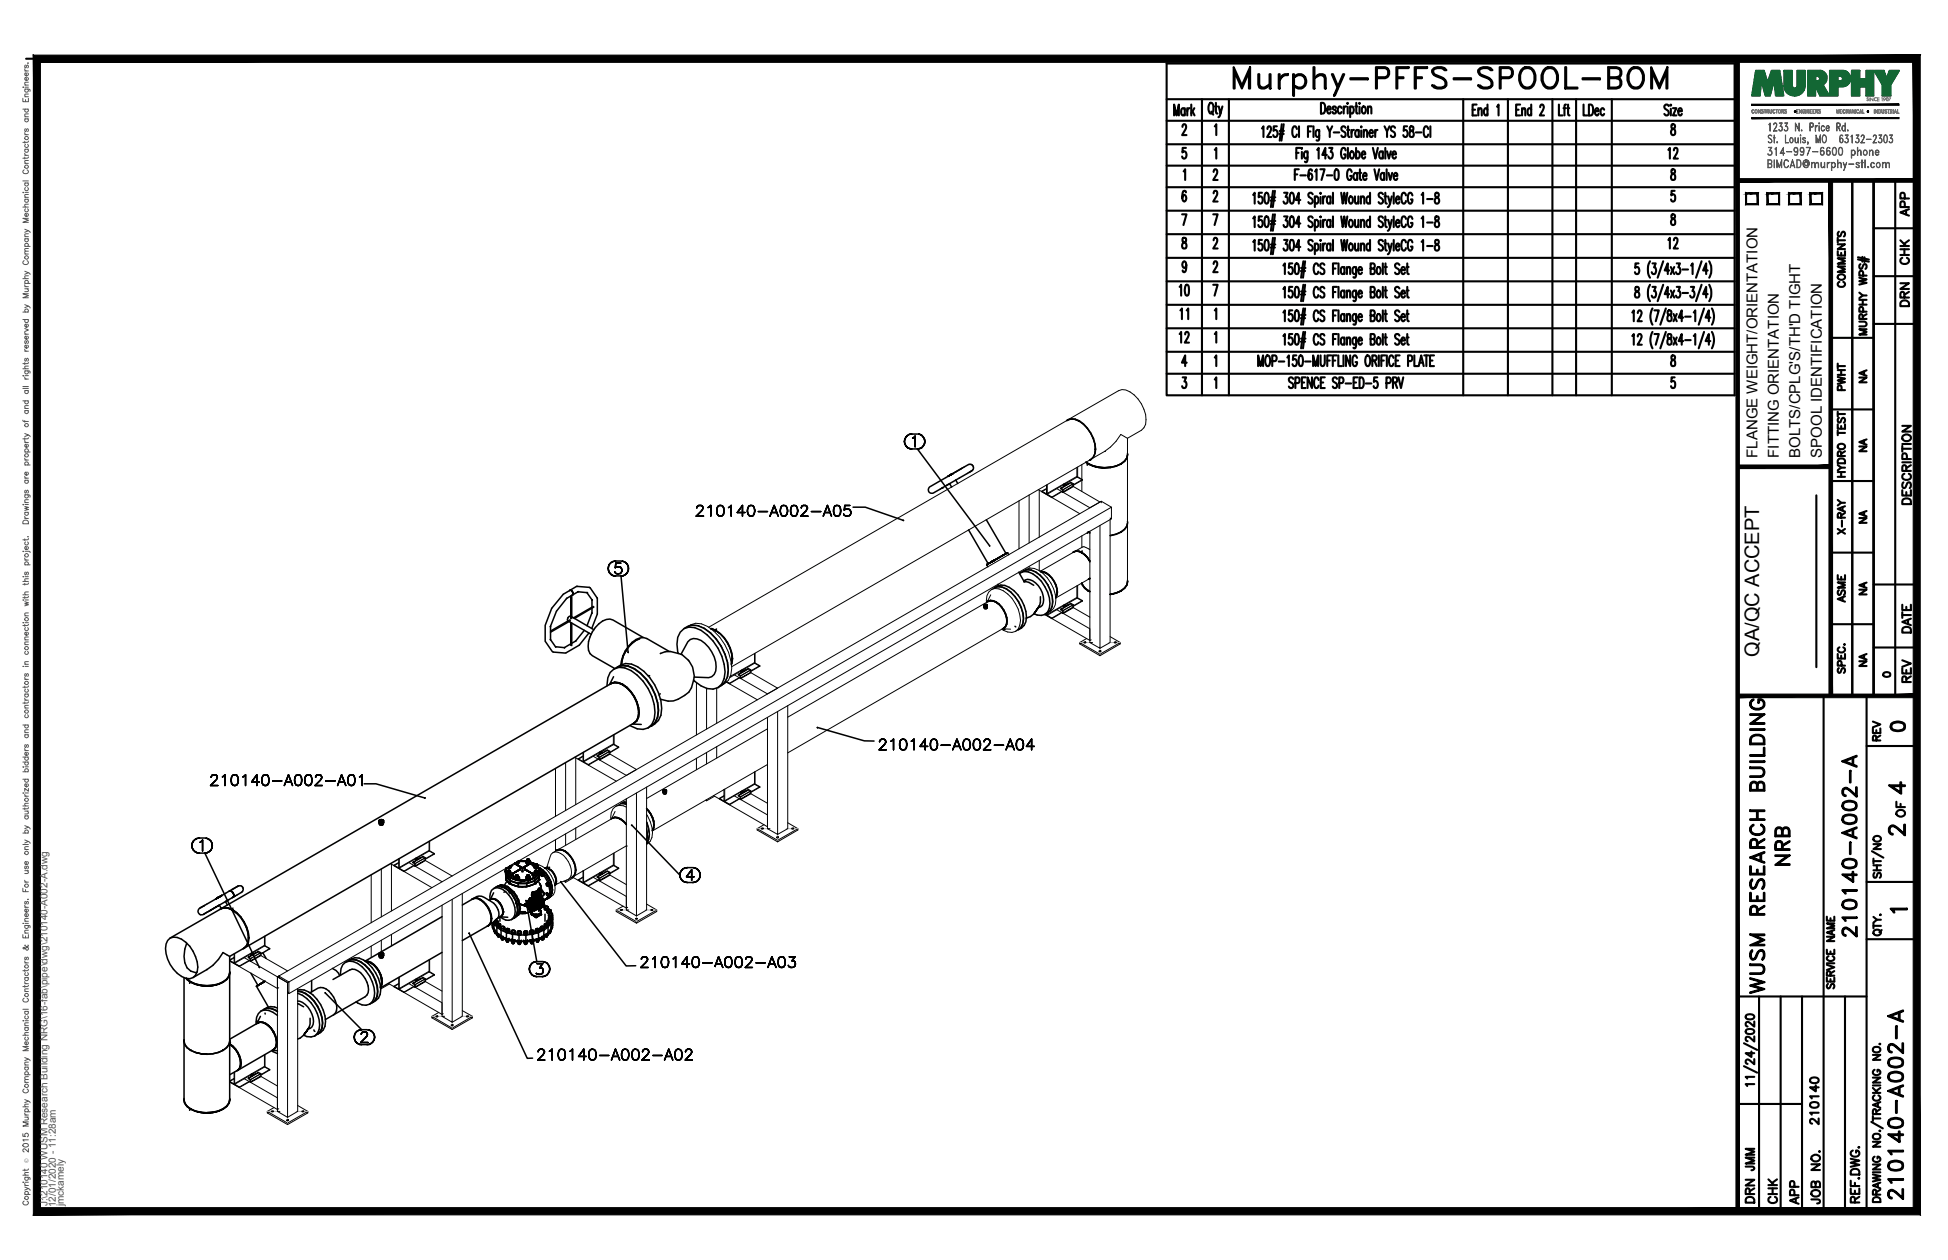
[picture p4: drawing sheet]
<svg xmlns="http://www.w3.org/2000/svg" width="432mm" height="279mm" viewBox="0 0 432 279" stroke-linecap="round" stroke-linejoin="round" font-family="sans-serif">
<defs><g id="words">
<text font-size="10.6" x="272.3" y="22.6">Murphy-PFFS-SPOOL-BOM</text>
<g font-size="6.6">
<text x="397.6" y="193" transform="rotate(-90 397.6 193)">NRB</text>
<text x="412.4" y="208.8" transform="rotate(-90 412.4 208.8)">210140-A002-A</text>
<text x="391.9" y="221.5" transform="rotate(-90 391.9 221.5)">WUSM RESEARCH BUILDING</text>
<text x="422.6" y="267.1" transform="rotate(-90 422.6 267.1)">210140-A002-A</text>
</g>
<g font-size="5.7">
<text x="417.3" y="177.1">4</text>
<text x="417.3" y="186.6">2</text>
</g>
<g font-size="5.3">
<text x="372.9" y="36.3" transform="rotate(-90 372.9 36.3)">12</text>
<text x="372.9" y="56.4" transform="rotate(-90 372.9 56.4)">12</text>
<text x="264.6" y="66.7" transform="rotate(-90 264.6 66.7)">10</text>
<text x="264.6" y="77.3" transform="rotate(-90 264.6 77.3)">12</text>
<text x="417.7" y="163.3">0</text>
<text x="389.8" y="260.7" transform="rotate(-90 389.8 260.7)">JMM</text>
<text x="389.8" y="267.8" transform="rotate(-90 389.8 267.8)">DRN</text>
<text x="399.7" y="268.1" transform="rotate(-90 399.7 268.1)">APP</text>
</g>
<g font-size="4.9">
<text x="424" y="49" transform="rotate(-90 424 49)">APP</text>
<text x="424" y="59.6" transform="rotate(-90 424 59.6)">CHK</text>
<text x="409.9" y="64.9" transform="rotate(-90 409.9 64.9)">COMMENTS</text>
<text x="264.2" y="72" transform="rotate(-90 264.2 72)">11</text>
<text x="424" y="69.1" transform="rotate(-90 424 69.1)">DRN</text>
<text x="409.9" y="87.8" transform="rotate(-90 409.9 87.8)">PWHT</text>
<text x="424.4" y="112.9" transform="rotate(-90 424.4 112.9)">DESCRIPTION</text>
<text x="409.9" y="119.6" transform="rotate(-90 409.9 119.6)">X-RAY</text>
<text x="409.9" y="134.8" transform="rotate(-90 409.9 134.8)">ASME</text>
<text x="424.4" y="141.5" transform="rotate(-90 424.4 141.5)">DATE</text>
<text x="424.4" y="152.4" transform="rotate(-90 424.4 152.4)">REV</text>
<text x="417.7" y="165.5" transform="rotate(-90 417.7 165.5)">REV</text>
<text x="423" y="182.4" transform="rotate(-90 423 182.4)">OF</text>
<text x="403.9" y="250.5" transform="rotate(-90 403.9 250.5)">210140</text>
<text x="394.8" y="268.1" transform="rotate(-90 394.8 268.1)">CHK</text>
<text x="404.3" y="268.1" transform="rotate(-90 404.3 268.1)">JOB NO.</text>
</g>
<g font-size="4.4">
<text x="414.5" y="86.1" transform="rotate(-90 414.5 86.1)">NA</text>
<text x="414.5" y="101.2" transform="rotate(-90 414.5 101.2)">NA</text>
<text x="414.5" y="117.1" transform="rotate(-90 414.5 117.1)">NA</text>
<text x="414.5" y="133" transform="rotate(-90 414.5 133)">NA</text>
<text x="389.9" y="145.7" transform="rotate(-90 389.9 145.7)">QA/QC ACCEPT</text>
<text x="414.5" y="148.9" transform="rotate(-90 414.5 148.9)">NA</text>
</g>
<text font-size="4" x="416.3" y="151.3">0</text>
<text font-size="3.5" x="417.7" y="203.6">1</text>
<g font-size="3.3">
<text x="389.5" y="101.5" transform="rotate(-90 389.5 101.5)">FLANGE WEIGHT/ORIENTATION</text>
<text x="394.3" y="101.5" transform="rotate(-90 394.3 101.5)">FITTING ORIENTATION</text>
<text x="399.1" y="101.5" transform="rotate(-90 399.1 101.5)">BOLTS/CPLG'S/TH'D TIGHT</text>
<text x="403.8" y="101.5" transform="rotate(-90 403.8 101.5)">SPOOL IDENTIFICATION</text>
</g>
<g font-size="2.2" fill="#545454">
<text x="10.5" y="267.5" transform="rotate(-90 10.5 267.5)">J:\210140 WUSM Research Building NRG\16-fab\pipe\dwg\210140-A002-A.dwg</text>
<text x="12.4" y="267.7" transform="rotate(-90 12.4 267.7)">12/01/2020 - 11:28am</text>
<text x="14.1" y="267.4" transform="rotate(-90 14.1 267.4)">jmckamely</text>
</g>
<text font-size="1.3" fill="#545454" x="6.3" y="257.9" transform="rotate(-90 6.3 257.9)">Ó</text>
</g></defs>
<!-- layer: AR-STL -->
<g fill="none" stroke="#000" stroke-width=".34">
<path d="M200.5 97.9l.1 .5-.1-.5M200.6 97.4l-.1 .5 .1-.5M200.6 98.4l.2 .5-.2-.5M200.8 96.9l-.2 .5 .2-.5M200.8 98.9l.4 .4-.4-.4M201.2 96.5l-.4 .4 .4-.4M201.2 99.3l.4 .2-.4-.2M201.6 96.3l-.4 .2 .4-.2M201.6 99.5l.5 .1-.5-.1M202.1 96.3h-.5h.5M202.1 99.6h1.3M202.1 96.3h1.3"/>
<path d="M202.3 97.1h.2h-.2M202.5 97.1l.3-.4-.3 .4M202.8 96.7v2.4v-2.4M203.4 99.6l.5-.1-.5 .1M203.4 99.6l16 21.4M203.9 96.3h-.5h.5M203.9 99.5l.4-.2-.4 .2M204.3 96.5l-.4-.2 .4 .2M204.3 99.3l.4-.4-.4 .4M204.7 96.9l-.4-.4 .4 .4M204.7 98.9l.2-.5-.2 .5M204.9 97.4l-.2-.5 .2 .5"/>
<path d="M204.9 98.4l.1-.5-.1 .5M205 97.9l-.1-.5 .1 .5M236.5 93.2l.2-.1-.2 .2M236.7 93.1l.7-.2h.9l1 .5M238.3 93l-.9-.1-.7 .2M239.2 93.4h.1M239.3 93.3a7.7 7.7 0 0 1 3.4 7.3l-.3 .8-.6 .5M242.8 99.6h.1M154.3 114.5h1.6h-1.6M154.5 112.6h.1M154.5 112.6l.1-.3-.1 .3M154.6 112.3l.1-.1-.1 .1"/>
<path d="M154.7 112.2l.2-.1-.2 .1M154.9 112.1h.5h-.5M155.4 112.1l.2 .1-.2-.1M155.5 113.3l-1.2 1.2 1.2-1.2M155.6 112.2l.1 .1-.1-.1M155.7 113l-.2 .3 .2-.3M155.7 112.3l.1 .3-.1-.3M155.8 112.6l-.1 .4zM157 112.6l.2-.2-.2 .2M157.2 112.4l.4-.3-.4 .3M157.6 112.1v2.4v-2.4M158.9 113.1v.3v-.3"/>
<path d="M158.9 113.4l.1 .6-.1-.6M159 112.6l-.1 .5 .1-.5M159 114l.2 .3-.2-.3M159.2 112.2l-.2 .4 .2-.4M159.2 114.3l.4 .2-.4-.2M159.6 112.1l-.4 .1 .4-.1M159.6 114.5h.2h-.2M159.8 112.1h-.2h.2M159.8 114.5l.3-.2-.3 .2M160.1 112.2l-.3-.1 .3 .1M160.1 114.3l.3-.3-.3 .3M160.4 112.6l-.3-.4 .3 .4"/>
<path d="M160.4 114l.1-.6-.1 .6M160.4 112.6l.1 .8zM161.5 112.6l.2-.2-.2 .2M161.7 112.4l.4-.3-.4 .3M162.1 112.1v2.4v-2.4M163.4 113.7h1.7h-1.7M164.6 112.1l-1.2 1.6 1.2-1.6M164.6 112.1v2.4v-2.4M165.7 113.1v.3v-.3M165.7 113.4l.1 .6-.1-.6M165.8 112.6l-.1 .5 .1-.5M165.8 114l.3 .3-.3-.3"/>
<path d="M166.1 112.2l-.3 .4 .3-.4M166.1 114.3l.3 .2-.3-.2M166.4 112.1l-.3 .1 .3-.1M166.4 114.5h.2h-.2M166.6 112.1h-.2h.2M166.6 114.5l.3-.2-.3 .2M166.9 112.2l-.3-.1 .3 .1M166.9 114.3l.3-.3-.3 .3M167.2 112.6l-.3-.4 .3 .4M167.2 114l.1-.6-.1 .6M167.2 112.6l.1 .8zM168.1 113.4h2h-2"/>
<path d="M171 113.7h1.2h-1.2M171.6 112.1l-.9 2.4 .9-2.4M171.6 112.1l.9 2.4-.9-2.4M173 113.1v.3v-.3M173 113.4l.1 .6-.1-.6M173.1 112.6l-.1 .5 .1-.5M173.1 114l.2 .3-.2-.3M173.3 112.2l-.2 .4 .2-.4M173.3 114.3l.3 .2-.3-.2M173.6 112.1l-.3 .1 .3-.1M173.6 114.5h.2h-.2M173.8 112.1h-.2h.2"/>
<path d="M173.8 114.5l.4-.2-.4 .2M174.2 112.2l-.4-.1 .4 .1M174.2 114.3l.2-.3-.2 .3M174.4 112.6l-.2-.4 .2 .4M174.4 114l.2-.6-.2 .6M174.4 112.6l.2 .8zM175.2 113.1v.3v-.3M175.2 113.4l.1 .6-.1-.6M175.3 112.6l-.1 .5 .1-.5M175.3 114l.3 .3-.3-.3M175.6 112.2l-.3 .4 .3-.4M175.6 114.3l.3 .2-.3-.2"/>
<path d="M175.9 112.1l-.3 .1 .3-.1M175.9 114.5h.2h-.2M176.1 112.1h-.2h.2M176.1 114.5l.4-.2-.4 .2M176.5 112.2l-.4-.1 .4 .1M176.5 114.3l.2-.3-.2 .3M176.7 112.6l-.2-.4 .2 .4M176.7 114l.1-.6-.1 .6M176.7 112.6l.1 .8zM177.5 114.5h1.6h-1.6M177.6 112.6h.1M177.6 112.6l.1-.3-.1 .3"/>
<path d="M177.7 112.3l.1-.1-.1 .1M177.8 112.2l.3-.1-.3 .1M178.1 112.1h.4h-.4M178.5 112.1l.3 .1-.3-.1M178.6 113.3l-1.1 1.2 1.1-1.2M178.8 112.2v.1v-.1M178.8 113l-.2 .3 .2-.3M178.8 112.3l.2 .3-.2-.3M179 112.6l-.2 .4zM179.9 113.4h2h-2M182.8 113.7h1.2h-1.2M183.4 112.1l-.9 2.4 .9-2.4"/>
<path d="M183.4 112.1l.9 2.4-.9-2.4M184.8 113.1v.3v-.3M184.8 113.4l.1 .6-.1-.6M184.9 112.6l-.1 .5 .1-.5M184.9 114l.2 .3-.2-.3M185.1 112.2l-.2 .4 .2-.4M185.1 114.3l.3 .2-.3-.2M185.4 112.1l-.3 .1 .3-.1M185.4 114.5h.3h-.3M185.7 112.1h-.3h.3M185.7 114.5l.3-.2-.3 .2M186 112.2l-.3-.1 .3 .1"/>
<path d="M186 114.3l.3-.3-.3 .3M186.3 112.6l-.3-.4 .3 .4M186.3 114v-.6v.6M186.3 112.6v.8zM187.1 114.2l-.1-.2 .1 .2M187.1 113.1l.2-.1-.2 .1M187.3 112.1l-.2 1 .2-1M187.3 114.3l-.2-.1 .2 .1M187.3 113l.3-.1-.3 .1M187.6 114.5l-.3-.2 .3 .2M187.6 112.9h.3h-.3M187.9 114.5h-.3h.3"/>
<path d="M187.9 112.9l.4 .1-.4-.1M188.3 114.3l-.4 .2 .4-.2M188.3 113l.2 .2-.2-.2M188.4 112.1h-1.1h1.1M188.5 114.1l-.2 .2 .2-.2M188.5 113.2l.1 .4-.1-.4M188.6 113.6l-.1 .5zM189.1 112.5h2.7l8.4 2.9M209 108.1l-.2 .1M209.8 107.6l.7-.3 .4 .7M210.1 105.6h.1M210.2 105.6h.1"/>
<path d="M210.3 105.6h.1M210.3 105.6l.1-.1zM210.4 105.4h.1M210.5 105.4l.3-.2-.4 .2M210.5 105.4l.2-.1-.2 .1M210.5 105.4h-.1M210.7 105.3l.1-.1-.1 .1M210.7 105.3h-.1M210.7 105.3l-.1 .1M210.8 105.3h.1M210.8 105.3l.2-.2zM210.9 105.2h.1"/>
<path d="M210.9 105.2l-.3 .2M211 105.1l-.4 .3 .2-.1M211 105.1l-.1 .1M211 105.1l-.4 .3M211 105.1h.1M211.1 105.1h.1M211.1 105.1l-.2 .1M211.9 106.5l.4 .7M213.3 103.7l-6.9 4.1a.82 .82 0 0 0-.5 1.2 .82 .82 0 0 0 1.3 .2l8.2-4.8M214.7 117.5l4.4 7.5M215.4 104.4a.79 .79 0 0 0 .3-1.1 .79 .79 0 0 0-1.1-.2l-2.7 1.5M215.4 104.4l-.6 .4"/>
<path d="M218.6 115.3l4.4 7.5M240.7 102.5l1.6 .9 1.2 .3-1.2-.3M240.7 102.5l.6 .4-.3 .3M240.8 102.5a6.9 6.9 0 0 0 5.4 1.1M241.2 118h.1M241.2 118l.4 .2M241.3 102.8h.1M241.3 118l-.3 .3M241.3 102.8l-.3 .1M241.3 118l.3 .1M241.6 102l.2-.1-.3 .2M248.4 102.8h.1"/>
<path d="M248.4 118h.1M248.5 117.9h.1M249.9 100.5a1.75 1.75 0 0 1-.6 1.8 6.9 6.9 0 0 1-5.8 1.4l1.3 .1 1.4-.1M249.9 100.8l-.1 .8-.6 .7-.7 .6-1.1 .5M249.9 115.6a1.75 1.75 0 0 1-.6 1.8 5.9 5.9 0 0 1-3.2 1.4M125.9 137.7h.1M126.1 137.8l4.9 2.9M126.4 137.4l-4.4 2.5M126.4 130.9h.1M126.4 137.7l-4.4 2.5M126.5 136.6v.1a.67 .67 0 0 0-.6 1M126.5 130.9h-.1h.1"/>
<path d="M126.5 132.2v5M126.5 138v5.1M126.6 130.9h.1M126.7 131l-.1-.1 .1 .1M126.7 136.8l4.9 2.8M126.7 132.1v5M126.7 138.2v5M126.8 131.1l-.1-.1 .1 .1M126.9 131.9l-1.3 .8-2.3 2.8-1.3 3.5v2.9v-.1M126.9 131.3l-.1-.2 .1 .2M127 131.4l-.1-.1 .1 .1M127 131.5l-.1 .4z"/>
<path d="M127 131.5v-.1v.1M129.5 139.8l-1.9 2.3-.9 .5M130.1 131.4l1.2 1.7-.1-.1v1.6M130.2 131.4l-2-.2-1.3 .7M131.2 139.3a9.1 9.1 0 0 0 1.1-6.8l-1.7-2.3-2.8-.2-2.9 1.8a12.4 12.4 0 0 0-4.1 6.9v3.5l1.6 2.3 2.9 .3a9.2 9.2 0 0 0 5.2-4.4M131.2 134.9v1l-1.1 2.9M131.5 134.5l-4.4 2.5M131.6 134.6l-4.3 2.5M134.8 126.1l.1 .5-.1-.5M134.9 125.5l-.1 .6 .1-.6M134.9 126.6l.2 .4-.2-.4M135.1 125.1l-.2 .4 .2-.4"/>
<path d="M135.1 127l.4 .4-.4-.4M135.5 124.7l-.4 .4 .4-.4M135.5 127.4l.5 .3-.5-.3M136 124.5l-.5 .2 .5-.2M136 127.7h.5h-.5M136.4 127l-.1-.2 .1 .2M136.4 125.9l.1-.1-.1 .1M136.5 124.4l-.5 .1 .5-.1M136.5 127.7h1.2M136.5 124.4h1.2M136.5 124.9l-.1 1 .1-1M136.5 127.2l-.1-.2 .1 .2"/>
<path d="M136.5 125.8l.3-.1-.3 .1M136.8 127.2h-.3h.3M136.8 125.7h.4h-.4M137.2 127.2h-.4h.4M137.2 125.7l.3 .1-.3-.1M137.5 127.2h-.3h.3M137.5 125.8l.2 .2-.2-.2M137.6 124.9h-1.1h1.1M137.7 127.7h.5h-.5M137.7 127.7l1.5 16.9M137.7 126.9l-.2 .3 .2-.3M137.7 126l.2 .4-.2-.4"/>
<path d="M137.9 126.4l-.2 .5zM138.2 124.5l-.5-.1 .5 .1M138.2 127.7l.4-.3-.4 .3M138.6 124.7l-.4-.2 .4 .2M138.6 127.4l.4-.4-.4 .4M139 125.1l-.4-.4 .4 .4M139 127l.3-.4-.3 .4M139.3 125.5l-.3-.4 .3 .4M139.3 126.6v-.5v.5M139.3 126.1v-.6v.6M151.6 139.4a4.6 4.6 0 0 1 5.1 1.4 11.9 11.9 0 0 1 4 8.2l-.2 1.5-.5 1.2-.8 .8M157.5 139.4l1.2 .5"/>
<path d="M157.6 139.4h.2M158.6 139.6l.1 .3M158.7 139.9h.1M158.7 139.8a7.6 7.6 0 0 1 3.5 7.3l-.1 .3M158.8 139.5l-.1 .4M218.7 125.3l.3 .4M218.8 133.5l.3-.2a1.36 1.36 0 0 1 1.7 .2 5.1 5.1 0 0 1 2.4 4.9l-.3 .6-.4 .3M218.8 125.2h-.1M218.8 125.1l-.1 .1 .3-.2-.3 .2M218.8 125.2l.3-.2-.4 .2M219 133.3a2.2 2.2 0 0 1 2.3 .7M219 133.4h.1"/>
<path d="M219.1 125l.9-.6zM219.7 124.7h-.1h.1M219.7 124.6l-.2 .1 .2-.1M219.7 124.6l.7-.4zM219.7 124.6l-.2 .1M219.8 124.6l-.2 .1 .2-.1M219.9 124.5l.3-.1-.3 .1M220 124.5l-.4 .2 .4-.2M220 124.5l-.4 .2 .3-.1M220 124.4l-.3 .3 .3-.3M220 124.4l.6-.3zM220 124.4l-.5 .3"/>
<path d="M220 124.4l-.3 .3M220.2 133.3l-1.1 .1M220.2 124.4l-.5 .2M220.2 124.4l-.3 .1M220.4 124.2h.1h-.1M220.4 130.4a2.57 2.57 0 0 1 3.3-.2 7.9 7.9 0 0 1 3.7 7.7l-.4 .8-.6 .6-.6 .3M220.4 130.3a3.3 3.3 0 0 1 3.7 1 7.9 7.9 0 0 1 2.7 6.9l-.4 .9-.6 .5M220.5 124.2l-.3 .1M220.5 124.2l-.1 .1M220.6 124.1l-.4 .3 .4-.3M220.6 124.1l-.4 .3M220.6 124.1l-.1 .1"/>
<path d="M220.8 133.5l1.2 1.1 .5 .7a3.8 3.8 0 0 1 .4 3.6l-.4 .4M221.2 123.8l-.5 .3 .5-.3M221.2 123.8l-.5 .3M221.2 123.8l-.6 .3 .6-.3M221.2 123.8l1.2-.7zM221.2 129.6l.2 .3M221.7 123.5l-.5 .3 .5-.3M221.8 123.4l-.6 .4M222 123.3l.2-.1-.2 .1M222.2 123.2l.6-.3zM222.2 123.2l-.2 .1M222.3 123.1h.1"/>
<path d="M222.4 123.1l-.2 .1M222.4 139.3h.1M222.4 135.3v.1M222.4 139.3l.2 .4M222.5 139.3h-.1M222.5 139.3l.3 .3M222.5 139.3h.1M222.5 139.3l-.3 .1M222.8 122.9l.5-.3zM223.1 122.7l-.9 .5M223.3 122.6l-1.3 .7M223.3 122.6l-.3 .2"/>
<path d="M223.3 122.6l.3 .4M225 138.9l.2 .1M225.8 139.6h-.1M225.8 126.9l1.2 2.1M226 127.2a2.83 2.83 0 0 1 3.6-.3 8 8 0 0 1 3.6 7.6l-.4 .8-1.2 1M226.3 127a3.2 3.2 0 0 1 3.6 1 7.7 7.7 0 0 1 2.7 6.9l-.4 .8-.6 .6M227 128.9a1.38 1.38 0 0 1 1.9-.1 4.6 4.6 0 0 1 2.1 5.4l-.8 .5M227.3 128.9l-.3 .1 1.1 .1 1 .7M227.3 128.9l-.5 .1 .5-.1M227.5 137.1h.1M229.2 136.1l-.8 .6-.9 .4M229.2 136.1l.7 .3 .9 .1 .8-.2"/>
<path d="M229.9 135.1l-.7 1M229.9 135.1l.5-.7-.5 .7M230.6 132.3v1.3l-.2 .8-.6 .9 .6-.9M230.7 126.7v.1M231.3 126.8l.6 .3M231.9 127.1h.1M231.9 127.1l.6 .4M231.9 127.1l-1.3-.4 1.3 .3a4.7 4.7 0 0 1 2.2 5.5l-.1 .1M234.3 131.3h.1M234.4 131.3h.1M237.9 122.5l.2-.2-.3 .2M238.1 122.3l1.1-.1 .6 .3"/>
<path d="M238.1 122.4l.5-.2 1.2 .3M239.7 122.3v.3M239.7 122.5h.1M239.8 122.5l1.2 1.1zM239.8 129.3l.1 .4M239.9 122.2l-.1 .3M239.9 129.7l.5 .8 1.2 .7M240 129.7l.5 .7 1.1 .8M240 129.7l-.2-.4a2.71 2.71 0 0 0 1.8 1.8M241 123.6l.6 .9zM241.3 131h.1M241.3 128.4l.2-.1-.3 .1"/>
<path d="M241.6 128.3h-.1M241.6 128.2l-.1 .1M246.2 131.7l-.1 .1M248.4 131h.1M249.9 128.7a1.64 1.64 0 0 1-.7 1.7l-.7 .6-1.1 .5-1.3 .3a5.1 5.1 0 0 0 3.7-2.1M249.9 128.9v.1M122 141.8l1.2 1.7M123.1 143.4l2 .2M126.5 142.8l-1.4 .8M134.6 152.1a3.8 3.8 0 0 1 1.7-3.9 3.8 3.8 0 0 1 4.3 .1 11.8 11.8 0 0 1 5.3 9.3l-.2 1.4-.5 1.2-.9 .8M135.3 151.7l.1-.2a2.44 2.44 0 0 1 2.6 .3l1 .6M135.4 151.5a3.2 3.2 0 0 1 3.5 1 7.9 7.9 0 0 1 2.6 5.5"/>
<path d="M135.5 151.6l.7-.2 .9 .1 .9 .3M135.5 151.6l-86.3 49.8M136 150.1l-.9 1.7M136.1 148.4a4.5 4.5 0 0 1 5.2 1.3 10.9 10.9 0 0 1 3.7 9.8l-.5 1.1-.8 .8M136.8 147.9a3.6 3.6 0 0 1 4.5 0 11.8 11.8 0 0 1 5.4 9.2 3.8 3.8 0 0 1-2.3 3.9M136.9 147.9a4.6 4.6 0 0 1 5.1 1.4 11.9 11.9 0 0 1 4 8.2l-.2 1.5-.5 1.2-.9 .8M138 151.8h.1M138.2 145.4l-.4 2zM139 152.5a3 3 0 0 0-3.5-.9 2.33 2.33 0 0 1 2.5 .2l1.9 1.6M139 152.5l.9 .9M139 152.4l1.6 2.1M139.3 144.6h.1"/>
<path d="M139.9 153.4l.7 1.1M140.6 154.5l.9 2.4M141.2 159.8l-.6 .5M141.5 156.9l.1 1.1-.1 1-.3 .8M141.5 156.9l.2 1.1-.2 1-.3 .8M141.5 158h.1M141.5 158l-.1 1-.3 .8-.6 .5M141.7 158h.1M141.8 141.6a6.4 6.4 0 0 0-3.6 3.8M142.6 141.4l-6.7-3.9a2.83 2.83 0 0 0-3.2 .8 6.8 6.8 0 0 0-2.2 5.9l.3 .7 .5 .5 5 2.8M143.6 149.8h.4M146.3 153.8l-.2 .4"/>
<path d="M146.4 144.9a5.2 5.2 0 0 1 6.4 1.7 5.3 5.3 0 0 1-1 7.6 4.9 4.9 0 0 1-5.4 .9M148.4 144.5l-5-2.9a3 3 0 0 0-3.3 .8 7.7 7.7 0 0 0-2.5 5.1M150.4 144.9a5.9 5.9 0 0 1 .4-4.7 3.8 3.8 0 0 1 5.3-.9 11.8 11.8 0 0 1 5.3 9.3 3.8 3.8 0 0 1-2.2 3.9M150.9 145.1l1.6-2.8a2.1 2.1 0 0 1 2.9-.3 7.3 7.3 0 0 1 3.3 6.8l-.4 .7-.5 .6-.7 .2-3.2-.2M153.7 150.8a6 6 0 0 0 4.4 2l1.1-.3M162.3 146.1h.1M162.3 146h.1M46.7 174.2h1.6h-1.6M46.8 172.4h.1M46.8 172.3l.1-.3-.1 .3M46.9 172l.1-.1-.1 .1M47 171.9l.3-.1-.3 .1"/>
<path d="M47.3 171.8h.4h-.4M47.7 171.8l.2 .1-.2-.1M47.8 173l-1.1 1.2 1.1-1.2M47.9 171.9l.2 .1-.2-.1M48.1 172.7l-.3 .3 .3-.3M48.1 172l.1 .3-.1-.3M48.2 172.3l-.1 .4zM49.3 172.3l.2-.1-.2 .1M49.5 172.2l.4-.4-.4 .4M49.9 171.8v2.4v-2.4M51.3 172.8v.4v-.4M51.3 173.2v.5v-.5"/>
<path d="M51.3 172.3v.5v-.5M51.3 173.7l.3 .4-.3-.4M51.6 171.9l-.3 .4 .3-.4M51.6 174.1l.3 .1-.3-.1M51.9 171.8l-.3 .1 .3-.1M51.9 174.2h.2h-.2M52.1 171.8h-.2h.2M52.1 174.2l.4-.1-.4 .1M52.5 171.9l-.4-.1 .4 .1M52.5 174.1l.2-.4-.2 .4M52.7 172.3l-.2-.4 .2 .4M52.7 173.7l.1-.5-.1 .5"/>
<path d="M52.7 172.3l.1 .9zM53.8 172.3l.3-.1-.3 .1M54.1 172.2l.3-.4-.3 .4M54.4 171.8v2.4v-2.4M55.8 173.4h1.7h-1.7M56.9 171.8l-1.1 1.6 1.1-1.6M56.9 171.8v2.4v-2.4M58 172.8v.4v-.4M58 173.2l.2 .5-.2-.5M58.2 172.3l-.2 .5 .2-.5M58.2 173.7l.2 .4-.2-.4M58.4 171.9l-.2 .4 .2-.4"/>
<path d="M58.4 174.1l.3 .1-.3-.1M58.7 171.8l-.3 .1 .3-.1M58.7 174.2h.3h-.3M59 171.8h-.3h.3M59 174.2l.3-.1-.3 .1M59.3 171.9l-.3-.1 .3 .1M59.3 174.1l.2-.4-.2 .4M59.5 172.3l-.2-.4 .2 .4M59.5 173.7l.1-.5-.1 .5M59.5 172.3l.1 .9zM60.4 173.2h2.1h-2.1M63.4 173.4h1.1h-1.1"/>
<path d="M64 171.8l-1 2.4 1-2.4M64 171.8l.8 2.4-.8-2.4M65.3 172.8v.4v-.4M65.3 173.2l.1 .5-.1-.5M65.4 172.3l-.1 .5 .1-.5M65.4 173.7l.2 .4-.2-.4M65.6 171.9l-.2 .4 .2-.4M65.6 174.1l.4 .1-.4-.1M66 171.8l-.4 .1 .4-.1M66 174.2h.2h-.2M66.2 171.8h-.2h.2M66.2 174.2l.3-.1-.3 .1"/>
<path d="M66.5 171.9l-.3-.1 .3 .1M66.5 174.1l.3-.4-.3 .4M66.8 172.3l-.3-.4 .3 .4M66.8 173.7l.1-.5-.1 .5M66.8 172.3l.1 .9zM67.5 172.8v.4v-.4M67.5 173.2l.2 .5-.2-.5M67.7 172.3l-.2 .5 .2-.5M67.7 173.7l.2 .4-.2-.4M67.9 171.9l-.2 .4 .2-.4M67.9 174.1l.4 .1-.4-.1M68.3 171.8l-.4 .1 .4-.1"/>
<path d="M68.3 174.2h.2h-.2M68.5 171.8h-.2h.2M68.5 174.2l.3-.1-.3 .1M68.8 171.9l-.3-.1 .3 .1M68.8 174.1l.2-.4-.2 .4M69 172.3l-.2-.4 .2 .4M69 173.7l.2-.5-.2 .5M69 172.3l.2 .9zM69.8 174.2h1.6h-1.6M70 172.4h.1M70 172.3v-.3v.3M70 172l.2-.1-.2 .1"/>
<path d="M70.2 171.9l.2-.1-.2 .1M70.4 171.8h.5h-.5M70.9 171.8l.2 .1-.2-.1M71 173l-1.2 1.2 1.2-1.2M71.1 171.9l.1 .1-.1-.1M71.2 172.7l-.2 .3 .2-.3M71.2 172l.1 .3-.1-.3M71.3 172.3l-.1 .4zM72.2 173.2h2.1h-2.1M75.2 173.4h1.1h-1.1M75.7 171.8l-.9 2.4 .9-2.4M75.7 171.8l1 2.4-1-2.4"/>
<path d="M77.1 172.8v.4v-.4M77.1 173.2l.1 .5-.1-.5M77.2 172.3l-.1 .5 .1-.5M77.2 173.7l.3 .4-.3-.4M77.5 171.9l-.3 .4 .3-.4M77.5 174.1l.3 .1-.3-.1M77.8 171.8l-.3 .1 .3-.1M77.8 174.2h.2h-.2M78 171.8h-.2h.2M78 174.2l.3-.1-.3 .1M78.3 171.9l-.3-.1 .3 .1M78.3 174.1l.3-.4-.3 .4"/>
<path d="M78.6 172.3l-.3-.4 .3 .4M78.6 173.7l.1-.5-.1 .5M78.6 172.3l.1 .9zM79.7 172.3l.3-.1-.3 .1M80 172.2l.3-.4-.3 .4M80.3 171.8v2.4v-2.4M80.7 173.8h2.6l10.8 3.1M94.2 176.9h.1M139.6 160.9a4 4 0 0 0 4.1 .5M140.2 160.6h1.9M140.5 160.3l-86.2 49.9M140.5 160.3h.1"/>
<path d="M140.6 160.3l-.3 .2M143.3 179.3l1 1.2-1-1.2M144.3 161l-.6 .4M144.4 161h.1M181.2 161.4h.1M181.2 161.3l10.4 3h2.1M194.9 166.3h1.6h-1.6M195 164.5v-.1v.1M195 164.4l.1-.2-.1 .2M195.1 164.2l.1-.2-.1 .2M195.2 164l.2-.1-.2 .1M195.4 163.9h.5h-.5"/>
<path d="M195.9 163.9l.2 .1-.2-.1M196 165.2l-1.1 1.1 1.1-1.1M196.1 164l.1 .2-.1-.2M196.2 164.8l-.2 .4 .2-.4M196.2 164.2l.1 .2-.1-.2M196.3 164.4l-.1 .4zM197.5 164.4l.2-.2-.2 .2M197.7 164.2l.4-.3-.4 .3M198.1 163.9v2.4v-2.4M199.4 164.9v.4v-.4M199.4 165.3l.1 .5-.1-.5M199.5 164.4l-.1 .5 .1-.5"/>
<path d="M199.5 165.8l.3 .4-.3-.4M199.8 164l-.3 .4 .3-.4M199.8 166.2l.3 .1-.3-.1M200.1 163.9l-.3 .1 .3-.1M200.1 166.3h.2h-.2M200.3 163.9h-.2h.2M200.3 166.3l.3-.1-.3 .1M200.6 164l-.3-.1 .3 .1M200.6 166.2l.3-.4-.3 .4M200.9 164.4l-.3-.4 .3 .4M200.9 165.8l.1-.5-.1 .5M200.9 164.4l.1 .9z"/>
<path d="M202 164.4l.3-.2-.3 .2M202.3 164.2l.3-.3-.3 .3M202.6 163.9v2.4v-2.4M203.9 165.5h1.7h-1.7M205.1 163.9l-1.2 1.6 1.2-1.6M205.1 163.9v2.4v-2.4M206.2 164.9v.4v-.4M206.2 165.3l.1 .5-.1-.5M206.3 164.4l-.1 .5 .1-.5M206.3 165.8l.3 .4-.3-.4M206.6 164l-.3 .4 .3-.4M206.6 166.2l.3 .1-.3-.1"/>
<path d="M206.9 163.9l-.3 .1 .3-.1M206.9 166.3h.2h-.2M207.1 163.9h-.2h.2M207.1 166.3l.4-.1-.4 .1M207.5 164l-.4-.1 .4 .1M207.5 166.2l.2-.4-.2 .4M207.7 164.4l-.2-.4 .2 .4M207.7 165.8l.1-.5-.1 .5M207.7 164.4l.1 .9zM208.6 165.3h2h-2M211.6 165.5h1.1h-1.1M212.1 163.9l-.9 2.4 .9-2.4"/>
<path d="M212.1 163.9l.9 2.4-.9-2.4M213.5 164.9v.4v-.4M213.5 165.3l.1 .5-.1-.5M213.6 164.4l-.1 .5 .1-.5M213.6 165.8l.2 .4-.2-.4M213.8 164l-.2 .4 .2-.4M213.8 166.2l.4 .1-.4-.1M214.2 163.9l-.4 .1 .4-.1M214.2 166.3h.2h-.2M214.4 163.9h-.2h.2M214.4 166.3l.3-.1-.3 .1M214.7 164l-.3-.1 .3 .1"/>
<path d="M214.7 166.2l.3-.4-.3 .4M215 164.4l-.3-.4 .3 .4M215 165.8l.1-.5-.1 .5M215 164.4l.1 .9zM215.8 164.9v.4v-.4M215.8 165.3v.5v-.5M215.8 164.4v.5v-.5M215.8 165.8l.3 .4-.3-.4M216.1 164l-.3 .4 .3-.4M216.1 166.2l.3 .1-.3-.1M216.4 163.9l-.3 .1 .3-.1M216.4 166.3h.2h-.2"/>
<path d="M216.6 163.9h-.2h.2M216.6 166.3l.4-.1-.4 .1M217 164l-.4-.1 .4 .1M217 166.2l.2-.4-.2 .4M217.2 164.4l-.2-.4 .2 .4M217.2 165.8l.1-.5-.1 .5M217.2 164.4l.1 .9zM218 166.3h1.6h-1.6M218.1 164.5v-.1v.1M218.1 164.4l.2-.2-.2 .2M218.3 164.2v-.2v.2M218.3 164l.3-.1-.3 .1"/>
<path d="M218.6 163.9h.4h-.4M219 163.9l.3 .1-.3-.1M219.1 165.2l-1.1 1.1 1.1-1.1M219.3 164l.1 .2-.1-.2M219.4 164.8l-.3 .4 .3-.4M219.4 164.2l.1 .2-.1-.2M219.5 164.4l-.1 .4zM220.4 165.3h2h-2M223.3 165.5h1.2h-1.2M223.9 163.9l-.9 2.4 .9-2.4M223.9 163.9l.9 2.4-.9-2.4M225.3 164.9v.4v-.4"/>
<path d="M225.3 165.3l.1 .5-.1-.5M225.4 164.4l-.1 .5 .1-.5M225.4 165.8l.2 .4-.2-.4M225.6 164l-.2 .4 .2-.4M225.6 166.2l.4 .1-.4-.1M226 163.9l-.4 .1 .4-.1M226 166.3h.2h-.2M226.2 163.9h-.2h.2M226.2 166.3l.3-.1-.3 .1M226.5 164l-.3-.1 .3 .1M226.5 166.2l.3-.4-.3 .4M226.8 164.4l-.3-.4 .3 .4"/>
<path d="M226.8 165.8l.1-.5-.1 .5M226.8 164.4l.1 .9zM227.5 165.5h1.8h-1.8M228.7 163.9l-1.2 1.6 1.2-1.6M228.7 163.9v2.4v-2.4M42.5 187.5l.1 .5-.1-.5M42.6 187l-.1 .5 .1-.5M42.6 188l.3 .5-.3-.5M42.9 186.5l-.3 .5 .3-.5M42.9 188.5l.3 .3-.3-.3M43.2 186.2l-.3 .3 .3-.3M43.2 188.8l.5 .3-.5-.3"/>
<path d="M43.7 185.9l-.5 .3 .5-.3M43.7 189.1l.5 .1-.5-.1M44.2 185.8l-.5 .1 .5-.1M44.2 189.2h1.2M44.2 185.8h1.2M44.4 186.8l.2-.2-.2 .2M44.6 186.6l.3-.3-.3 .3M44.9 186.3v2.4v-2.4M45.4 189.2l.5-.1-.5 .1M45.4 189.2l12.1 25.3M45.9 185.9l-.5-.1 .5 .1M45.9 189.1l.5-.3-.5 .3"/>
<path d="M46.4 186.2l-.5-.3 .5 .3M46.4 188.8l.4-.3-.4 .3M46.8 186.5l-.4-.3 .4 .3M46.8 188.5l.2-.5-.2 .5M47 187l-.2-.5 .2 .5M47 188l.1-.5-.1 .5M47.1 187.5l-.1-.5 .1 .5M47.8 199.3h.1M47.9 199.3h.1M47.9 199.2h.1M48 199.2l.2-.1zM48.2 199.1l-.1 .1"/>
<path d="M48.2 199.1l.3-.1zM48.2 199.1v.1M48.3 199h.2l-.6 .3M48.5 199h.1M48.5 199l.1-.1zM48.5 199l-.3 .1M48.5 199l.3-.2zM48.5 199l-.6 .3M48.6 198.9l.2-.1zM48.8 198.8h.1M49.1 198.6h.1M49.2 198.6l-.4 .2"/>
<path d="M50.7 199.5l-.7 .4 .4 .8M50.9 197.6h.2zM51.1 197.6l.3 .1zM51.5 197.9l-.1-.2 .1 .2M51.7 198l-.2-.1 .2 .1M51.7 199l-3.1 1.7M51.8 198.2l-.1-.2 .1 .2M51.8 198.7l-.1 .3M51.8 198.4v-.2v.2M51.8 198.4v.3zM52.2 198.7l-.7 .4M52.7 196.5l-8.2 4.7a.82 .82 0 0 0-.5 1.2 .82 .82 0 0 0 1.3 .2l3.3-1.9-2.5 1.5"/>
<path d="M52.7 196.5a.8 .8 0 0 1 1.1 .3 .8 .8 0 0 1-.3 1.1l-2 1.1h.2M52.7 196.5l-1.3 .8M84 182a.64 .64 0 0 1 1 0v.5l-.3 .2-.7-.2v-.5a.61 .61 0 0 0 1 .1M84 182.3v.1M84.1 182v.1M84.1 182v.8M84.1 182.4a.55 .55 0 0 0 .8 0M84.1 182.7h.1M84.1 182.1l.6 .1M84.2 182.2h.7M84.7 182.2h-.5M84.8 181.8h-.4l-.3 .2"/>
<path d="M84.8 182.2h-.1M84.9 181.9h.1M84.9 182h.1M84.9 182.1v-.1v.7M84.9 182.1l-.1 .1M84.9 182.7v.2a.52 .52 0 0 1-.8-.1M84.9 182v.1M104.6 199.4l.2-.1-.3 .2M104.8 199.3a1.64 1.64 0 0 1 1.7 .2 5.5 5.5 0 0 1 2.4 3.4M104.9 199.2l-.1 .1a1.94 1.94 0 0 1 2.3 .7 5.3 5.3 0 0 1 1.8 2.9M105 199.2a1.9 1.9 0 0 1 2.3-.2 4.9 4.9 0 0 1 3.1 2.7 2.04 2.04 0 0 1 0 1.8l-1.3 1.3-.7 .3M106.5 199.5h.1"/>
<path d="M109.2 199.3l-.4 .1a1.53 1.53 0 0 1 1.9 .8M109.2 199.2l-.4 .1M109.2 199.2l.3 .1 .8 .5M109.4 198l-.8 1.5M109.4 197a2.4 2.4 0 0 1 2.7 .8 5.9 5.9 0 0 1 2 5.1l-.7 1M109.5 199.4a3 3 0 0 1 1.7 3.6l-1 .7M109.5 199.3l-1.1 .3M109.9 199.5h.1M110 199.5l.3 .3M110.3 199.8l.8 .8M110.3 199.8l.4 .4M110.5 196.5a2.19 2.19 0 0 0-1.8 3"/>
<path d="M110.5 196.5a5.1 5.1 0 0 1 4.1 4.4 2.42 2.42 0 0 1-1.2 3M110.6 196.5l.5-.3 1.4 .4M110.6 196.5h-.1M110.6 196.5l-.6 .2M110.9 196.3l-.9 .4M110.9 196.3l.2-.1-.2 .1M110.9 196.3a4.8 4.8 0 0 1 3.9 3.4 3.1 3.1 0 0 1-.5 3.7l-.3 .2M111.1 196.2l-.5 .3 1.4 .4M111.1 196.2l-.2 .1M111.1 196.2l1.4 .4M111.2 196.6h.1M112 197l1.4 1.1"/>
<path d="M112 197.7l-.3 .2M112 196.9l1.4 1.2M112.1 192.6l-.1 .6 .3 .8-.3-.8 .1 1.1M112.1 194.3v.2M112.1 194.3v.8M112.1 195v-.7l1 1M112.1 193.7l-.1-.5 .3 .8M112.1 194.5v-.2v.2M112.1 194.3v.7M112.1 195.1l1 .9M112.1 192.6v1.1M112.1 195v.1"/>
<path d="M112.1 193.7l.2 .3M112.2 195h.1M112.2 192.5v1.2zM112.2 195.1l.9 .9zM112.2 193.7v-1.2v1.2l.2 .2M112.2 195l.9 1M112.2 193.7l.2 .2M112.2 193.7l.9 .9M112.2 195.1l.9 .9M112.2 194.9v.2M112.2 192.5l-.2 .7 .1-.6M112.3 194l-.2 .3"/>
<path d="M112.4 193.4v.5M112.4 193.4v.2M112.4 195.4l-.6 1M112.4 193.9l.7 .7M112.4 193.6l.4 .1M112.4 193.6v.3M112.5 193.1l.1 .1M112.5 196.6l1.4 1.2 1.1 1.8M112.5 193.1l.1 .3M112.5 193.3l-.1 .1M112.6 193.4v.2M112.6 193.4h.1"/>
<path d="M112.6 193l-.1 .2M112.6 193l-.1 .1M112.6 193v.2M112.6 192.3l.5-.1 .1-.3-.1 .6-.3 .1-.4-.2M112.8 195.7v.3M112.8 192.2v.1M112.8 193.6v.1M112.8 193l.3 .1M112.8 193h-.2M112.8 195.8v.1M112.8 193h.2M112.9 197.8l.2 .3"/>
<path d="M113 197.7h-.1M113 193v.2h-.4v.4M113 193l.1 .1M113 192.1h.1M113 193.4l.1 .1M113.1 193.2l-.1 .4M113.1 193.2h.1M113.1 192l-.3 .2M113.1 193.1v.4M113.1 193.5l-.5 .1M113.1 193.3l.1 .1M113.1 195.3l-1-1 1 1.1"/>
<path d="M113.1 195.3l1.7 .6h2M113.1 192h.1M113.1 193.3v.2M113.1 196l1.7 .6M113.1 194.6l1.7 .6M113.1 196l1.7 .6zM113.2 193.4l-.1 .6-.7-.1 .7 .7M113.2 193.4v.2l-.4 .1M113.2 192.2v.1M113.3 197.5h.1M113.3 194.2h.2zM113.3 192l.2-.1-.1 .1"/>
<path d="M113.3 194.2h.1M113.3 194.2h.2M113.3 197.5l.4 .3M113.4 192h.1M113.4 198.1l1 1.8M113.4 194.2h-.1h.2M113.4 194.2h.1M113.5 191.9l-.1 .1M113.6 191.9h-.1M113.6 194v.1M113.6 191.7v.2M113.7 193.7l1.6-.9-1.6 .9-.1 .3"/>
<path d="M113.7 193.7l1.6-.9zM113.7 194l-.2 .1 .2-.1M113.7 194l-.1 .1M113.7 191.8l-.1 .1M113.7 194l-.2 .1M113.7 196.2v.1M113.9 194.3v.2M113.9 197.9l.2 .2M114 191.5l1.7 .9zM114.1 191.5l1.6 .9-1.6-.9M114.1 191.5l1.5 .9M114.1 191.5l1.6 .9"/>
<path d="M114.1 198.2l.4 .5 .2 .5M114.2 194.3l-.1 .5 .1-.1 .2 .4M114.2 194.3l-.1 .2 .3 .2M114.2 194.3h.1M114.4 194v.6M114.4 195.2l-1.3-.5-.8-.7 .8 .7v.6M114.4 195.1l-1.3-.5 1.7 .6M114.4 194l-.1 .2M114.4 194v.3l-.1-.2M114.4 195.2l1.4 .2zM114.4 194.6h.4M114.4 194.7v.4"/>
<path d="M114.4 194.7l.2 .1M114.4 199.9a3.6 3.6 0 0 1 0 3.2M114.4 199.9l.4 1.8-.4 1.4 .6-.3M114.5 194l.3 .1M114.5 194h-.1M114.5 194h.3M114.6 191.2h.1M114.6 194.6v.2M114.8 194v.3h-.4v.3M114.8 194v.1M114.8 191.1l-.3 .1M114.8 191v.1"/>
<path d="M114.8 199.3l.1 .2M114.8 195.2h2zM114.8 195.9l-1.7-.5v.6M114.8 194.2v.4M114.8 194.1v.5M114.8 194.2h.1M114.8 199.8l.1 .5M114.8 196.6l1 .1M114.8 195.2h2M114.9 194.3l.1 .1M114.9 191h.1M114.9 194.3v.2"/>
<path d="M115 199.6l.3 1.9-.3 1.3M115 194.4v.2l-.4 .2M115 194.4v.4M115 194.7v.1M115 191h1.6h-1.3M115 194.8l-.2 .3h-.4l.4 .1M115 191l-.2 .2h-.4M115 191v.4l-.3 .2-.6-.2M115 191h1.6M115 196.6v.1M115.3 192.8l-1.6 .9 1.6-.9M115.3 192.6v.3"/>
<path d="M115.3 192.8h.1M115.3 192.7v.1M115.3 192.6v.1M115.4 192.6v.1M115.6 192.4h.4M115.6 192.4h.1M115.7 192.4v.5M115.7 193.1v.2M115.8 192.4v.1M115.8 193v.3M115.8 191h.8h-1.6M115.8 195.4l-1 .5h2"/>
<path d="M115.8 191h-.8M115.8 191h.2M115.9 193v.3M115.9 192.4v.5M115.9 192.4v.1M115.9 193.1v.2M116 192.4l1.6-.9zM116.2 192.6v.1M116.3 192.6v.1M116.3 192.7h.1M116.3 192.7v.1M116.3 192.8h.1"/>
<path d="M116.3 192.7l.1 .1M116.4 192.8l1.5 .9M116.4 192.8l1.6 .9-1.6-.9M116.4 192.6v.3M116.6 199.7h.1M116.6 196.6v.1M116.6 191h-.8h.8M116.6 199.7l2.4 13.5M116.7 190.9v.6h.5M116.7 194.4l-.1 .4 .1-.1 .1 .3 .4 .1M116.7 190.9v.2l.5 .1M116.7 194.4v.3l.4 .1"/>
<path d="M116.7 194.3h.1M116.7 194.3v.1M116.8 195.2l1.7-.6zM116.8 195.9h-2v.6M116.8 196.6h-2l1 .1M116.8 196.6l-1 .1M116.8 190.8l-.1 .1M116.8 195.9v.6M116.8 191l.1 .1M116.8 190.9v.1M116.9 194v.6M116.9 194v.3l.4-.1"/>
<path d="M116.9 190.5v.3l.4-.1M116.9 190.5l-.1 .5M116.9 190.5v.6M117.1 191.2h.1M117.1 194.6v.2M117.1 199.7v.7M117.1 194l.2 .1M117.1 190.5l.2 .1M117.1 199.8v-.1v.7M117.1 194h-.2M117.1 190.5h-.2M117.1 199.9v.2"/>
<path d="M117.1 199.7v.5M117.1 199.9l.1 .3M117.1 194h.1M117.1 190.5h.1M117.2 199.7v.5zM117.2 199.8v.1zM117.2 199.7v.2zM117.2 199.7l-.1 .2zM117.2 199.7v.2M117.2 199.7v.3M117.2 199.7h.3M117.2 199.8h.1"/>
<path d="M117.2 199.7h.1M117.2 194v.6M117.2 190.5v.6M117.2 196.5l-.4 .1M117.2 191.2v.3M117.2 194.7v.4M117.2 199.7v.1M117.2 194.7l-.1 .1M117.2 194l.1 .1M117.2 190.5l.1 .1M117.3 199.8l-.1 .1M117.3 199.7l-.1 .1"/>
<path d="M117.3 195.2l-1.5 .2 1.5-.2-.5 .7M117.3 199.7l-.1 .3M117.3 199.7v.1M117.3 190.9v.2h-.4M117.3 199.9v.1M117.3 194.4h.1M117.3 199.7h.1M117.3 199.8h.2M117.3 199.9h.1M117.3 199.8v.1M117.3 194.4l-.1 .2h-.3M117.3 194.3h.1"/>
<path d="M117.3 190.6v.4M117.3 194.1v.4M117.3 199.6v.2M117.3 190.8l.2 .1M117.3 199.6v.1M117.3 199.6h.1M117.4 199.6l-.1 .1M117.4 199.4v.1zM117.4 199.3v.2zM117.4 199.8h.1M117.4 199.8l.1 .1v-.2v.2M117.4 190.8v.2"/>
<path d="M117.4 194.3v.2M117.4 199.3v.2M117.4 199.6v.2M117.4 199.9v.1M117.4 194.3l.1 .1M117.4 199.3l-.2 .4M117.4 199.2v.2M117.4 199.3l-.2 .4v.5M117.4 199.2v.3M117.4 199.4h.3M117.4 199.7l.1 .1M117.4 199.5l.1 .1"/>
<path d="M117.5 199.7h-.1M117.5 199.7v.1zM117.5 199.3h.1M117.5 199.2h.1M117.5 199.2v.1M117.5 194.4v.5l-.3 .2 .5-.2M117.5 199.2v.2M117.5 190.9v.2l-.3 .1M117.5 194.4v.2l-.3 .1M117.5 190.9v.5l-.3 .1M117.5 199.7v.3M117.5 199.3l-.4 .4"/>
<path d="M117.5 191.2h.1M117.5 194.7v.1M117.5 199.4h.1M117.5 199.7h.1M117.5 199.7l-.1 .1M117.5 191.2l1 .3M117.5 191.2l1.1 .4-.1-.1M117.5 199.2v.4M117.5 199.4h-.1M117.5 199.2h-.1M117.5 199.6h.1M117.5 199.7v.2h-.1"/>
<path d="M117.5 199.7v.2zM117.5 199.7v.1M117.5 199.7v.2M117.5 199.9v.1M117.6 199.2h.1M117.6 199.2v.4M117.6 191.5l.4 .1 .1 .3-.2-.1M117.6 199.4h.1M117.6 199.2v.1M117.6 199.3h.1M117.6 199.3v.1M117.6 199.2v.2"/>
<path d="M117.6 199.3h-.2M117.7 199.2v.3M117.7 199.7l-.1 .5M117.7 199.2v.1M117.7 199.5l-.1 .1M117.7 199.4v.1M117.7 199.5h.1M117.7 199.3v.1M117.7 199.5v.6zM117.7 199.5v-.2v.2l.3-.3-.3 .3v.3l.4 .3M117.7 199.3v.2zM117.7 199.8v.3v-.4v.4"/>
<path d="M117.7 199.5v.3zM117.7 199.8v-.3v.3l.4 .3M117.7 199.5v-.2v.5l.4 .3M117.7 199.3v.2M117.7 199.4h.1M117.8 198.3v.4M117.8 198.2l.1 .2M117.8 198.2v.1M117.8 198.7h.5M117.9 198.2l-.1 .5M117.9 198.2v.1M117.9 196.2v.1"/>
<path d="M117.9 198.2h-.1M117.9 198.4h.1M117.9 198.3h.1M117.9 199v.2zM117.9 199v.1zM117.9 199l.1 .1M117.9 193.7l-1.5-.9 1.6 .9M117.9 193.7h.1M118 198.9l-.1 .3M118 193.7h.1M118 193.7l.1 .4M118 199l-.4 .2 .4-.1"/>
<path d="M118 198.2l-.1 .2h.4M118 198.9v.3M118 198v.2M118 199.1h.1M118 199l-.4 .2M118 198l-.1 .3M118 199h.1M118 198.9h.1M118 198.2h.3M118 199.2l-.3 .3v.3l.4 .3M118 198.6v1.5l.1-.1M118 198.6l.3 .1z"/>
<path d="M118 197.9v.2zM118 198.4l-.1 .3h.2M118 197.9l.1 .2M118.1 198l-.1 .1M118.1 197.9l-.1 .2M118.1 198v.1M118.1 197.9h.1M118.1 197.9v.1M118.1 198.1h.2M118.1 197.9l-.1 .1M118.1 194.1h.1M118.1 194.2h.2"/>
<path d="M118.1 194.1l-.1-.1 .1 .1M118.1 197.8v.3M118.1 197.8h.1M118.1 197.8v.1M118.1 191.9v.1M118.2 197.8l-.1 .1M118.2 198h.1M118.2 197.8v.3M118.2 198l.1 .1v-.2v.2M118.2 197.8l.1 .1M118.2 198h-.1M118.2 194.2h.1"/>
<path d="M118.3 197.9v.2M118.3 198.7v1.4M118.3 197.9v.1M118.3 197.9l-.1 .1M118.3 197.9v.2zM118.3 198.4v.3l.9-.3M118.3 198.6v.1M118.3 199.6l.6 .3M118.3 199.1l.2 .3 .6 .1M118.3 198.7l.1 .2M118.3 198.4h.1M118.3 198.1h.1"/>
<path d="M118.3 198.6v1.5M118.3 198h.1M118.3 198v.1M118.3 198.2v.2h-.2M118.3 199.2h.1M118.4 198v.3l-.1-.1M118.4 198.9l.4 .1M118.4 198.4l-.1 .2M118.4 198.1v.2M118.4 198.8v.1M118.4 198.1l-.1 .1M118.4 191.9v.5v-.1"/>
<path d="M118.4 193.4l.1 .6 .7-.1M118.4 191.9v.2l.3 .2 .5-.1v-.3M118.4 193.4l.1 .3h.4M118.4 192.3l.1 .2 .4 .1M118.4 197.8v.1M118.4 191.9v.4M118.4 199.7h.1M118.5 199h.1M118.5 194.6l-1.7 .6 .4-.1M118.5 196l-1.7 .6 .4-.1M118.5 198.3l-.1 .1M118.5 191.5l.1 .1"/>
<path d="M118.5 196l-1.3 .5M118.5 194.6l-.8 .3M118.5 199.4l.1 .1h-.1M118.5 199l.3 .2 .4-.1M118.5 194.7l-1.2 .5 1.2-.5v1.3M118.5 197.8l-.1 .1M118.5 193.3h.1M118.5 199.3v.2M118.5 191.6l.1 .4M118.5 191.8l-.1 .1M118.5 193.3l-.1 .1M118.5 199.4l.1 .1"/>
<path d="M118.5 191.8h.1M118.6 197.7l-.3 .2M118.6 197.7l.8-.2-1 .6M118.6 197.7l-.1 .2M118.6 198.7l.2 .1M118.6 198.9l-.1 .1M118.6 198.3l.3 .1M118.6 199.5l-.1-.1 .1 .1M118.6 199.5h.1M118.6 192v.1M118.6 193.4v.2M118.6 191.9v.1"/>
<path d="M118.6 193.4h.1M118.6 199.5l.3 .1M118.6 191.6v.1l.2 .1 .3-.1M118.6 193v.2l.2 .1 .3-.1M118.6 199.4h.1M118.6 193v.4M118.6 198.6l.3 .1M118.6 191.6v.5M118.6 193v.6M118.6 198.5v.1M118.6 199.8h.1M118.7 198.5h.2"/>
<path d="M118.7 199.4h.1M118.8 199.1h.1M118.8 198.8h.1zM118.8 199.1h.4M118.8 194.4l-.3 .2M118.8 199.1l-.1 .1M118.8 195.8v.1M118.8 199h.1M118.8 199l.2 .1M118.8 198.8h.1M118.9 198.7h.3M118.9 192.2v.4"/>
<path d="M118.9 198.6v.1M118.9 199.7v.2M118.9 199.6v.1M118.9 198.7h-.2M118.9 193.6v.1M118.9 195.7v.3M118.9 198.4v.1M118.9 198.7h.1M118.9 191.5l.2 .1M118.9 193l.2 .1M118.9 193h-.3M118.9 191.5l-.3 .1"/>
<path d="M118.9 198.8h.1M118.9 191.5l.1 .1M118.9 193h.1M118.9 198.5h-.5M118.9 198.4h.1M118.9 199.4h.1M119 198.4l-.1 .1M119 199h.1M119 191.6v.5M119 193v.6M119 191.6h.1M119 193l.1 .1"/>
<path d="M119.1 191.9v.2l-.2 .1-.3-.1M119.1 193.4v.1M119.1 199.5h.1M119.1 198.6h.1M119.1 199.8h.1M119.1 195.5l.4-.4-1 .9M119.1 193.3h.1M119.1 195.5l-.6 .5M119.1 191.8h.1M119.1 191.6v.4M119.1 193.1v.4M119.1 193.5l-.5 .1"/>
<path d="M119.2 198.3l-.8 .2M119.2 198.4l-.9 .3M119.2 191.8v.1M119.2 193.3v.1M119.2 191.8v.2M119.2 193.3v.2M119.2 199.4h.1M119.2 199.6h.1M119.2 198.8h.1M119.2 199.1h.1M119.2 198.8h-.4M119.2 199h.1"/>
<path d="M119.2 192.3l.3 .2M119.2 198.4h-.2M119.2 199.6h-.3M119.2 191.9l.1 .5-.1-.1M119.2 193.4v.5l.3-.2M119.2 193.4v.2l-.3 .1M119.2 191.9v.4l.3 .2M119.2 193.4v.5M119.2 193.9l-.4 .5M119.2 198.7v.1M119.2 199.7l.1 .1M119.2 198.5v.1"/>
<path d="M119.2 199.6v.2M119.2 192.3v.2l-.3 .1M119.3 198.4h-.1M119.3 195.4l.5 .9M119.3 198.4l-.1-.1v.1M119.3 197.4l-.1 .2 .1-.1M119.3 199.8h.1M119.3 197.4l-1 .6M119.3 192.3h.1M119.3 198.4h.1M119.3 199.4l.2 .2M119.3 198.2v.2"/>
<path d="M119.3 192.3l.2 .3M119.3 199.3v.1M119.3 192.3l.1 .3M119.4 192.3l1 .7 .7 .7M119.4 197.5l-.8 .2v.2M119.4 197.4v.2M119.4 197.2v.1M119.4 197.4l-.1 .1M119.4 197.3l-.1 .1M119.4 199h.1M119.4 198.6l.1 .3-.5 .2M119.4 199v.3l-.3 .2"/>
<path d="M119.4 199.4l.1 .3M119.4 198.6l-.5 .1M119.4 199.8l-.5 .1M119.4 197.2l-.1 .3M119.4 197.3v.3M119.4 198.5v.1M119.4 198.9v.1M119.4 197.6h.4M119.4 197.3h.3M119.4 197.1v.2zM119.4 197v.3zM119.4 192.4l1.7 1.3"/>
<path d="M119.4 198.2v.3M119.4 197v.3M119.4 198.5v.2M119.4 199.7h.1M119.4 199.7v.1M119.5 193.7l-.5 .4M119.5 197.2l-.1 .1M119.5 199.6l-.1 .2M119.5 197l-.1 .3M119.5 197h.1M119.5 193.7l-1 .9 .3-.2M119.5 195.1l-1 .9 .6-.5"/>
<path d="M119.5 199.5v.1M119.5 197.2v.1M119.5 197v.1M119.5 197.1v.1M119.5 192.5v1.2M119.5 199.3h.1M119.5 193.7l-1 .9M119.5 197v.3M119.5 199.6l-.1 .1M119.5 199.2h.1M119.5 195.1l-.4 .4M119.5 197.3h.2"/>
<path d="M119.5 193.7l.1-.5-.3 .8M119.5 192.6l.1 .6-.1 1.1M119.5 194.3v.7M119.5 193.7l-1 1 .8-.7M119.5 192.6l-.2-.3 .3 .9-.3 .8 .2-.3M119.5 192.6l.1 .6-.1 .5M119.5 199.3h.2M119.5 194.3l-1 1-1.7 .6M119.5 195.1l-1 .9M119.5 194.3v.8M119.5 193.7l-.2 .3M119.5 194.3v.2"/>
<path d="M119.5 197.1l-.1 .1M119.5 192.8a5.9 5.9 0 0 1 2.5 5.5l-.3 .6M119.6 199.1l-.1 .1M119.6 197.7l-1.1 .7 1.1-.6M119.6 199.1l.1 .1M119.6 199.1v.1M119.6 197.7v.1M119.6 193.2l-.1 1.2-1 1-1.7 .5M119.6 197.2h.1M119.6 197l-.1 .3M119.6 193.2l.9 .8 1 1.8 .4 1.8-.4 1.4 .6-.3M119.6 197.2h-.1"/>
<path d="M119.6 197h.1M119.6 197.2l.1 .1M119.6 199.2h.1M119.7 197.1l.1 .4M119.7 197l-.1 .3M119.7 197v.3M119.7 197.8l-.1 .1M119.7 199.2l.3 .3M119.7 198v1.3M119.7 196l.1 .3M119.7 199.2l.3 .3zM119.7 197v.3z"/>
<path d="M119.7 198.9v.1zM119.7 199.1h.1M119.7 197.1l-.1 .1M119.7 197.3h.1M119.7 198.9h.1M119.7 197.7l-.2 .2M119.7 199l.1 .1M119.7 199.1l.4 .1M119.7 199.2v.1M119.7 198.9l.1 .3M119.7 198.9l.1 .1M119.7 197.3l.1 .2"/>
<path d="M119.8 199.1l.3 .1M119.8 199l-.1 .1M119.8 199v.2zM119.8 199.2h-.1l.3 .3M119.8 197.3h.1M119.8 197.6v-.3l.1 .5M119.8 199v.2M119.8 197.3h-.1M119.8 197.6l-.2 .1M119.8 197.7h.1M119.8 196.3l.3 1.4M119.8 197.7l-.5 .7 .5-.5"/>
<path d="M119.8 193.7l.1 .5 .2 .1M119.8 197.6l.1 .2M119.8 197.9l-.5 .5M119.8 196.3l.1 .4M119.8 197.7l-.2 .1M119.9 197.5l-.1 .2M119.9 197.8l-.1 .1M119.9 199.9l.1-.1-.3 .3M119.9 193.7h-.1M119.9 193.7l.4-.3zM119.9 193.7h-.1h.2M119.9 199.9l-.2 .2"/>
<path d="M119.9 193.7h.1M120 198.9v-.1zM120 198.9h.1M120 198.3h.1M120 198.3v.1M120 199.5h.1M120 199.3v.2zM120 199.8v.3v-.6v.6M120 199.5v.3zM120 199.5v.6zM120 198.5v.2M120 199.5v.6"/>
<path d="M120 199.8l-.3 .3M120 199.8l-.1 .1M120 193.7h-.2M120 198.7l-.1 .4M120 199.2v.3v-.2M120 198.8l.3 .4M120 199.2v.2M120 199.7v.4M120 199.7v.4zM120 199.2v.3M120 193.7l.3 .3M120 199.4v.1"/>
<path d="M120 199.4h.3M120 199.5l.1 .1M120.1 199.3h.1M120.1 199.2h.1M120.1 199.2v.1M120.1 197.8l-.1 .2zM120.1 199.2v.2M120.1 199.3h.2M120.1 199.2h.2M120.1 199.4h.2M120.1 194.3h.2zM120.1 197.7h.1"/>
<path d="M120.1 199.6h.1M120.1 199.4h-.1M120.1 199.2h-.1M120.1 199.2v.4M120.1 197.7l.5 .3M120.2 199.8v.1zM120.2 199.7v.2zM120.2 199.7v.2M120.2 199.2v.4M120.2 199.2h.1M120.2 199.4h.1M120.3 199.7l-.1 .2"/>
<path d="M120.3 194v.3l.3-.2-.3 .2M120.3 199.2v.1M120.3 199.3h.1M120.3 199.8h.1M120.3 199.7h.1M120.3 194.3h-.2M120.3 199.7v.3M120.3 194v.3l.3-.2M120.3 199.3v.1M120.3 199.2v.2M120.3 199.7h.2M120.3 199.3h-.1"/>
<path d="M120.3 199.7v.1M120.3 199.3l.3 .4M120.3 199.8l.2-.1v.1M120.3 193.4l-.4 .3M120.3 199.2v.3M120.3 199.3l.3 .5M120.3 199.8h.2M120.3 199.5l-.1 .1M120.3 199.8l-.1 .1M120.3 199.3v.2zM120.3 199.8v.1M120.3 199.5h.1"/>
<path d="M120.3 199.6h.1M120.3 199.9h.1M120.3 199.6v.2M120.3 199.3v.2M120.3 199.9v.1M120.3 199.4h.1M120.4 199.6l-.1 .1M120.4 199.6l.1 .2M120.4 199.8h.1M120.4 198.1v.5M120.4 199.7v.1M120.4 199.9v.1"/>
<path d="M120.5 199.7v.1zM120.5 199.7l-.1 .1M120.5 199.7v.1M120.5 199.8l.1-.1v.2M120.5 199.8l-.1 .1M120.6 199.6l.9-.6zM120.6 199.7v.2zM120.6 199.7v.1M120.6 199.7v.5zM120.6 199.9l-.3 .1M120.6 193.4l.2 .3M120.6 199.7v.5"/>
<path d="M120.6 199.7v.7M120.6 198v.5l-.6 .4M120.6 198h.1M120.9 192.5l.8 .2M120.9 192.4l.8 .2 .8 .8-.8-.7M120.9 192.4l-.1 .1M121 192.5h-.2M121.1 193.7l1 1.8M121.1 198.1h.2M121.1 195.9l.1 .5 .2 .1M121.1 198.1l.1 .4 .2 .2M121.1 195.9h.1"/>
<path d="M121.2 195.9h.1M121.2 195.9l.3-.2-.3 .2h.1M121.2 195.9h-.1M121.2 198l.1 .1M121.2 199.2l.3-.2-.3 .2M121.3 198h-.1M121.3 198l-.2 .1M121.3 192.5l.8 .5M121.3 195.9l.2 .3M121.3 198.1l.2 .2M121.3 199.3l-.6 .2M121.5 196.5l.2-.1-.3 .1"/>
<path d="M121.5 198.6l.2-.1-.3 .2M121.5 196.2v.3l.4-.3M121.5 198.3v.3l.5-.3-.5 .3M121.5 196.2v.3M121.5 198.3v.3M121.5 196.5h-.1M121.5 198.6l-.1 .1M121.6 192.4l.1 .3M121.7 192.7h.1M121.7 198.9l-.4 .4M121.8 192.3l-.1 .4M121.9 196.2v.1"/>
<path d="M121.9 196.2l-.5 .3M121.9 195.7l.2 .4M122.1 195.5a3.6 3.6 0 0 1 0 3.2M122.1 195.5l.4 1.8-.4 1.4M122.1 198.7l-.4 .2M122.1 198.7l-.9 .5M122.1 198.7l-.8 .6M123 196.2a2.01 2.01 0 0 0-.2-2.3l-.3-.5a2.39 2.39 0 0 1 .5 3M123.2 195.4h.1M123.3 195.4h.1M123.4 188.5a2.2 2.2 0 0 1 2.4 .7M123.5 188.5h1.1l.6 .2"/>
<path d="M124.3 195.6l14.5 18.6h2.1M125.1 188.8h.1M125.2 188.7a1.56 1.56 0 0 0-2 0M125.2 188.7a4.6 4.6 0 0 1 2.1 5.4l-.4 .4M125.2 188.7l.6 .5M126.4 189.8a4.3 4.3 0 0 1 .9 4.4l-.7 .4M127.5 192.9h.1M127.6 192.9h.1M135.8 181.4l-.3 .2M136.2 181.3h.6l1.3 .8M136.9 181.3l.6 .3 1.3 1.1-1.3-1.1zM136.9 181.3h-.6l-.5 .2"/>
<path d="M136.9 181.3l-.6-.1-.6 .2M137.4 181.6h.1M138.8 182.8v-.1v.1M140 183h.1M140.1 183l10.6 11M144.3 180.5l.6 1.6zM144.9 182.1a2.3 2.3 0 0 1-.3 2M144.9 182.1a2.28 2.28 0 0 1-.3 2.1M144.9 183h.1M145 182.9h.1M150.7 194l.1 .5-.1-.5M150.8 193.5l-.1 .5 .1-.5"/>
<path d="M150.8 194.5l.2 .5-.2-.5M151 193.1l-.2 .4 .2-.4M151 195l.4 .4-.4-.4M151.4 192.7l-.4 .4 .4-.4M151.4 195.4l.4 .2-.4-.2M151.8 192.5l-.4 .2 .4-.2M151.8 195.6l.6 .1-.6-.1M152.2 194.4h1.7h-1.7M152.4 192.4l-.6 .1 .6-.1M152.4 195.7h1.2M152.4 192.4h1.2M153.3 192.9l-1.1 1.5 1.1-1.5"/>
<path d="M153.3 192.9v2.3v-2.3M153.6 195.7l.5-.1-.5 .1M154.1 192.5l-.5-.1 .5 .1M154.1 195.6l.4-.2-.4 .2M154.5 192.7l-.4-.2 .4 .2M154.5 195.4l.4-.4-.4 .4M154.9 193.1l-.4-.4 .4 .4M154.9 195l.2-.5-.2 .5M155.1 193.5l-.2-.4 .2 .4M155.1 194.5l.1-.5-.1 .5M155.2 194l-.1-.5 .1 .5M37.7 208a3.2 3.2 0 0 1 3.5 .9 7.5 7.5 0 0 1 2.5 6.6l-.4 .8-.5 .5"/>
<path d="M40.8 216.8v13.9M41.4 209.2a6.1 6.1 0 0 0 .1 5.4l.8 .7 1.3 .3M41.4 216.9l.1 .2M41.4 217.2l.8 .6 2.4 .8-1.3-.3M41.4 217.1l-.1-.2 .1 .3M41.4 217.1l1.9 1.1 1.3 .3M41.5 217.2l.8 .6-.3 .2M41.5 217.1l.8 .6M42.3 217.7h.1M42.3 217.7l-.3 .1M42.3 217.7l2.3 .8M44.6 218.6h2.6l-1.3 .1z"/>
<path d="M44.6 218.5l1.3 .1M44.6 218.5h2.6M45.3 200.8l-1 .6M45.8 215h.1M45.9 215l1.3-.9 1.2-1.3 1-1.6 1.5 .9v3.5l-.2 .8-.5 .7-.8 .6M45.9 202.3l-.8 .5M47.2 218.6l1.2-.3-1.2 .3M47.2 218.5l-1.3 .1M48.4 218.3l1.1-.5 .8-.6-.8 .6zM48.6 200.7h.1M48.6 200.7l.5 .8M49.4 217.7h.1"/>
<path d="M49.4 217.7l-1 .5-1.2 .3M49.7 201.2l-.8 .3M49.7 201.2l1.8 .5M49.7 201.2l-.9 .5M49.7 201.2l.9 .1 .9 .4 1 .7 .9 .9 .7 1.1M50.6 201.4l-.9-.1-.7 .2-11.3 6.5a3.2 3.2 0 0 0-.9 3.5 7.4 7.4 0 0 0 4.4 5.4l.9 .1 .7-.2 3.1-1.8M50.6 201.4l.9 .4M50.6 201.4l-.8-.1-.8 .2 .1-.1M50.6 201.4l.9 .3M50.8 216.5l-.5 .7M50.9 215.4l.1 .3-.2 .8M50.9 215.8v-.1l-.2 .8"/>
<path d="M50.9 215.9v14.9M51.4 201.5l.1 .3M51.5 201.8h.1M51.5 201.8a7.9 7.9 0 0 1 3.6 6.2M51.5 201.7l.9 .7M51.5 201.7l1.8 1.6 .8 1.1M51.6 201.4l-.1 .3M54.1 204.4a6.2 6.2 0 0 1 1 4.6 2.09 2.09 0 0 1-1.3 1.4M54.1 204.4a5.6 5.6 0 0 1 .5 5.3l-.5 .6M54.2 210.2l-.2 .1M55.1 208h.1M55.1 208l-.2 1-.3 .8-.6 .5-3.1 1.8"/>
<path d="M55.6 215.8l1.6 2.7-.3 .1M56.8 218.7l.5-.3-.5 .3 2.7 4.6M57 218.6l.3-.1zM57 218.6h.1M57.2 218.5l.1-.1zM57.5 214.5h.1M57.6 218.2l-.3 .3 .3-.3M57.6 218.2l.6-.3zM57.9 218.1h.1M57.9 218h.1M58.3 211.3l.7 1.2M58.3 217.8l-.4 .3 .4-.3"/>
<path d="M58.3 217.8l-.4 .3M58.4 217.8h.1M58.5 217.7l-.2 .1 .2-.1M58.5 217.7l-.2 .1M58.7 217.6l-.5 .3 .5-.3M66 219.9a4.7 4.7 0 0 1 3.6 2.1 7.6 7.6 0 0 1 1.8 6M66 219.8a5.4 5.4 0 0 1 4.4 3.3 6.8 6.8 0 0 1 1 4.8M66 219.6a3.4 3.4 0 0 1 3.4 1 7.9 7.9 0 0 1 2.6 7l-.3 .8-.6 .6-.7 .3M69.1 217.4v2.5M73.7 214.7a2.71 2.71 0 0 1 1.6 1.7M73.8 217.2l3.7-2.1a2.31 2.31 0 0 1 3 1.2 4 4 0 0 1 .9 4.3l-.4 .4-7.1 4M75.5 216.2a2.85 2.85 0 0 1 1.2-2.9 2.85 2.85 0 0 1 3.2 0 7.9 7.9 0 0 1 3.7 7.6l-.4 .8-.6 .6-.7 .4"/>
<path d="M76.6 213.4a3.2 3.2 0 0 1 3.6 1 7.9 7.9 0 0 1 2.7 6.9l-.4 .8-.6 .6M77.2 213a2.93 2.93 0 0 1 3.4-.1 8.2 8.2 0 0 1 3.7 7.6l-.4 .8-1.2 1M77.3 213a3.3 3.3 0 0 1 3.6 1 7.7 7.7 0 0 1 2.7 6.9l-.3 .8-.6 .6M81 213.1l1.3 .3a5.3 5.3 0 0 1 2.4 5l-.4 .6M81 213.2a3.3 3.3 0 0 1 3 2.1l.6 1.6 .1 .8M81.1 213.2a4.2 4.2 0 0 1 3.4 3.7l.1 .8-.3 1.2a4.5 4.5 0 0 0-2.7-5.6zM82.2 213.5h.1M84 211.5l.3-.3h.5l.2 .2-.1 .7h-.8M84 211.8v.1M84.1 211.4v.2M84.1 211.5v.7a.5 .5 0 0 0 .8 0M84.1 211.9a.55 .55 0 0 0 .8 0"/>
<path d="M84.1 212.2h.1M84.1 211.6l.1 .1M84.1 212.1v.1M84.2 211.7h.7M84.6 211.3l.2 .1M84.7 217.7h.1M84.7 211.2l-.6 .2M84.7 217.7l-.1 .6-.3 .6M84.9 211.6l-.7 .1M84.9 211.4h.1M84.9 211.6v-.2v.8v-.1M84.9 211.5v.1"/>
<path d="M85 211.6a.64 .64 0 0 1-1-.1l.1 .6M98 203.3l-17.1 9.8M98 211.2l-13.6 7.9M102.5 200.7l2.2-1.3a2.01 2.01 0 0 1 2.4 .6 5.4 5.4 0 0 1 1.8 3.7M104 207l12.9 27.7 1.2-.1M108 205.3h.3zM108.9 202.9a2.08 2.08 0 0 1-.7 2.4l.2-.1M108.9 203.7l-.1 .7-.7 .9-5.6 3.3M108.9 202.9a2.11 2.11 0 0 1-.6 2.4M108.9 203.7h.1M109 203.7h.1M109.1 205.2l.4 .9"/>
<path d="M109.2 204.7l-.1 .5 .4 .9M109.2 204.7v.7M109.2 205.4v.4M109.2 205.2v.1M109.2 205.4v-.1v.5M109.2 205.8l.3 .4-.1-.2M109.2 205.4l.2 .5M109.4 204.5l.1 .3M109.4 206.1v.1M109.4 205.9v.1M109.5 206.1v-.1v.5M109.5 206v.5"/>
<path d="M109.5 206.5l.1 .2M109.5 204.8l.1 .1M109.5 206.1l.1 .2M109.6 204.3v.1M109.6 206.3l-.1-.2 .5 .7M109.6 204.5l-.1-.1v.4M109.6 206.3h.2M109.6 206.7h.2M109.6 204.5v.4M109.6 206.3v.4M109.6 204.5h.2M109.6 204.9h.2"/>
<path d="M109.7 206.7v.2l.2 .1M109.7 206.5l.1 .1M109.8 206.7l-.1 .2M109.8 206.6v.4M109.8 206.6h.1M109.8 206.6v.4h.1M109.8 206.7h.1M109.8 204.5h.3M109.8 204.9h.3M109.8 204.5v.4M109.8 206.6v.1M109.9 206.7l.1 .3"/>
<path d="M109.9 204v.1M110 206.8v.2h.1M110 206.8l.1 .5M110 203.9v.1zM110 206.8l.1 .2M110 204l-.1 .1M110.1 207h-.2M110.1 206.9v.4M110.1 204.9v.7M110.1 205.6l-.6-.8v1.3l.5 .7M110.1 204.9v.3M110.1 206.7v.3"/>
<path d="M110.1 207.1v.2M110.1 207.3l.2 .1M110.1 205.2v.4M110.1 205.2l.2 .1M110.1 205.6h.2M110.1 207h.2M110.2 204.1h-.2v.2M110.2 204.1h-.4v.2M110.2 204.1l.1 .2M110.2 204.1v.2M110.3 204.5h-.2v.4h.1M110.3 207h-.2l1 .6"/>
<path d="M110.3 207.2l.1 .1M110.3 207.4v.3M110.3 204.8l-.2 .3M110.3 207v.7M110.3 205.3v.3M110.3 207h.2v.5M110.3 207.4l.2 .1M110.3 204.6v.2M110.3 207.2h.1M110.3 205.3h.2M110.3 205.6l.2 .1M110.3 207.7l.2 .1"/>
<path d="M110.3 204.3v.5M110.3 204.3v-.1v.6M110.4 207.3l.1 .5M110.4 207.3h.1M110.5 204.8l-.4 .1M110.5 204.8l-.2 .2M110.5 207.3l-.2-.1 .1 .5M110.5 204.8h.2M110.5 205.3v.4M110.6 207.3h-.1v.5l.1-.1M110.6 207.3l.1 .4M110.6 207.3h-.1"/>
<path d="M110.6 207.5h.1M110.7 200.2a2.6 2.6 0 0 1 .6 2.8l-.2 .3M110.7 207.7l-.2 .1M110.7 204.8h-.2v.2M110.7 207.4v.3M110.7 200.2l.4 .4M110.7 204.8l.2 .1M110.8 207.4l-.3 .1M110.8 205.3v.3M110.8 205.3h-.3M110.8 205.6l-.3 .1M110.9 203.3a2.18 2.18 0 0 0 2.5 .6"/>
<path d="M110.9 204.9l-.2-.1v.2M110.9 204.9v.1M110.9 205.1l-.1 .2M110.9 205.6h-.1M110.9 205v.6zM111 207.5l1.1 .6M111 205.6l.1 .6M111 207.4v.1M111 207.9v-.1l.1 .2M111 207.5l-.1-.1 .1 .5M111 207.9l.1 .1M111 205.6v.1"/>
<path d="M111 207.5l.1 .1M111 203.2h.1M111.1 206.2l-1-.6v1.4l1 .6M111.1 205.5v.4M111.1 200.6l.2 .6M111.1 207.6l.5 .1M111.1 206.2l1.2 .6M111.1 205.9h.6M111.1 205.5v.2M111.1 205.9v.3M111.1 207.6v.4M111.2 208.1v.1v-.1"/>
<path d="M111.2 208.1v.2zM111.2 208.3v-.2v.3M111.2 207.9l.1 .1M111.2 208.1v.3M111.2 208.4h.2M111.2 207.9v.5M111.3 201.2l.2 1-.1 .4M111.3 208h.1M111.4 208h-.1v.4h.1M111.4 208v.4zM111.4 202.6l-.3 .6M111.5 202.3h.1"/>
<path d="M111.5 205.4l-.5 .2M111.5 205.4l.2 .1M111.5 205.4l-.4 .1M111.5 208.1l.1 .1M111.6 208.3l-.2 .1M111.6 208.2v-.1v.2M111.6 208.1v.2v-.2M111.6 208.1v.2zM111.6 208.2v.1M111.6 207.9l-.2 .1M111.6 208.3l-.1 .1M111.7 205.5l.1 .1-.1 .6"/>
<path d="M111.7 206.2h-.6v1.4l1 .5M111.7 205.5v.2M111.7 205.9v.3M111.7 207.9l-.6 .1M111.8 205.7v-.1v.1M111.8 205.7l-.1 .2M112 207.9l.1 .2M112.1 208.1l-.1-.2 .1 .5M112.1 208.2v.2M112.1 208.1l1.5 .4M112.1 208.1h.2M112.1 208.4l.2 .2"/>
<path d="M112.1 206.3l.2 .1M112.1 206.7l.2 .1M112.1 206.3v.4M112.1 208.1v.3M112.1 206v.3M112.3 208.6l.1 .3M112.3 206.8h.2M112.3 208.1l.2 .1M112.3 208.6h.4M112.3 206.4h.2M112.3 206.4v.4M112.3 208.1v.5"/>
<path d="M112.3 205.9l-.3 .2 .1 .6M112.3 208.4l.2 .1M112.3 205.9l-.2 .3M112.3 208.7v.1M112.3 208.6v.1M112.3 205.9h.4M112.3 205.9v.2M112.4 208.4v.5M112.4 208.9h.1M112.4 206.8h-.1v1.4l1.3 .3M112.4 206.8l1.2 .4M112.5 208.5v.4"/>
<path d="M112.5 208.2h.2M112.5 206.4h.2M112.5 206.4v.4M112.5 208.2v.4M112.6 203.4l-1.7-.1h.2l-.3 .1v.9M112.6 208.4l-.1 .1v.4h.1M112.6 208.4l-.1 .1M112.6 208.9h-.1M112.6 208.6l.1 .1M112.7 208.4v.4M112.7 208.6v.2M112.7 208.4h-.1"/>
<path d="M112.7 206.8h-.2M112.7 206.4v.4M112.7 208.2v.4M112.7 208.8l-.1 .1M112.7 205.9h-.2v.2M112.7 205.9l.2 .2M112.8 208.5l.1-.1-.2 .2M112.8 208.1l-.1 .1M112.8 206.3l-.1 .1M112.8 206.7l-.1 .1M112.8 208.5l-.1 .1M112.8 206.3v.4"/>
<path d="M112.8 208.4v.1M112.9 206.1l-.2-.2v.3M112.9 206.1v.1M112.9 206.5v.1M112.9 206.2v.4M112.9 206.2l-.1 .1M112.9 206.6l-.1 .1M113.4 206.4v.3M113.4 206.8v.3M113.4 208.2v.3M113.4 208.5v.4M113.4 208.5l-.1-.1 .1 .5"/>
<path d="M113.4 208.9h.2M113.4 206.7h.2M113.4 207.1h.2M113.4 206.7v.4M113.5 206.3l-.2 .7 .1-.2M113.5 206.3l-.1 .5M113.5 209.1l.1 .1M113.5 208.7l.2 .1M113.6 209.2h.1M113.6 209l-.1 .1v-.2l.1 .3M113.6 208.9h.2M113.6 208.5h.2"/>
<path d="M113.6 206.7l.2 .1M113.6 207.1l.2 .1M113.6 206.7v.4M113.6 208.5v.4M113.7 206.3h-.2v.3M113.7 206.3h-.2M113.7 206.3l.4 .1M113.7 208.8h-.1v.4h.1M113.7 208.8h.1M113.7 209.2h.1M113.8 208.8v.4M113.8 208.5h-.2l1.2 .2"/>
<path d="M113.8 206.8v.4M113.8 208.5v.4M113.9 208.8h-.1v.4h.1M113.9 208.8h-.1M113.9 209.2h-.1M113.9 208.7v.5M113.9 208.7v.5v-.3M113.9 203.6h.1M113.9 208.7v.1M114 208.9l-.1 .3M114 208.5h-.2M114 208.9h-.2"/>
<path d="M114 206.7l-.2 .1M114 207.1l-.2 .1M114 206.7v.4M114 208.5v.4M114.1 206.4l.1 .1M114.1 206.4v.2M114.2 208.6l-.2 .3M114.2 206.5v.3M114.2 208.4l-.2 .1M114.2 206.5l-.2 .6M114.2 206.6l-.2 .1M114.3 200.2l.2 .3"/>
<path d="M114.4 203.1l-.4 .5M114.4 203.1l-.1 .1M114.6 200.5h-.1M114.7 208.7v.2M114.7 208.8v.1M114.7 206.8v.4M114.7 208.5v.4M114.7 202.6h-.1M114.7 208.6l.1 .1M114.7 208.9l.1 .2M114.7 206.8l.1 .1M114.7 207.2l.1 .1"/>
<path d="M114.8 206.5l-.1 .7M114.8 206.5l-.1 .3M114.8 208.7h.2h-.2M114.8 208.7h.2M114.8 206.9v.4M114.8 208.7v.4M114.8 209.1h.2M114.8 206.9l.2 .1M114.8 207.3h.2M114.9 209.1l.1 .3M114.9 208.9l.1 .1M114.9 206.4l-.1 .1v.3"/>
<path d="M114.9 209.2v.1M114.9 209.1l.1 .1M114.9 206.4l.5 .1M114.9 206.4l-.1 .1M115 209v.4M115 202.8l-.6 .3M115 209h.2M115 209.4h.1M115 207.3l-1.4-.1v1.3l1.2 .2M115 209.1h.3M115 207v.3M115 208.7v.4"/>
<path d="M115 207.3h1.6M115.1 200.4l.9 .4zM115.1 209h-.1l.1 .4M115.1 209.4h.1M115.1 202.2h1.4zM115.2 209h-.1v.4h.1M115.3 209.2h.1M115.3 208.7h-.3h1.6M115.3 208.9v.5M115.3 207.3h-.3v1.4h1.6M115.3 208.9l-.1 .1M115.3 209.4h-.1"/>
<path d="M115.3 206.9l-.3 .1M115.3 208.7h-.3M115.3 206.9v.4M115.3 208.7v.4M115.4 206.5l.2 .6M115.4 206.5l.1 .1M115.5 208.6l-.2 .1M115.5 209l-.2 .1M115.5 207.2l-.2 .1M115.5 208.6v.4M115.5 206.6l-.2 .3M115.5 207l.1 .1"/>
<path d="M115.5 206.6v.6M115.5 208.8l.1 .1M115.6 208.9l-.1 .1M115.6 208.5l-.1 .1M115.6 208.7v.2M115.6 207.1l-.1 .1M115.8 200.6l.1 .1zM116 200.7h-.1l.6 .2M116.1 208.7v.3M116.1 208.5v.1M116.1 206.6v.5v-.1M116.1 206.6v.2"/>
<path d="M116.1 207v.2M116.1 208.8v.2M116.1 208.7v.1M116.1 208.6l.3 .1M116.1 209l.3 .1M116.1 206.8l.3 .1M116.1 206.8v.4M116.1 208.6v.4M116.3 209.1v.3M116.3 206.5l-.2 .1v.4M116.3 206.5l-.2 .1M116.3 208.9l.1 .1"/>
<path d="M116.3 200.5v.2l.7 .4v-.2M116.3 209.2v.2M116.3 200.5l.1 .2M116.3 209.1l.1 .1M116.3 200.5l.2-.2 .6 .4M116.3 209.4h.1M116.4 209.1h.2M116.4 208.7h.2M116.4 206.9l.2 .1M116.4 206.9v.4l-.3-.1M116.4 208.7v.4M116.4 206.4l-.1 .1v.3"/>
<path d="M116.4 209l-.1-.1v.5h.1M116.4 206.4h.3M116.4 209h.3M116.4 209.4h.1M116.4 206.4l-.1 .1M116.5 209v.4M116.6 200.5l-.1-.2v.5M116.6 207v.3M116.6 208.7v.4M116.7 209h-.2v.4h.2M116.7 209.4h-.2M116.7 209.2h.1"/>
<path d="M116.7 206.4h-.3v.4M116.7 208.9v.4M116.7 208.9v.4v-.2M116.7 208.9v.1M116.7 209.3v.1M116.7 206.4l.2 .1M116.7 209.1v.2M116.7 202.5h-1.7l.2 .1M116.8 208.7h-.2M116.8 209.1h-.2M116.8 206.9v.4M116.8 208.7v.4"/>
<path d="M116.8 207.3h-.2M116.8 206.9l-.2 .1M116.9 206.5v.7M116.9 206.5l-.2-.1v.4M116.9 206.5v.3M116.9 206.5v.2M116.9 201.1l.1 .1M116.9 207.2l-.1 .1M116.9 208.6l-.1 .1M116.9 206.8v.4M116.9 208.6v.3M116.9 206.8l-.1 .1"/>
<path d="M116.9 208.9l-.1 .2M116.9 208.8h.1M117 208.8l-.2 .3M117 200.6h.1M117 208.4l-.1 .2M117 208.8l-.1 .1M117 201.1l-.7-.4 .7 .4M117 200.8l-.1 .3 .1 .1M117 201.1h.1M117 200.8l-.1 .3 .3 .1 .1-.3M117 200.9v.2M117 201.5l.6 .4-.6-.4 .4 .2-.4-.2 .2-.7-.2 .7 .6 .4-.6-.4 .4 .2"/>
<path d="M117 200.3v.3zM117 200.2h.1M117.1 200.1v.6M117.1 200.1v.4M117.1 200.7l-.1 .1 .3 .1M117.1 200.5v.2v-.2l.2 .2M117.1 200.8l-.1 .1M117.1 200.8h.1M117.1 200.7l-.1 .1M117.1 200.5v.2M117.1 200.4l.2 .2M117.1 200.7l.5 .5"/>
<path d="M117.1 200.6h-.1M117.1 200.6l.2 .3M117.2 200.5v.2l-.1-.1M117.2 200.2l.4 .4M117.2 200.5v.2l.4 .5M117.2 200.2l.4 .4zM117.2 200.3v.2zM117.2 200.3v.2M117.2 200h.3M117.2 200.5l.2 .1M117.3 200.6l.3 .3M117.3 200.6v.1"/>
<path d="M117.3 200.7l.3 .2M117.3 214.9l.1 .5-.1-.5M117.3 200.9h.1M117.3 200.9l.3 .3M117.4 201.7l.2 .2 .3-.2-.3 .2zM117.4 200.9v.1M117.4 200.2v.2zM117.4 200.2v.1zM117.4 201.7l.2 .2-.2-.2M117.4 200.6l-.2-.1 .2 .1M117.4 200.7h.1M117.4 200.9h.1"/>
<path d="M117.4 200.2v.2M117.4 200.9v.2M117.4 200.6h.1M117.4 200.6l.7 .4M117.4 200.1v.2M117.4 200.1v.3M117.4 201v.1M117.4 214.4l-.1 .5 .1-.5M117.4 215.4l.3 .4-.3-.4M117.4 200.8v.1M117.4 201.1l.1 .1M117.4 201h.1"/>
<path d="M117.4 200.3h.3zM117.4 200.4l.1 .1M117.5 200.2l-.1 .1M117.5 201.1h.1M117.5 208.6v.2zM117.5 200.2h.1M117.5 200.1h.1M117.5 201h.1M117.5 201.1v.1M117.5 200.7h.1M117.5 200.7l.1 .1zM117.5 206.8v.2"/>
<path d="M117.5 200.1v.1M117.5 201v.1M117.5 200.1v.4M117.5 201v.2M117.5 206.6v.4M117.5 208.4l.1 .1M117.5 208.8l.1 .1M117.5 201.2h.1M117.5 206.6l.1 .1M117.5 207l.1 .1M117.5 202.2l-1.1 .4 .3-.1M117.5 201.2l-.1 .5 .2 .2-.2-.2v-.3"/>
<path d="M117.5 202.2h.1M117.5 200.1h-.1M117.5 200.5h.1M117.5 202.2l-.8 .3M117.5 206.4v.5M117.5 206.4v.2M117.6 201.2l-.4-.5 .4 .5M117.6 200.9l.4 .2M117.6 200.1v.4M117.6 200.7v.2M117.6 201.8v.1M117.6 206.7v.4"/>
<path d="M117.6 208.5v.4M117.6 201h-.1M117.6 200.1v.1M117.6 200.1h.1M117.6 208.5h.2M117.6 208.9h.2M117.6 201.5l.2 .1M117.6 206.7l.2 .1M117.6 207.1l.2 .1M117.6 200.9l.3 .1M117.6 200.2h.1M117.6 201.2l.6 .2"/>
<path d="M117.6 200.6l.6 .3M117.6 200.6l.8 .3M117.6 200.2v.1M117.7 208.9v.3M117.7 201.2v.4M117.7 201.6l.3 .1M117.7 200.1v.3M117.7 213.9l-.3 .5 .3-.5M117.7 215.8l.3 .4-.3-.4M117.7 208.7v.1M117.7 200.1v.1M117.7 200.4l-.1 .1"/>
<path d="M117.7 200.3h.1M117.7 200.2v.1M117.7 200.2v.2zM117.7 206.3l-.2 .3M117.7 209v.2M117.7 208.8v.4M117.7 206.3h.3M117.7 206.3l-.2 .1M117.7 200.2v.2M117.7 209.2h.1M117.7 208.8h.1M117.7 200.4h.1"/>
<path d="M117.8 200.9l-.2-.1 .2 .1M117.8 202.3v.3zM117.8 202.4v.3zM117.8 202.1v.2zM117.8 202v.3zM117.8 202.6v.1M117.8 202.4v-.1v.2M117.8 202.3v.1M117.8 202.7l.1 .1M117.8 208.6l-1.2 .1M117.8 202v.7M117.8 206.8v.4"/>
<path d="M117.8 208.5v.4M117.8 208.5h.2M117.8 202.7v.2M117.8 201.9h.2zM117.8 202.8l.9 .5zM117.8 202.2v.2M117.8 202.6h.1M117.8 202.8l.9 .5M117.8 201.9v.1M117.8 201.9h.1M117.8 202v.9M117.8 208.8v.4"/>
<path d="M117.8 202.4l.9 .5M117.8 202.9h.1M117.8 201.2l.1 .1M117.9 201.9l.1-.1zM117.9 201.1l-.3-.2v.3M117.9 201.1l.5 .1M117.9 202.8h.1M117.9 202.9h.2M117.9 201l.1 .1M117.9 202.6h-.1M117.9 200.6v.1zM117.9 200.5v.1z"/>
<path d="M117.9 201l-.1-.1 .2 .1M117.9 201.4l.1 .3M117.9 201.2l.1 .1M117.9 200.5v.2M117.9 201.4l.1 .1M118 201.3l-.1-.1v.2M118 200.6l-.1 .1M118 200.4l-.1 .2M118 201.5l-.1 .2h.2M118 206.3h-.3v.2M118 201.9h-.1M118 202.8l-.1 .1"/>
<path d="M118 200.4v.3M118 201l.1 .1zM118 201.7l.1 .1M118 206.3h.2M118 200.4h.2M118 201.5h.1M118 200.7l.1 .1M118 200.6h.1M118 201.8v.1M118 200.5h.1M118 200.4h.1M118 201.4h.1"/>
<path d="M118 206.7v.5l-1.4 .1v1.4l1.2-.1M118 201.8l-.1 .1M118 201.3v.2M118 213.5l-.3 .4 .3-.4M118 216.2l.5 .3-.5-.3M118 200.1v.2M118 200.4l.1 .2M118 208.5v.4M118 209l.1 .1M118.1 201.4h.1M118.1 200.4l-.1 .1M118.1 200.1l.5 .2"/>
<path d="M118.1 208.8v.4M118.1 201.4v.1M118.1 200.5v.1M118.1 208.8v.3M118.1 208.8h-.3M118.1 209.2h-.3M118.1 200.8h.1M118.1 200.6h.1M118.1 200.1h.1M118.1 200.6v.2M118.1 200.6h-.1M118.1 201.8l-.1 .1"/>
<path d="M118.1 200.5h.1M118.1 201.1l.3 .1M118.1 201.7h.1M118.1 201.3v.4M118.1 201v.1M118.1 208.9v.2zM118.1 201l-.1 .1M118.1 209.1v.1M118.1 201l.4 .1M118.1 200.4v.2M118.1 201.6v.1M118.1 201.7l.1 .1"/>
<path d="M118.1 200.4h.1M118.1 201.1h.2M118.1 202.8h-.1M118.1 200.4l.2 .2M118.1 201.7v.1M118.1 201.8h.1M118.2 201.4l-.1 .1M118.2 200.4v.1M118.2 201.4v.1M118.2 200.5h.1M118.2 201.5h.1M118.2 201.4h.1"/>
<path d="M118.2 201.4l-.6-.2 .8 .3M118.2 200.9l-.6-.3 .8 .3M118.2 206.3h-.2v.2M118.2 200.2l-.1-.1 .5 .2M118.2 200.5v.1M118.2 201.4l.2 .1M118.2 200.9h.2M118.2 200.4v.2M118.2 206.3v.1M118.2 206.3l.1 .1-.1 .7M118.2 200.2l.4 .1M118.2 208.5l.1-.1v.3"/>
<path d="M118.2 201.5l.1 .3M118.2 200.4v.3M118.2 206.7l-.4 .1M118.2 201.3h-.2M118.2 208.9h-.4M118.2 208.5l-.4 .1M118.2 201.3l-.1 .2M118.2 206.7v.4M118.2 208.5v.4M118.2 200.4l.1 .1M118.2 207.1l-.4 .1M118.3 201.9h.1"/>
<path d="M118.3 206.8h.1M118.3 201.2l-.1 .1M118.3 200.1h-.1M118.3 200.5l-.1 .1M118.3 201.5h.1M118.3 200.5v.2zM118.4 201.5h.1M118.3 200h-.2v.1M118.3 201.4h.1M118.3 201.5v.1M118.3 208.7l-.1 .2M118.3 200.5v.2"/>
<path d="M118.3 201.3v.1M118.3 201.8v.1M118.3 208.2l-.1 .3M118.3 208.5v.2M118.3 201.4l-.2 .1M118.3 201.5l.1 .2M118.3 200.7l-.2 .1M118.3 201.8l.2 .2M118.3 200.6h-.2M118.3 201.8h.1M118.3 206.6l-.1 .1M118.4 201.7h.1"/>
<path d="M118.3 201.6h.1M118.4 201.7h.1h-.1M118.4 201.2h.5M118.4 201.5h.9zM118.4 200.9h.9M118.4 201.5h-.1M118.4 201.5h.9M118.4 200.9v.3M118.4 201.7l-.1 .1M118.4 201.2h.4M118.5 213.3l-.5 .2 .5-.2M118.5 216.5l.5 .1-.5-.1"/>
<path d="M118.5 201.1h-.2l.2 .1M118.5 201.1h.3M118.6 200.3h.6zM118.6 200.9h-.2h.9M118.6 200.3v.3M118.7 203.3l-.9-.5 .9 .5M118.7 200.6v.2zM118.7 202.9l-.9-.5 .9 .5M118.7 201.3v.1M118.7 203.2v.2M118.7 200.6v.2M118.7 202.6v.8h.3"/>
<path d="M118.7 203.3h.3M118.7 208.4l.1 .1M118.7 201.6l-.3 .1 .3-.1M118.7 200.6v.3M118.7 201.4v.2M118.7 200.7h.3M118.7 201.4l.1 .1M118.7 200.7v.1M118.7 201.6h.3M118.7 201.6l-.3 .1M118.7 203.1h.1M118.8 206.1v.6"/>
<path d="M118.8 201.5h.1M118.8 200.6h.1M118.8 200.5v.1M118.8 201.6h.1M118.8 200.5h.1M118.8 201.2h-.4v.2M118.8 201.1h-.3l.3 .1M118.8 206.1v.2M118.8 201.5v.1M118.8 200.6v.1M118.8 200.5v.2M118.8 200.7h.1"/>
<path d="M118.8 206.3v.4M118.8 208.3v.2M118.8 200.6l-.1 .1M118.8 208.5l.1 .1M118.8 201.1v.1M118.8 201.2h.1M118.8 206.3l.1 .1M118.8 206.7l.1 .1M118.8 201.5l-.1-.2v.3M118.8 215.6l.2 .4zM118.8 202.9h.1M118.8 202.7v.6"/>
<path d="M118.9 201.7l-.4 .3-.3-.2M118.9 208.6l.1 .3M118.9 205.9l-.1 .3M118.9 201.2h.1M118.9 200.5l.1 .4M118.9 200.5l.1 .1M118.9 200.6h-.1M118.9 200.6h.1M118.9 205.9l-.1 .2M118.9 201.5v.1M118.9 200.7h.1M118.9 201.6h.1"/>
<path d="M118.9 201.5h.1M118.9 200.3h-.3h.6M118.9 201.1v.1M118.9 208.7v.1M118.9 200.5v.2M118.9 208.6h.1M118.9 206.4h.3M118.9 201.1h.3M118.9 202.7v.7M118.9 206.4v.4M118.9 208.4h.1M118.9 200.3h.3"/>
<path d="M118.9 206.8h.3M119 200.6v.3M119 200.7v-.1v.2M119 213.2l-.5 .1 .5-.1M119 200.6h.1M119 201.4l-.1 .1M119 201.4v.4M119 203.1h.1M119 216.6h1.2M119 213.2h1.2M119 200.6v.1M119 203.3l.9-.5-.9 .5"/>
<path d="M119 203.2v.2M119 201.4l-.1 .2M119 200.6v.2zM119 208.4v.5M119 201.4v.1M119 201.5h.1M119 213.7h1.3h-1.3M119 216l.7 .1zM119 203.2l-.1 .1M119 200.8v.1M119 208.9h.2M119 200.6v.2"/>
<path d="M119 201.3v.1M119 202.6v.6M119 203.3v.1M119 201.4h.1M119 208.4l.2 .1M119.1 205.9h-.2v.2M119.1 205.9h-.2M119.1 205.9h.2M119.2 208.5l-.2-.1v.5h.2M119.2 208.2h-.3v.4M119.2 200.3v.3M119.2 206.4v.4"/>
<path d="M119.2 208.2v.4M119.2 201.1h-.3l.3 .1M119.2 201.5h.1M119.2 201.5v.1v-.1M119.2 208.4v.5M119.2 201.5v.2M119.2 201.5h.3M119.3 208.6v.1M119.3 200.2l.4-.1-.5 .2M119.3 200.9l.8-.3zM119.3 205.9l.3 .2M119.3 205.9h-.2v.2"/>
<path d="M119.3 208.4v.4M119.3 208.6l.1 .1M119.3 208.4l.1 .3M119.3 200.2l-.1 .1M119.3 201.5l.2 .6M119.3 201.2h-.4M119.3 208.8l-.1 .1M119.3 208.4l-.1 .1M119.3 200.9v.3M119.4 206.8l-1.4 .4v1.3l1.4-.3M119.4 208.1l-.2 .1M119.4 208.2l-1.4 .3"/>
<path d="M119.4 206.4v.4M119.4 208.1v.6M119.4 208.7l-.1 .1M119.4 206.8h-.2M119.4 206.4h-.2M119.4 201.1l-.2 .1 .2-.1M119.4 201.1h.2zM119.4 201.5v.2M119.4 201.3l.1 .1M119.5 201.7l.3 .2M119.5 201.7l.4 .2-.4-.2M119.5 200.6v.1z"/>
<path d="M119.5 200.5v.1zM119.5 201.4v.1M119.5 200.5v.2M119.5 201.7l.4 .2M119.5 200.4v.2M119.5 206l-.2-.1v.2M119.5 200.4v.3M119.5 200.7l.1 .1M119.5 200.4h.2M119.5 206v.3M119.5 200.6h.1M119.5 206l.1 .1"/>
<path d="M119.5 201.4h.1M119.5 200.5h.1M119.5 200.4h.1M119.5 200.4v.1M119.5 201.5h.1M119.5 200.5v.1M119.5 208.4l-.6 .2M119.5 208.1h-.1M119.5 200.5h.2M119.5 201.5h.2M119.5 200.6h.2M119.5 201.4h.2"/>
<path d="M119.5 206.3v.4M119.5 208.1v.3M119.5 208.1l.1-.2v.4M119.5 206.3l-.1 .1M119.5 206.7l-.1 .1M119.5 208.2l.1 .1M119.6 202.8h.1zM119.6 206.1l-.1 .6M119.6 200.4l-.1 .2M119.6 200.8h.1M119.6 200.6h.1M119.6 202.9h.2"/>
<path d="M119.6 208.3l-.1 .1M119.6 201.3l-.1 .2M119.6 200.6v.2M119.6 200.4h-.1M119.6 200.4h.1M119.6 206.1l-.1 .2M119.7 201.1h.1M119.6 214.6h.4h-.4M119.6 201l-.4 .1M119.7 201.3h-.2h.2M119.7 200.4l-.2 .1M119.7 201.4h.1"/>
<path d="M119.7 200.4h.1M119.7 200.4v.2M119.7 201.1l-.4 .1M119.7 200.6v.2M119.7 201.3v.2M119.7 201.4v.1M119.7 200.4v.1M119.7 200.5h.1M119.7 201.5h.1M119.7 200.1l-.5 .2 .1-.1M119.7 201.3v.1M119.7 200.5v.1"/>
<path d="M119.7 200.1v.2M119.7 201v.1M119.7 201.3h.1M119.7 200.1l-.4 .1M119.7 200.4v.3M119.7 201h.1M119.7 200.4l.1 .1M119.7 200.7v.1M119.7 200.6h.1M119.8 200.5l-.1 .1M119.8 201.2v.2M119.8 200.5v.2z"/>
<path d="M119.8 201.2v.1M119.8 200.8l.3-.2zM119.8 201.3l.3-.1zM119.8 201l.2-.1zM119.8 201.4h.1M119.8 201.3l-.5 .2M119.8 200.5v.2M119.8 202.8v.1M119.8 201.4l-.1 .1M119.8 201.2l-.1 .1M119.8 202.8h.1M119.8 200.7h-.1"/>
<path d="M119.8 200.6h-.1M119.8 205.6v.4zM119.8 205.7v.4zM119.8 205.6v.5M119.8 206l.1 .2M119.8 201.9h.1M119.8 202.6h.1M119.8 206v.1M119.9 202.8l-.9 .5M119.9 201.9l.1 .8M119.9 202.7v.2M119.9 202.7l-.1 .2"/>
<path d="M119.9 202.6v.1M119.9 202.4v.4M119.9 202.4l-1 .6-.2-.1M119.9 202.2l.1 .1M119.9 202.7l-.2 .1M119.9 207.9v.1M119.9 202.9h-.1M119.9 202v.4M119.9 202.8v.1M119.9 205.5l-.1 .5M119.9 205.5l-.1 .6v-.4l.1 .2M119.9 208l.2 .1"/>
<path d="M119.9 202h.1M119.9 205.5v.2M119.9 205.9v.3M119.9 205.9h.2M119.9 206.2l.2 .1M120 202.3h-.1l.1 .1M120 202.3l-.1 .1M120 202.6v-.3v.4M120 202v.3zM120 202.3v.4zM120 202v.7zM120 202.3v-.3v.4"/>
<path d="M120 214.6l.2 .1-.2-.1M120 202.7l-.1 .1M120 202.4l-1 .5M120 200.9l-.4 .1M120 200.2v.2zM120 200.2v.1zM120 208.3v-.4l.1 .5M120 207.9v.4v-.2M120 201h.1M120 200.9l-.3 .2M120 200.2v.2M120 200.1v.2"/>
<path d="M120 200.1v.3M120 216l-.3 .1 .3-.1M120 200.3h.3M120 200.4l.1 .1M120 200.9l-.3 .1M120 207.9l.2 .1M120 200.1l.1 .4M120.1 201.2l-.3 .1M120.1 200.2h.1M120.1 200.1h.1M120.1 200.6l-.8 .3 .5-.1M120.1 208.1v.3"/>
<path d="M120.1 200.1v.1M120.1 200.1h.2M120.1 201.2h.2M120.1 200.2v.1M120.1 208.4h.1M120.1 201.2l-.8 .3M120.1 200.9l-.8 .3v.2M120.1 206.3h.2M120.1 200.1l.2 .1M120.1 201l.2 .1M120.1 200.5h.1M120.1 205.4l-.2 .1"/>
<path d="M120.1 200.7v.2M120.1 201.2h.1M120.1 205.4v.2M120.1 205.9v.4M120.1 205.4h.2M120.1 205.9h.2M120.2 208v.4M120.2 214.7l.1 .1-.1-.1M120.2 208h.1M120.2 208.4h.1M120.2 201.1l.4-.4-.5 .5M120.2 216.6l.5-.1-.5 .1"/>
<path d="M120.2 200.1l.1 .1M120.2 200.5l-.1 .1M120.2 200.1v.4M120.2 200.1h.1M120.3 200.2l-.3 .1M120.3 200.8l-.3 .1M120.3 201.1l-.1 .1M120.3 200.2h.1M120.3 201v.1M120.3 200.1h.1M120.3 201.1h.1M120.3 200.1v.1"/>
<path d="M120.3 201.1v.1M120.3 201v.2M120.3 200.8l-.2 .1M120.3 200.7l-.3 .2 .3-.2M120.3 208h-.1v.4h.1M120.3 200.7h.1M120.3 200.1v.3M120.3 213.7l-.7 .9 .7-.9M120.3 215.7l-.3 .3 .3-.3M120.3 214.8l.1 .4-.1-.4M120.3 200.6h.1M120.3 200.3h.1"/>
<path d="M120.3 200.7l-.3 .2M120.3 200.6v.1M120.3 200.4l-.1 .1M120.3 200.2v.1M120.3 205.4l.3 .2M120.3 200.9v.2M120.3 200.2v.2zM120.3 200.7l-.2 .5M120.3 200.9v.1M120.3 200.6l.2-.1zM120.3 207.7h-.2v.4M120.3 200.4h.1"/>
<path d="M120.3 200.2v.2M120.3 200.8v.1M120.3 205.4v.2M120.3 205.9v.4M120.3 207.7l.1 .7M120.3 201l-.2 .2M120.3 201l-.1 .1M120.3 205.4l.3 .1M120.4 207.9l.1-.1v.5M120.4 207.9v.5M120.4 215.2l-.1 .5zM120.4 207.7l-1 .5"/>
<path d="M120.4 208.4h-.1M120.4 207.9l-.1 .1M120.4 208.1l.1 .1M120.4 200.7l-.1 .1M120.5 207.8v.5v-.2M120.5 208.1v.2zM120.5 200.7h-.1M120.5 208.3l-.1 .1M120.5 208.1v.2M120.5 200.6l-.1 .1M120.5 200.5l-.2 .1M120.5 207.8l-.1 .1"/>
<path d="M120.5 200.3v.2zM120.5 200.3v.2M120.6 200.2l-.5 .4zM120.6 207.6v-.1v.4M120.6 206.2l-1.2 .6v1.4l1-.5M120.6 200.7l-.5 .5 .1-.1M120.6 200.2l-.5 .4 .2-.2M120.6 206.2v1.4l.9-.6M120.6 200.7v-.2v.6M120.6 208l-.5 .1M120.6 206.2l-.3 .1M120.6 207.6l-.3 .1"/>
<path d="M120.6 205.5v.2M120.6 205.9v.3M120.6 207.6v.4M120.6 200.7l-.3 .3M120.6 200.2l-.3 .2M120.6 205.9h-.3M120.6 201.1l-.3 .1M120.6 205.5v.1M120.6 200.7l-.5 .5M120.6 200.4l-.1 .2M120.6 200v.2M120.6 200.5v.2"/>
<path d="M120.6 200.5l-.1 .2M120.6 207.8v.2M120.6 205.6v.4M120.6 200.5v.4M120.6 200.3v-.6v.7M120.6 205.6v.5zM120.6 207.4v.5zM120.6 200.5v.5zM120.6 200.3v.4v-.2M120.6 200.4v.7M120.6 205.6v.6M120.6 207.4v.5"/>
<path d="M120.6 200.9l.2 .1M120.6 200.3v.4M120.6 205.7v.2M120.6 207.5v.1M120.6 207.9v.1M120.6 200.6v.1M120.7 204.9v.7M120.7 201.1v.6M120.7 204.9v.2M120.7 201.1v.2l.2 .1M120.7 213.3l-.5-.1 .5 .1M120.7 216.5l.5-.3-.5 .3"/>
<path d="M120.7 201.7l.2 .1M120.7 205.1l.2 .2M120.7 205.6h.2M120.7 204.9v.1M120.7 205.1v.5M120.8 202.7v1.6M120.8 207.4h.1M120.9 207.7l.2 .1M120.9 207.4l.1 .3M120.9 204.8h.2M120.9 204.8l-.2 .1M120.9 201l-.2 .1"/>
<path d="M120.9 205.3h.2M120.9 205.6l.2 .1M120.9 207.4l.2 .1M120.9 201v.1M120.9 201.4v.4M120.9 204.8v.2M120.9 205.3v.3M120.9 201.4l.2 .1M120.9 201.8h.2M120.9 207.5v.2M120.9 207.4l.1 .1M121 207.3h.1"/>
<path d="M121.1 200.9l-.4 .2M121.1 207.5l-.2-.1v.3M121.1 207.3h-.1v.4l.1 .1M121.1 200.9l.2 .1M121.1 200.9l-.2 .1M121.1 200.9v.2M121.1 205.3v.4M121.1 204.8l.4 .1M121.1 204.8h.3M121.1 201.5v.3M121.1 204.8v.2M121.2 213.5l-.5-.2 .5 .2"/>
<path d="M121.2 216.2l.3-.4-.3 .4M121.2 207.3h-.1v.5l.1-.1M121.2 207.7l-.1 .1M121.2 207.3h-.1M121.2 207.5h.1M121.3 204.2v.6v-.2M121.3 207.2v.5M121.3 204.2l.1 .3M121.3 204.6l.1 .2M121.3 207.2v.5v-.3M121.3 207h-.2v.5M121.3 202l.1 .1"/>
<path d="M121.3 207.2l-.1 .1M121.3 201l.2 .1M121.3 207.7h-.1M121.3 201v.2M121.3 202v.4M121.3 204.2v.4M121.3 205.3v.3M121.3 207v.7M121.3 207.4l-.2 .1M121.3 205.3h-.2M121.3 205.6l-.2 .1M121.3 202.4l.1 .1"/>
<path d="M121.4 201.4l-.3 .1M121.4 201.4v.4h-.3M121.4 204.8l.1 .1M121.4 204.8v.2M121.4 201.7l-.1 .7M121.4 201.7l-.1 .3M121.4 204.5h.2M121.4 201.7v.3M121.4 204.5v.3M121.4 204.1l-.1 .1M121.4 204.9h.2M121.4 202.1v.4"/>
<path d="M121.4 204.1v.3M121.4 202.1l.3 .1M121.4 202.5l.3 .1M121.5 207v-.2v.4M121.5 205.6v1.4l.6-.7M121.5 205.6h-.2M121.5 207.3l-.2 .1M121.5 207l-.9 .6M121.5 204.9v.1M121.5 201.1v.1M121.5 207h-.2M121.5 205.6l-.9 .6"/>
<path d="M121.5 201.3l-.1 .1M121.5 201.7h-.1M121.5 206.7v.3M121.5 201.3v.4M121.5 204.9v.7M121.5 207v.3M121.5 201.2v.5M121.5 207h.2M121.5 206.9l.2 .1M121.5 213.9l-.3-.4 .3 .4M121.5 215.8l.3-.4-.3 .4M121.5 201.5l.2 .2"/>
<path d="M121.5 207.2v.1M121.5 205v.6M121.5 207.1v.1M121.5 205l-.2 .3M121.5 201.2v.1M121.6 201.7v.2M121.6 204.5v.4M121.6 204.5h.2M121.6 204.9h.2M121.6 201.7h.2M121.6 201.7h-.2M121.6 202.6v.5z"/>
<path d="M121.6 203.8v.2M121.6 202.6l.1 .2M121.6 203l.2 .3M121.6 203.6v.4M121.6 204l.1 .1M121.6 203.6l.2 .1M121.7 204.1h.3M121.7 206.8v.2M121.7 204.1h.2M121.7 204.1h-.3M121.7 202.2h.2M121.7 202.6h.1"/>
<path d="M121.7 202.2v.4M121.7 204.1v.1M121.7 203.4l-.1 .5M121.7 203.4l-.1 .2M121.7 202.8v.8M121.7 206.7h.1M121.7 202.8l.2 .1M121.7 206.6v.4h.2M121.8 201.7h-.4M121.8 214.4l-.3-.5 .3 .5M121.8 215.4l.1-.5-.1 .5M121.8 201.7h.2"/>
<path d="M121.8 202.5l-.2 .1M121.8 203.7l.2 .1M121.8 201.7v.1M121.8 202.5v.2M121.8 203.7v.4M121.8 204.5v.4M121.9 203.3h.4M121.9 214.9l-.1-.5 .1 .5M121.9 203.3l-.2 .1M121.9 204.1h.1M121.9 202.2v.3M121.9 204.1v.1"/>
<path d="M121.9 206.9l-.2 .1M121.9 206.5v.4M121.9 206.5v.4v-.2M121.9 206.5l-.1 .2M122 206.3l-.1 .6M122 201.7l.1 .1M122 206.3h-.2M122 201.7v.2M122 202.5v.1M122 203.8v.3M122 204.5v.4M122 202.5h-.2"/>
<path d="M122 204.5h-.2M122 204.9h-.2M122 202.5h.2M122 204.1l.2 .1M122 202.1l-.1 .1M122 202.1v.4l.2-.2M122 204.1v.3M122.1 203l-.2-.1v.6M122.1 203v.4M122.1 206.3l-.6 .7M122.1 202.2l.1 .3zM122.1 204.8v1.3l.4-.8"/>
<path d="M122.1 206.4h.1M122.1 201.8l-.1 .3M122.1 206.5l-.3 .2M122.1 201.8v.6M122.1 204.4v.4M122.1 204.8l-.6 .8M122.1 204.4l-.1 .1M122.1 204.8l-.1 .1M122.1 204.6h.1M122.1 206h.1M122.2 204.2l-.1 .4M122.2 206.4l-.1 .1"/>
<path d="M122.2 206l-.1 .5M122.2 206l-.1 .3M122.2 204.2l-.1 .2M122.2 204.6l-.1 .2M122.2 202.5h-.4M122.2 204.1l-.2 .1M122.2 202.5l.2 .1M122.2 203.7l-.2 .1M122.2 206v.1M122.2 202.5v.2M122.2 203.7v.4M122.2 206v.2"/>
<path d="M122.2 206.1v.1M122.2 205.9v.2M122.2 203.3h.1M122.3 203.3l.1 .1M122.3 202.9l-.2 .1M122.3 202.9v.4M122.4 205.4l.1-.1v.4M122.4 202.6l.1 .1M122.4 205.8l-.2 .3M122.4 203.7h-.2M122.4 204l-.2 .1M122.4 202.6v.1"/>
<path d="M122.4 203.7v.3M122.4 205.4v.4M122.4 202.8v.6M122.4 203.8l.1 .1M122.4 203.4l.1 .1M122.4 202.8l-.1 .1M122.4 205.4l.1 .3M122.4 203.4v.3M122.5 202.7v.4M122.5 203.9v-1v2.4M122.5 203.1l-.2 .4M122.5 203.1v2.2v-.7"/>
<path d="M122.5 205.3l-.5 1M122.5 205.7l-.1 .1M122.5 203.5v.4M122.5 205.3h.1M122.5 202.7l-.1 .1M122.5 203.9l-.4 .9M122.5 203.5l-.1 .2M122.5 203.9l-.1 .1M122.5 205.3l-.1 .1M142.1 214.5h1.6h-1.6M142.2 212.7h.1M142.2 212.6l.1-.2-.1 .2"/>
<path d="M142.3 212.4l.1-.1-.1 .1M142.4 212.3l.2-.1-.2 .1M142.6 212.2h.5h-.5M143.1 212.2l.2 .1-.2-.1M143.2 213.4l-1.1 1.1 1.1-1.1M143.3 212.3l.1 .1-.1-.1M143.4 213l-.2 .4 .2-.4M143.4 212.4l.1 .2-.1-.2M143.5 212.6l-.1 .4zM144.7 212.6l.2-.1-.2 .1M144.9 212.5l.3-.3-.3 .3M145.2 212.2v2.3v-2.3"/>
<path d="M146.6 213.2v.3v-.3M146.6 213.5l.1 .6-.1-.6M146.7 212.6l-.1 .6 .1-.6M146.7 214.1l.2 .3-.2-.3M146.9 212.3l-.2 .3 .2-.3M146.9 214.4l.4 .1-.4-.1M147.3 212.2l-.4 .1 .4-.1M147.3 214.5h.2h-.2M147.5 212.2h-.2h.2M147.5 214.5l.4-.1-.4 .1M147.9 212.3l-.4-.1 .4 .1M147.9 214.4l.2-.3-.2 .3"/>
<path d="M148.1 212.6l-.2-.3 .2 .3M148.1 214.1l.1-.6-.1 .6M148.1 212.6l.1 .9zM149.2 212.6l.2-.1-.2 .1M149.4 212.5l.4-.3-.4 .3M149.8 212.2v2.3v-2.3M151.1 213.7h1.8h-1.8M152.3 212.2l-1.2 1.5 1.2-1.5M152.3 212.2v2.3v-2.3M153.4 213.2v.3v-.3M153.4 213.5l.1 .6-.1-.6M153.5 212.6l-.1 .6 .1-.6"/>
<path d="M153.5 214.1l.2 .3-.2-.3M153.7 212.3l-.2 .3 .2-.3M153.7 214.4l.4 .1-.4-.1M154.1 212.2l-.4 .1 .4-.1M154.1 214.5h.2h-.2M154.3 212.2h-.2h.2M154.3 214.5l.4-.1-.4 .1M154.7 212.3l-.4-.1 .4 .1M154.7 214.4l.2-.3-.2 .3M154.9 212.6l-.2-.3 .2 .3M154.9 214.1l.1-.6-.1 .6M154.9 212.6l.1 .9z"/>
<path d="M155.8 213.5h2h-2M158.7 213.7h1.2h-1.2M159.3 212.2l-.9 2.3 .9-2.3M159.3 212.2l.9 2.3-.9-2.3M160.7 213.2v.3v-.3M160.7 213.5l.1 .6-.1-.6M160.8 212.6l-.1 .6 .1-.6M160.8 214.1l.2 .3-.2-.3M161 212.3l-.2 .3 .2-.3M161 214.4l.4 .1-.4-.1M161.4 212.2l-.4 .1 .4-.1M161.4 214.5h.2h-.2"/>
<path d="M161.6 212.2h-.2h.2M161.6 214.5l.3-.1-.3 .1M161.9 212.3l-.3-.1 .3 .1M161.9 214.4l.2-.3-.2 .3M162.1 212.6l-.2-.3 .2 .3M162.1 214.1l.1-.6-.1 .6M162.1 212.6l.1 .9zM162.9 213.2v.3v-.3M162.9 213.5l.2 .6-.2-.6M163.1 212.6l-.2 .6 .2-.6M163.1 214.1l.2 .3-.2-.3M163.3 212.3l-.2 .3 .2-.3"/>
<path d="M163.3 214.4l.3 .1-.3-.1M163.6 212.2l-.3 .1 .3-.1M163.6 214.5h.3h-.3M163.9 212.2h-.3h.3M163.9 214.5l.3-.1-.3 .1M164.2 212.3l-.3-.1 .3 .1M164.2 214.4l.2-.3-.2 .3M164.4 212.6l-.2-.3 .2 .3M164.4 214.1l.1-.6-.1 .6M164.4 212.6l.1 .9zM165.2 214.5h1.6h-1.6M165.3 212.7h.1"/>
<path d="M165.3 212.6l.1-.2-.1 .2M165.4 212.4l.2-.1-.2 .1M165.6 212.3l.2-.1-.2 .1M165.8 212.2h.4h-.4M166.2 212.2l.2 .1-.2-.1M166.4 213.4l-1.2 1.1 1.2-1.1M166.4 212.3l.2 .1-.2-.1M166.6 213l-.2 .4 .2-.4M166.6 212.4l.1 .2-.1-.2M166.7 212.6l-.1 .4zM167.6 213.5h2h-2M170.5 213.7h1.2h-1.2"/>
<path d="M171.1 212.2l-.9 2.3 .9-2.3M171.1 212.2l.9 2.3-.9-2.3M172.5 213.2v.3v-.3M172.5 213.5l.1 .6-.1-.6M172.6 212.6l-.1 .6 .1-.6M172.6 214.1l.2 .3-.2-.3M172.8 212.3l-.2 .3 .2-.3M172.8 214.4l.3 .1-.3-.1M173.1 212.2l-.3 .1 .3-.1M173.1 214.5h.3h-.3M173.4 212.2h-.3h.3M173.4 214.5l.3-.1-.3 .1"/>
<path d="M173.7 212.3l-.3-.1 .3 .1M173.7 214.4l.2-.3-.2 .3M173.9 212.6l-.2-.3 .2 .3M173.9 214.1l.2-.6-.2 .6M173.9 212.6l.2 .9zM174.7 214.1l.2 .3zM174.9 212.2h1.3h-1.3M174.9 214.4l.7 .1zM175.5 213h.4h-.4M175.9 213l.2 .2-.2-.2M176 214.4l-.4 .1 .4-.1M176.1 213.2l.1 .1-.1-.1"/>
<path d="M176.2 212.2l-.7 .8 .7-.8M176.2 214.2l-.2 .2 .2-.2M176.2 213.3l.1 .3-.1-.3M176.3 213.6l-.1 .6zM40.8 230.7a2.36 2.36 0 0 0 1.4 2.2l1.1 .5 1.3 .3-2.3-.8M40.8 231v-.2l.2 .8 .5 .7 .8 .6M40.8 231v12.8M40.8 230.5v.3M42.2 232.8h.1M42.3 232.9h.1M49.4 232.9h.1M49.5 232.8h.1"/>
<path d="M50.7 231.6l-.5 .7-.8 .6M50.8 231.6a4.6 4.6 0 0 1-3.6 2.1l-1.3 .1-1.3-.1a7.7 7.7 0 0 0 4.8-.8M50.9 231.6l1.2 1 .5 .8-.5-.8zM50.9 231v-.2l-.2 .8M50.9 230.5l.1 .3-.2 .8M50.9 231.5h.1M50.9 231v12.9M51 231.5l.5 .5M51 231.5l1.2 1.1 .5 .8M51 231.5a6.2 6.2 0 0 1 2.1 2.7M51.1 231.2l-.1 .3M52.6 233.4a4.1 4.1 0 0 1 .4 3.6"/>
<path d="M52.6 237.3l-1.7 1M52.8 237.3h-.2M53.1 234.2a2.63 2.63 0 0 1-.5 3.1M53.1 234.2a2.68 2.68 0 0 1-.4 3.1l-.3 .2M53.3 235.8h.1M53.5 235.8h.1M56.8 226.6l.3 .3M57.1 226.8h.1M57.1 226.4l.1 .4M57.7 225.4l-.7 1.5M57.9 224.2a3.4 3.4 0 0 1 3.6 1M58.3 226.7l1.2 .7a2.07 2.07 0 0 0-2.3-.5v-.1"/>
<path d="M58.3 226.7l-.6-.1-.5 .2M58.7 224.6l.1 .3M58.9 226.9l1.2 1.1M59.3 223.5l-.8 .3a2.49 2.49 0 0 1 3-.3M60.1 228l-.6-.6 .6 .6M60.1 228l.5 .8M60.2 223.7l1.3 .7M60.2 233l1.3 .6M60.4 232.9l1.1 .1M60.6 228.8a4 4 0 0 0-3-2.1l-6.7 3.7M60.6 232.8h.1M60.6 232.8l-7.7 4.4"/>
<path d="M60.6 228.8a3.8 3.8 0 0 1 .3 3.6l-.3 .4M60.6 228.8h.1M60.6 232.7h.1M60.6 228.8l.4 .8M61 232.4l-.4 .3M61 229.6l.3 1.6-.1 .6 .1-.6zM61 229.6a3.1 3.1 0 0 1 0 2.8M61 232.4l-.4 .4M61.2 231.8l-.2 .6M61.5 224.3a2.9 2.9 0 0 0-3.3-.3 2.9 2.9 0 0 0-1.4 3.1M66 222a4.6 4.6 0 0 1 3.4 5.1l-.2 .6-.9 .5M66 220.3a7.5 7.5 0 0 1 4.7 8l-.4 .8-.5 .6"/>
<path d="M66 222.6l1.3 .7M67.3 229.6l-.8 .6-.5 .2M67.3 229.6l.7 .3h.9l.9-.2M68.5 227.8l-1.2 1.8zM68.7 220.2l1.8-1.1a2.42 2.42 0 0 1 2.9 1.3 4 4 0 0 1 .9 4.3l-.4 .3M68.7 225.8v1.3l-.2 .7-.4 .7 .4-.7M69.6 228.4l.2 .3M70.4 229.3h.1M71 228.8l-.6 .5M71.4 227.9l-.4 .9-1.2 .9M72.1 220.2l8.1 8.1M73.9 225l-1.8 1.1"/>
<path d="M78.5 230l.1 .5-.1-.5M78.6 229.5l-.1 .5 .1-.5M78.6 230.5l.2 .5-.2-.5M78.8 229l-.2 .5 .2-.5M78.8 231l.4 .3-.4-.3M78.9 222.2a2.8 2.8 0 0 0 3 .5M79.2 228.6l-.4 .4 .4-.4M79.2 231.3l.5 .3-.5-.3M79.7 228.4l-.5 .2 .5-.2M79.7 231.6h.5h-.5M80 231.2h1.6h-1.6M80.1 229.3h.1"/>
<path d="M80.1 229.3l.1-.3-.1 .3M80.2 228.3l-.5 .1 .5-.1M80.2 231.6h1.2M80.2 228.3h1.2M80.2 229l.1-.1-.1 .1M80.3 228.9l.2-.1-.2 .1M80.5 228.8h.5h-.5M81 228.8l.2 .1-.2-.1M81.1 230l-1.1 1.2 1.1-1.2M81.2 228.9l.2 .1-.2-.1M81.4 229.7l-.3 .3 .3-.3M81.4 229v.3v-.3"/>
<path d="M81.4 231.6h.5h-.5M81.4 229.5v.2v-.2M81.4 229.3v.2v-.2M81.9 228.4l-.5-.1 .5 .1M81.9 231.6l.4-.3-.4 .3M82.3 228.6l-.4-.2 .4 .2M82.3 231.3l.4-.3-.4 .3M82.6 222.3h.1M82.7 229l-.4-.4 .4 .4M82.7 231l.3-.5-.3 .5M83 229.5l-.3-.5 .3 .5M83 230.5v-.5v.5"/>
<path d="M83 230v-.5v.5M119.2 235.1h1.6h-1.6M119.3 233.2v-.1v.1M119.3 233.1l.1-.2-.1 .2M119.4 232.9l.1-.1-.1 .1M119.5 232.8l.2-.2-.2 .2M119.7 232.6h.5h-.5M120.2 232.6l.2 .2-.2-.2M120.3 233.9l-1.1 1.2 1.1-1.2M120.4 232.8l.2 .1-.2-.1M120.6 233.6l-.3 .3 .3-.3M120.6 232.9l.1 .2-.1-.2"/>
<path d="M120.7 233.1l-.1 .5zM121.8 233.1l.2-.1-.2 .1M122 233l.4-.4-.4 .4M122.4 232.6v2.5v-2.5M123.7 233.7v.3v-.3M123.7 234l.2 .6-.2-.6M123.9 233.1l-.2 .6 .2-.6M123.9 234.6l.2 .3-.2-.3M124.1 232.8l-.2 .3 .2-.3M124.1 234.9l.3 .2-.3-.2M124.4 232.6l-.3 .2 .3-.2M124.4 235.1h.2h-.2"/>
<path d="M124.6 232.6h-.2h.2M124.6 235.1l.4-.2-.4 .2M125 232.8l-.4-.2 .4 .2M125 234.9l.2-.3-.2 .3M125.2 233.1l-.2-.3 .2 .3M125.2 234.6l.1-.6-.1 .6M125.2 233.1l.1 .9zM126.4 233.1l.2-.1-.2 .1M126.6 233l.3-.4-.3 .4M126.9 232.6v2.5v-2.5M128.3 234.3h1.6h-1.6M129.4 232.6l-1.1 1.7 1.1-1.7"/>
<path d="M129.4 232.6v2.5v-2.5M130.5 233.7v.3v-.3M130.5 234l.1 .6-.1-.6M130.6 233.1l-.1 .6 .1-.6M130.6 234.6l.3 .3-.3-.3M130.9 232.8l-.3 .3 .3-.3M130.9 234.9l.3 .2-.3-.2M131.2 232.6l-.3 .2 .3-.2M131.2 235.1h.2h-.2M131.4 232.6h-.2h.2M131.4 235.1l.4-.2-.4 .2M131.8 232.8l-.4-.2 .4 .2"/>
<path d="M131.8 234.9l.2-.3-.2 .3M132 233.1l-.2-.3 .2 .3M132 234.6l.1-.6-.1 .6M132 233.1l.1 .9zM132.9 234h2h-2M135.9 234.3h1.1h-1.1M136.4 232.6l-.9 2.5 .9-2.5M136.4 232.6l1 2.5-1-2.5M137.8 233.7v.3v-.3M137.8 234l.1 .6-.1-.6M137.9 233.1l-.1 .6 .1-.6M137.9 234.6l.2 .3-.2-.3"/>
<path d="M138.1 232.8l-.2 .3 .2-.3M138.1 234.9l.4 .2-.4-.2M138.5 232.6l-.4 .2 .4-.2M138.5 235.1h.2h-.2M138.7 232.6h-.2h.2M138.7 235.1l.4-.2-.4 .2M139.1 232.8l-.4-.2 .4 .2M139.1 234.9l.2-.3-.2 .3M139.3 233.1l-.2-.3 .2 .3M139.3 234.6l.1-.6-.1 .6M139.3 233.1l.1 .9zM140.1 233.7v.3v-.3"/>
<path d="M140.1 234l.1 .6-.1-.6M140.2 233.1l-.1 .6 .1-.6M140.2 234.6l.2 .3-.2-.3M140.4 232.8l-.2 .3 .2-.3M140.4 234.9l.3 .2-.3-.2M140.7 232.6l-.3 .2 .3-.2M140.7 235.1h.3h-.3M141 232.6h-.3h.3M141 235.1l.3-.2-.3 .2M141.3 232.8l-.3-.2 .3 .2M141.3 234.9l.2-.3-.2 .3M141.5 233.1l-.2-.3 .2 .3"/>
<path d="M141.5 234.6l.1-.6-.1 .6M141.5 233.1l.1 .9zM142.3 235.1h1.6h-1.6M142.4 233.2v-.1v.1M142.4 233.1l.2-.2-.2 .2M142.6 232.9v-.1v.1M142.6 232.8l.3-.2-.3 .2M142.9 232.6h.5h-.5M143.4 232.6l.2 .2-.2-.2M143.5 233.9l-1.2 1.2 1.2-1.2M143.6 232.8l.1 .1-.1-.1M143.7 233.6l-.2 .3 .2-.3"/>
<path d="M143.7 232.9l.1 .2-.1-.2M143.8 233.1l-.1 .5zM144.7 234h2.1h-2.1M147.6 234.3h1.2h-1.2M148.2 232.6l-.9 2.5 .9-2.5M148.2 232.6l.9 2.5-.9-2.5M149.6 233.7v.3v-.3M149.6 234l.1 .6-.1-.6M149.7 233.1l-.1 .6 .1-.6M149.7 234.6l.2 .3-.2-.3M149.9 232.8l-.2 .3 .2-.3M149.9 234.9l.4 .2-.4-.2"/>
<path d="M150.3 232.6l-.4 .2 .4-.2M150.3 235.1h.2h-.2M150.5 232.6h-.2h.2M150.5 235.1l.3-.2-.3 .2M150.8 232.8l-.3-.2 .3 .2M150.8 234.9l.3-.3-.3 .3M151.1 233.1l-.3-.3 .3 .3M151.1 234.6l.1-.6-.1 .6M151.1 233.1l.1 .9zM151.9 235.1h1.5h-1.5M152 233.2v-.1v.1M152 233.1l.1-.2-.1 .2"/>
<path d="M152.1 232.9l.1-.1-.1 .1M152.2 232.8l.2-.2-.2 .2M152.4 232.6h.5h-.5M152.9 232.6l.2 .2-.2-.2M153 233.9l-1.1 1.2 1.1-1.2M153.1 232.8l.1 .1-.1-.1M153.2 233.6l-.2 .3 .2-.3M153.2 232.9l.1 .2-.1-.2M153.3 233.1l-.1 .5zM40.8 243.8l.1 .8 .5 .7M40.8 243.6v.3M40.8 243.8l.2 .8"/>
<path d="M40.9 244.5l.6 .8M41.4 245.3l.8 .6 1.1 .5 1.3 .3-2.3-.8M41.4 245.3a6.2 6.2 0 0 0 4.5 1.4M41.5 245.3l.8 .6M42.3 245.9h.1M42.3 245.9l-.3 .3M42.3 245.9h-.3M44.6 246.7h2.6l-1.3 .1zM47.2 246.7l1.2-.3-1.2 .3M47.2 246.6l-1.3 .1M49.4 245.9h.1M49.4 245.9l-1 .4-1.2 .3"/>
<path d="M50.7 244.5l-.5 .8-.8 .6M50.8 244.6l-.5 .7-.8 .6-1.1 .5 1.1-.5M50.9 243.6l.1 .3-.2 .7M50.9 243.8l-.2 .8"/>
</g>
<g fill="none" stroke="#000" stroke-width=".22">
<path d="M236.8 93l-.1 .1M236.9 93l11-6.4a3 3 0 0 1 3.5 1 7.5 7.5 0 0 1 2.5 6.5l-.3 .8-.6 .5-3.1 1.8M239.3 93.4a7.6 7.6 0 0 1 3.4 7.2l-.4 .8-.5 .5 .1-.1M225.9 111.1v10.6M228.1 109.8v10.6M230.2 108.6l9.1 5.3M230.4 108.7v10.4M232 108.4l-1.1 .6 2.3 1.3 2.3-1.3M232 108.3l-1.1 .7M232 107.6v1.9M232.1 107.5v2.1l1.1 .6 2.3-1.4M233.2 110.2v.1"/>
<path d="M234.3 108.4l7.3 4.2 2.2-1.3-5.9-3.4v-.6l-2.2 1.3v.6M235.1 108.2v.2l2.2-1.3v-.2l-2.2 1.3 .6 .4M235.1 108.4l.4 .3v.4l2.3-1.3 .1 .1-2.2 1.3-.2-.1M235.8 107.4v.5zM235.8 107.5v.4v-.4M235.8 107.4h.4l-.2 .2-.2-.1v.4zM235.8 107.5l-3.7 2.1M235.8 107.4v.1M236.1 107.3l2.8-1.6 1 .6-2 1.2M236.2 107.4v.2v-.1M236.5 107.1l.3 .2M237.3 106.9l.6 .4"/>
<path d="M237.3 107.1l.5 .2M237.8 107.8v-.5l-2.3 1.4M238.7 103.7v1.9l-6.7 3.9-1.1-.6M238.7 105.8l1.2 .7M238.9 103.6v2.1M239.8 103v3.2M239.8 106.5v2.5M239.8 118.8v2.6M239.9 106.3v.2M239.9 106.5l-2 1.1M243.8 116.5v27.2l-2.2-1.2v-24.7M244.1 111.5v-.3l-182.3 105.2 2.2 1.3"/>
<path d="M244.1 111.2l2.3 1.3M244.8 100.1h.1M244.8 100.1l1.4-1 1.2-1.2 1-1.6 1.5 .9v3.5a3.1 3.1 0 0 1-2.5 2.6 7.3 7.3 0 0 1-6.6-.9M244.8 100.1l-2.8 1.7M246.1 114.9l.3 .1-182.4 105.3-.3-.1M246.1 115.2v27.3l-2.3 1.2M246.4 115v-2.5l-182.4 105.2v2.6M249.9 116.1v-.2a3.2 3.2 0 0 1-2.5 2.6l-1.3 .3M249.9 115.9a3.2 3.2 0 0 1-2.5 2.5l-1.3 .3M249.9 116.1v12.8a3.1 3.1 0 0 1-2.5 2.5l-1.3 .3M249.9 100.8v.2M249.9 101v14.9"/>
<path d="M152.4 138.9a4.7 4.7 0 0 1 5.2 1.4 11.2 11.2 0 0 1 3.7 9.8l-.5 1.1-.9 .8a3.7 3.7 0 0 0 2.3-3.8 11.8 11.8 0 0 0-5.3-9.3 3.7 3.7 0 0 0-4.6 .1M157.1 139.1l79.5-45.9a3.2 3.2 0 0 1 3.5 .9 7.5 7.5 0 0 1 2.5 6.5l-.3 .8-.6 .5-79.5 46M157.6 139.5a6.6 6.6 0 0 1 4.2 4.2 6.6 6.6 0 0 0-4.2-4.2zM158.7 139.9a7.5 7.5 0 0 1 3.5 7.2l-.1 .2M218 134.1l.3-.1 .5 .1 .1 .5a.5 .5 0 0 1-.9 0v-.4l.3 .2 .6-.1M218 134.1v.1M218.1 134.4l-.1 .2M218.1 134.2l.1 .7 .4 .1 .2-.1M218.1 134.2l.1 .1M218.2 134.1v.2M218.2 134.5l.1 .2M218.2 134.1l-.1 .1"/>
<path d="M218.2 134.3l.5 .1M218.2 134.8l-.1 .1M218.3 134.7h.1M218.3 134.1h.1M218.4 134l-.2 .1M218.4 134.4h-.1M218.6 134h.1M218.6 134.4h.1M218.6 134.1h.1M218.7 133.6a2.86 2.86 0 0 1 1.2-2.9 2.86 2.86 0 0 1 3.1-.1 8 8 0 0 1 3.7 7.6l-.4 .9-1.2 .9M218.7 134.1h.1M218.8 134.1h.1"/>
<path d="M218.8 134.1v.2M218.8 134.3v-.2v.7M218.8 134.3h-.5M218.8 134.5l-.2 .2h-.3M218.8 134.9h.1M218.8 134.4l.1 .1M219.1 133.4a2.31 2.31 0 0 1 2.9 1.2 4 4 0 0 1 .9 4.3l-.5 .4M219.6 131.9l-.8 1.6M219.7 130.8a3.2 3.2 0 0 1 3.7 .9 7.5 7.5 0 0 1 2.6 6.9l-.3 .9-.6 .5M222.1 139.5a3 3 0 0 0 3 .5M222.2 139.4l1.8 .1M222.4 139.3a2.17 2.17 0 0 0 .6-2.3 4.5 4.5 0 0 0-3.5-3.8l-44.9 25.8"/>
<path d="M222.4 139.3l-47.8 27.6M225.9 126.9v.1M226.9 126.6a2.61 2.61 0 0 1 3.4-.1 8 8 0 0 1 3.6 7.6l-.4 .8-.6 .6-.6 .3M226.9 126.6a3.2 3.2 0 0 1 3.7 .9 7.9 7.9 0 0 1 2.7 6.9l-.4 .9-.6 .5M228.1 125.6v.4M230.4 124.3v2.3M230.7 126.8a4.6 4.6 0 0 1 3.5 5.2l-.2 .5a4.3 4.3 0 0 0-1.5-4.9l-.6-.5zM231.9 127.1a5.1 5.1 0 0 1 2.4 4.8l-.3 .6M232 136v.3M232.3 135.8v.1M233.2 137.1v.1M234 132.5h.1"/>
<path d="M234.3 135.2l7.3 4.2v2.6M235.1 135.1v.1l2.2-1.3v-.1l-2.2 1.3 .6 .3M235.1 135.2l.4 .3v.5l2.3-1.4 .1 .1-2.2 1.3h-.2M235.5 135.8l-2.3 1.4-1.6-.9 10 5.7 .3-.1M235.5 135.7l-2.3 1.4-1.1-.7v-.4M235.8 134.2v.5zM235.8 134.3v.4v-.4M235.8 134.2h.4l-.1 .2-.3-.1v.4zM235.8 134.3l-3.7 2.1M235.8 134.2v.1M236.1 134.1l2.8-1.5 1 .6-2 1.1M236.2 134.2v.2v-.1"/>
<path d="M236.5 133.9l.3 .2M237.3 133.8l.6 .3M237.3 133.9l.5 .3M237.8 134.6v-.4l-2.3 1.3M237.9 134.7l3.7 2.1M237.9 134.7v-.6l-2.2 1.3v.6M238.1 122.4h.1M238.2 122.3l-.1 .1a2.15 2.15 0 0 1 2.3 .6l1.2 1.5M238.7 129.9v2.6l-6.7 3.8-.3-.1M238.7 132.6l1.2 .7M238.9 129.8v2.8M239.9 133.3l-2 1.1"/>
<path d="M239.9 133.2v.1M241.5 128.3h.1M241.6 124.7a4 4 0 0 0-3.1-2.5l-7.9 4.5M241.6 128.2v.1M241.6 128.2l-7.6 4.4M241.6 121.9l-1.3-.7-2 1M154.4 151.4v11.6M156.6 152.6v9.1M158.9 152.6v7.8M159.9 152h.1M161.7 151.5v.1M161.8 143.7l.4 2.4-.1 1"/>
<path d="M162.1 147.1v.1M162.8 149.6l7.3 4.3 2.3-1.3-6-3.4v-.7l-2.2 1.3v.7M163.6 149.5v.2l2.3-1.3v-.2l-2.3 1.3 .6 .3M163.6 149.7l.5 .2v.5l2.3-1.2-2.2 1.3-.1-.1M164.1 150.2l-2.4 1.4-.7-.4 6.9 4M164.1 150.1l-2.4 1.4-.6-.3M164.3 148.7v.4zM164.3 148.7v.4v-.4M164.3 148.7h.4l-.2 .1-.2-.1v.4zM164.3 148.8l-2.6 1.5M164.3 148.7h.1M164.6 148.6l2.8-1.6 1 .6-2 1.1"/>
<path d="M164.7 148.7v.2v-.2M165 148.4l.3 .1M165.9 148.2l.5 .3M165.9 148.4l.4 .2M166.3 149.1v-.5l-2.2 1.3M167.2 147l1.2 .7M167.2 144.9v2l-5.4 3.1M167.4 144.9v2.1M168.4 147.6v.1M168.4 147.7l-2 1.2M172.4 157.8v27.2l-2.3-1.2v-24.7M174.6 156.5v27.3l-2.2 1.2"/>
<path d="M239.3 142.5v.3l.3-.2M239.3 142.8l4.5 2.6v-.3M240.3 142.4l.4 .1-.4 .1zM241.6 142.5h.6M243.7 144.3l.4 .1-.4 .1zM246.1 141.2l2.2 1.3-4.5 2.6-4.5-2.6 1.6-.9M247 142.4l.5 .1-.5 .1zM248.1 142.6l.2 .2M248.3 142.5v.3l-4.5 2.6M123.1 170.4v10.6M125.4 169.1v10.6M127.4 167.9l.8 .4"/>
<path d="M127.6 168v10.4M129.2 167.8l-1 .6 2.2 1.3 2.4-1.4M129.2 167.6l-1 .8M129.2 166.9v2M129.4 166.8v2.1l1 .6 2.4-1.3M130.4 169.5l6.2 3.7M132.4 167.5v.2l2.2-1.3v-.1l-2.2 1.2 .6 .4M132.4 167.7l.4 .3v.4l2.2-1.2h.2l-2.2 1.3-.2-.1M133 166.7v.5zM133 166.8v.4v-.4M133 166.8l-3.6 2.1M133 166.7v.1"/>
<path d="M133.1 166.7l.3 .1h-.4v.4zM133.3 166.7l2.8-1.7 1 .6-1.9 1.2M133.4 166.7v.2v-.1M133.8 166.4l.3 .2M134.6 166.3l.6 .3M134.6 166.4l.4 .3M135 167.2v-.5l-2.2 1.3M135.2 167.2v-.6l-2.2 1.3v.6M135.2 167.2l5.9 3.4-2.3 1.3-7.3-4.2M135.9 165l1.2 .8M136 163v2l-6.8 3.9-1-.6M136.1 162.9v2.1"/>
<path d="M136.3 179.9l-.8 1.7M136.5 178.8l.7-.2 1 .1 .6 .3M137.1 165.8l-1.9 1.1M137.1 165.6v.2M137.9 178.2l.3-.2zM137.9 178.2l.3-.2-.3 .2M137.9 178.2a2.82 2.82 0 0 0-2.5 3.5M137.9 178.2l.9 .1M138.2 178l-.2 .2 .2-.2 .6 .1-.6-.1-.2 .2 .8 .2M138.8 177.6l-.6 .2-.8 .6M138.8 178l-1.2 .2M141.1 175.8v27.3l-2.3-1.3v-24.7"/>
<path d="M143.3 179.4a4.6 4.6 0 0 1 1.3 4.7 4.2 4.2 0 0 0-1.3-4.7zM143.3 174.5v27.3l-2.2 1.3M147 175.5l-.1 .1M147 175.2v.1M147 175.3v.7M147 175.6l.2 .2h.3l.1-.2M147 175.3l.2 .2M147.1 175.8l-.1 .1M147.1 175.2h-.1M147.1 175.2h.1M147.2 175.5h.1M147.2 175l-.3 .3"/>
<path d="M147.2 175h.2M147.3 175.1l-.2 .1M147.3 175.5h.1M147.4 175l.4 .2v.5a.53 .53 0 0 1-.9-.1v-.3l.1 .1a.57 .57 0 0 0 .8-.1M147.4 175.1h.1M147.5 175.1h.1M147.5 176.1h.1M147.6 175.4l-.4 .1M147.6 175.2h.1M147.6 175.4h.1M147.6 175.3v.5M147.6 175.3v.1"/>
<path d="M147.7 175.9l-.3 .2-.4-.1M147.7 175.3h-.1M147.7 175.5h.1M154.4 168.1v2.6M156.6 177.3v.3l-.2-.2M156.6 166.9v2.5M158.2 176.4l11.9 6.9v-2.6l-7.3-4.2M158.4 176.6l-1.8 1M158.9 165.6v2.5M160.4 175.1l.1 .1M160.5 176.6l-1 .6 2.2 1.3 2.4-1.4M160.5 176.4l-1 .8"/>
<path d="M160.5 175.1v2.6M160.6 175v2.7l1.1 .6 2.4-1.3M161.7 178.3v.2M163.6 176.3v.2l2.3-1.3v-.2l-2.3 1.3 .6 .4M163.6 176.5l.5 .2v.5l2.2-1.3 .1 .1-2.2 1.3-.1-.1M164.2 177.3v-.6l2.2-1.3v.6l3.7 2.1M164.3 175.5v.5zM164.3 175.6v.4v-.4M164.3 175.5h.4l-.1 .1h-.3v.4zM164.3 175.6l-3.7 2.1M164.3 175.5v.1M164.6 175.5l2.8-1.7 1 .6-2 1.2"/>
<path d="M164.7 175.5v.3v-.2M165 175.2l.3 .2M165.9 175l.5 .4M165.9 175.2l.4 .3M166.3 175.9v-.4l-2.2 1.2M167.2 173.8l1.2 .8M167.2 171.2v2.6l-6.7 3.9-1-.7M167.4 171.1v2.7M168.4 174.6l-2 1.1M168.4 174.4v.2M170.1 161.6l-26.8 15.5M170.1 169.5l-25.5 14.8"/>
<path d="M82.3 194v10.6M84.5 192.7v10.6M86.6 191.5l9.1 5.3M86.8 191.6v10.4M88.4 191.4l-1.1 .6 2.3 1.3 2.3-1.4M88.4 191.2l-1.1 .8M88.4 190.4v2M88.5 190.4v2.1l1.1 .7 2.3-1.4M89.6 193.2v.1M90.7 191.3l7.3 4.2M91.5 191.2v.1l2.3-1.3v-.1l-2.3 1.3 .6 .3M91.5 191.3l.4 .2v.6l2.3-1.4 .1 .1-2.2 1.3h-.2"/>
<path d="M92.1 192.1v-.6l2.2-1.3v.6l5.9 3.5M92.2 190.3v.5zM92.2 190.4v.4v-.4M92.2 190.4l-3.7 2.1M92.2 190.3v.1M92.2 190.3v.5v-.4h.3v-.1M92.2 190.3h.3M92.5 190.2l2.7-1.5 1.1 .6-2 1.1M92.6 190.3v.2v-.1M92.9 190l.3 .2M93.8 189.9l.5 .3M93.8 190l.4 .3"/>
<path d="M94.2 190.7v-.4l-2.3 1.2M95.1 186.5v2.1l-6.7 3.8-1.1-.6M95.2 188.7l1.1 .7M95.2 186.5v2.2M96.3 189.4l-2 1.1M96.3 189.3v.1M100.2 199.4v27.3l-2.2-1.3v-24.7M102.5 198.1v27.3l-2.3 1.3M119.1 191.8a5.4 5.4 0 0 1 3.9 6l-.3 .6-1 .7M119.3 192.3a5.7 5.7 0 0 1 3.1 5.8l-.3 .6-.4 .4M120.8 192.5h.1a2.17 2.17 0 0 1 1.6 .9M120.9 192.5a2.17 2.17 0 0 1 1.6 .9"/>
<path d="M121.2 192.3l.7-2.3a1.38 1.38 0 0 1 2.4-.7 5.1 5.1 0 0 1 2.3 4.8l-.6 .9M121.5 192.1l-.7 .4M121.7 199.1h.1M122.5 193.4l.3 .5a2.43 2.43 0 0 1 .2 2.3M122.5 189.1a2.14 2.14 0 0 1 3.2 .1 5 5 0 0 1 1.8 4.4l-.3 .6-1.2 .8M123 196.2v.1M123.1 186.2v2.6M123.6 188.5h-.1M125.4 195.3v.4l-.4-.3M125.4 184.9v2.5M125.8 195.1l-.5 .2M126 195l-3 1.3"/>
<path d="M126.9 194.5l11.9 6.9 .3-.2M127 194.4l-.1 .1M127.2 194.6l-1.8 1.1M127.6 183.6v2.6M129.1 193.2h.1M129.2 194.6l-1 .6 2.2 1.3 2.4-1.4M129.2 194.5l-1 .7M129.2 193.1v2.6M129.4 193v2.8l1 .6 2.4-1.4M130.4 196.4v.1M131.5 194.5l7.3 4.3v2.6M132.4 194.4v.1l2.2-1.4-2.2 1.3 .6 .3"/>
<path d="M132.4 194.5l.4 .3v.5l2.2-1.3 .2 .1-2.2 1.3-.2-.1M133 195.4v-.7l2.2-1.3v.7l3.6 2.1M133 193.5v.5zM133 193.6v.4v-.4M133 193.5h.4l-.1 .2-.3-.1v.4zM133 193.7l-3.6 2.1M133 193.5v.1M133.3 193.5l2.8-1.6 1 .6-1.9 1.1M133.4 193.5v.3v-.2M133.8 193.2l.3 .2M134.6 193.1l.6 .3M134.6 193.2l.4 .3"/>
<path d="M135 194v-.5l-2.2 1.3M135.7 181.5a2.81 2.81 0 0 1 3.1 1.5M135.7 181.5l-12.1 7M135.8 181.5a1.41 1.41 0 0 1 1.7 .1l1.3 1.2M135.9 191.9l1.2 .7M136 189.2v2.6l-6.8 3.9-1-.6M136.1 189.2v2.7M137.1 192.5v.1M137.1 192.6l-1.9 1.1M138.8 187.6h.1M138.8 187.6l-11.7 6.8M143.3 183.8l.3 1.4-.3 1.1"/>
<path d="M143.3 183.8a4.7 4.7 0 0 1 0 2.7M143.3 182.2a4.6 4.6 0 0 1 0 4.9M143.3 180.6a6 6 0 0 1 .8 5.9l-.8 .7M143.3 182.4l.2 .2M143.5 182.6l.5 2.5-.7 1.9 .2-.1M143.5 186.9l-.2 .1 .2-.1M143.5 182.6l.5 2.5-.5 1.8M143.5 186.9l-.2 .1M167.8 183.8v.3l.3-.2M167.8 184.1l4.6 2.6v-.4M168.8 183.6l.4 .2h-.4zM170.1 183.8h.6"/>
<path d="M172.2 185.6l.4 .1-.4 .1zM174.6 182.4l2.3 1.4-4.5 2.5-4.6-2.5 1.6-.9M175.5 183.6l.5 .2h-.5zM176.6 183.9l.3 .2M176.9 183.8v.3l-4.5 2.6M51.9 211.5v2M51.9 212.3l-1 .5M52 211.4v2.2l1.1 .6 2.3-1.4M53.1 214.2v.1M54.2 212.4l7.3 4.2v2.6M55 212.2v.2l2.3-1.3v-.2l-2.3 1.3 .6 .3M55 212.4l.4 .2v.5l2.3-1.3 .2 .1-2.3 1.3-.2-.1"/>
<path d="M55.4 213l-2.3 1.3-2.2-1.2 10.6 6.1 .3-.2M55.6 213.2v-.7l2.3-1.3v.7l5.8 3.4M55.7 211.4v.4zM55.7 211.4v.4v-.4M55.7 211.5l-3.7 2.1M55.7 211.4h.1M55.7 211.3l.4 .1h-.4v.4zM56 211.3l2.7-1.6 1.1 .6-1.9 1.2M56.1 211.4v.2v-.2M56.4 211.1l.3 .1M57.3 210.9l.6 .3M57.3 211.1l.4 .2"/>
<path d="M57.7 211.8v-.5l-2.3 1.3M58.6 209.7l1.2 .7M58.6 207.6v2l-6.7 3.9-1-.5 1-.6M58.7 207.5v2.2M59.8 210.3v.1M59.8 210.4l-1.9 1.2M61.5 216.6h.1M61.5 216.6l.3-.2v.4l.2-.2M61.5 216.6l2.2 1.3v29.9l-2.2-1.3zM61.5 216.6h.3M61.8 216.8l1.9 1.1M62 216.9h.1"/>
<path d="M64 217.7l-.3 .2v2.3l.3-.2M64 217.7l-.3 .2M66 219.2v27.3l-2.3 1.3M82.3 209.8v2.5M84.5 218.9v.3l-.1-.1M84.5 208.5v2.6M86 218l12 6.9 .2-.1M86.3 218.2l-1.8 1M86.8 207.2v2.5M88.3 216.8h.1M88.4 218.2l-1.1 .6 2.3 1.3 2.3-1.4M88.4 218.1l-1.1 .7"/>
<path d="M88.4 216.7v2.6M88.5 216.6v2.8l1.1 .6 2.3-1.4M89.6 220v.1M90.7 218.1l7.3 4.3v2.5M91.5 218v.1l2.3-1.2v-.2l-2.3 1.3 .6 .3M91.5 218.1l.4 .3v.5l2.3-1.3 .1 .1-2.2 1.3-.2-.1M92.1 219v-.7l2.2-1.3v.7l3.7 2.1M92.2 217.2v.4zM92.2 217.2v.4v-.4M92.2 217.2h.4h-.4v.4zM92.2 217.2l-3.7 2.2M92.2 217.2h.1"/>
<path d="M92.5 217.1l2.7-1.6 1.1 .6-2 1.1M92.6 217.2v.2zM92.9 216.8l.3 .2M93.8 216.7l.5 .3M93.8 216.9l.4 .2M94.2 217.6v-.5l-2.3 1.3M95.1 212.8v2.6l-6.7 3.9-1.1-.6M95.2 215.5l1.1 .7M95.2 212.8v2.7M96.3 216.1v.1M96.3 216.2l-2 1.2M136.6 201.8v.3l.3-.1"/>
<path d="M136.6 202.1l4.5 2.6v-.3M137.5 201.8l.2-.1 .3 .1-.3 .1zM138.8 201.8h.6M140.8 203.7l.3-.1 .2 .1-.2 .2zM143.3 200.5l2.3 1.3-4.5 2.6-4.5-2.6 1.5-.9M144.2 201.8l.3-.1 .2 .1-.2 .1zM145.3 202l.3 .1M145.6 201.8v.3l-4.5 2.6M51.8 237.8l.1 .1M51.9 239.1l-1 .6M51.9 237.8v2.6M52 237.7v2.7l1.1 .6 2.3-1.3"/>
<path d="M54.2 239.2l7.3 4.2v2.6M55 239v.2l2.3-1.4-2.3 1.2 .6 .4M55 239.2l.4 .3v.4l2.3-1.2h.2l-2.3 1.3-.2-.1M55.4 239.8l-2.3 1.4-2.2-1.3 10.6 6.1 .3-.1M55.7 238.2v.5zM55.7 238.3v.4v-.4M55.7 238.3l-3.7 2.1M55.7 238.2v.1M55.7 238.2l.4 .1h-.4v.4zM56 238.2l2.7-1.7 1.1 .6-1.9 1.2M56.1 238.2v.2v-.1M56.4 237.9l.3 .2"/>
<path d="M57.3 237.8l.6 .3M57.3 237.9l.4 .3M57.7 238.7v-.5l-2.3 1.3M57.9 238.7v-.6l-2.3 1.3v.6M57.9 238.7l3.6 2.1M58.6 236.5l1.2 .8M58.6 233.9v2.6l-6.7 3.9-1-.6 1-.5M58.7 233.8v2.7M59.8 237.3l-1.9 1.1M59.8 237.1v.2M95.7 225.4v.3l.3-.2M95.7 225.7l4.5 2.6v-.3"/>
<path d="M96.6 225.4l.2-.2 .3 .2-.3 .1zM98 225.4h.5M100 227.3l.2-.1 .3 .1-.3 .2zM102.5 224.1l2.2 1.3-4.5 2.6-4.5-2.6 1.5-.9M103.4 225.3h.4v.2h-.4zM104.4 225.5l.3 .2M104.7 225.4v.3l-4.5 2.6M53.1 241v.2M59.3 246.5v.3l.2-.2M59.3 246.8l4.4 2.6v-.4M60.2 246.4l.4 .1-.2 .1-.2-.1zM61.5 246.5h.5"/>
<path d="M63.5 248.4l.2-.1 .3 .1-.3 .1zM66 245.1l2.2 1.4-4.5 2.5-4.4-2.5 1.4-.9M66.9 246.5l.2-.2 .3 .2-.3 .1zM68 246.6l.2 .2M68.2 246.5v.3l-4.5 2.6"/>
</g>
<g fill="none" stroke="#b3b3b3" stroke-width=".22">
<path d="M239.3 142.5h2.6M243.8 143.4v1.7M245.8 142.5h2.5M125.4 195.2v.1M167.8 183.8h2.6M172.4 184.7v1.6M174.3 183.8h2.6M136.6 201.8h2.6M141.1 202.7v1.7M143 201.8h2.6M95.7 225.4h2.6M100.2 226.3v1.7"/>
<path d="M102.1 225.4h2.6M59.3 246.5h2.5M63.7 247.4v1.6M65.6 246.5h2.6"/>
</g>
<g fill="#000">
<circle cx="208.8" cy="108.2" r=".17"/>
<circle cx="211.1" cy="105.1" r=".17"/>
<circle cx="241.2" cy="118" r=".17"/>
<circle cx="113.1" cy="192" r=".17"/>
<circle cx="113.1" cy="196" r=".17"/>
<circle cx="113.4" cy="194.2" r=".17"/>
<circle cx="113.5" cy="194.1" r=".17"/>
<circle cx="113.6" cy="194" r=".17"/>
<circle cx="114.2" cy="194.7" r=".17"/>
<circle cx="114.3" cy="194.4" r=".17"/>
<circle cx="114.8" cy="194.4" r=".17"/>
<circle cx="114.8" cy="191" r=".17"/>
<circle cx="115" cy="194.7" r=".17"/>
<circle cx="116.8" cy="194.4" r=".17"/>
<circle cx="117.1" cy="199.7" r=".17"/>
<circle cx="117.5" cy="199.3" r=".17"/>
<circle cx="117.6" cy="191.5" r=".17"/>
<circle cx="117.6" cy="199.3" r=".17"/>
<circle cx="117.7" cy="191.5" r=".17"/>
<circle cx="117.7" cy="199.7" r=".17"/>
<circle cx="117.9" cy="198.2" r=".17"/>
<circle cx="118" cy="191.7" r=".17"/>
<circle cx="118.1" cy="191.9" r=".17"/>
<circle cx="118.1" cy="194.1" r=".17"/>
<circle cx="118.3" cy="198.7" r=".17"/>
<circle cx="118.3" cy="198.8" r=".17"/>
<circle cx="118.3" cy="199.2" r=".17"/>
<circle cx="118.3" cy="198.6" r=".17"/>
<circle cx="118.4" cy="193.7" r=".17"/>
<circle cx="118.5" cy="199" r=".17"/>
<circle cx="118.5" cy="199.4" r=".17"/>
<circle cx="118.8" cy="198.8" r=".17"/>
<circle cx="118.9" cy="199.8" r=".17"/>
<circle cx="118.9" cy="199.6" r=".17"/>
<circle cx="118.9" cy="198.8" r=".17"/>
<circle cx="119" cy="198.4" r=".17"/>
<circle cx="119" cy="198.8" r=".17"/>
<circle cx="119.2" cy="198.7" r=".17"/>
<circle cx="119.3" cy="199.8" r=".17"/>
<circle cx="119.3" cy="199.4" r=".17"/>
<circle cx="119.3" cy="199" r=".17"/>
<circle cx="119.4" cy="199.8" r=".17"/>
<circle cx="119.4" cy="198.2" r=".17"/>
<circle cx="119.5" cy="195.1" r=".17"/>
<circle cx="119.5" cy="198.9" r=".17"/>
<circle cx="119.5" cy="199.3" r=".17"/>
<circle cx="119.7" cy="197.4" r=".17"/>
<circle cx="120" cy="198.9" r=".17"/>
<circle cx="120.1" cy="199.3" r=".17"/>
<circle cx="120.1" cy="197.6" r=".17"/>
<circle cx="120.1" cy="197.7" r=".17"/>
<circle cx="120.3" cy="199.3" r=".17"/>
<circle cx="120.6" cy="199.7" r=".17"/>
<circle cx="57.2" cy="218.5" r=".17"/>
<circle cx="58.3" cy="217.8" r=".17"/>
<circle cx="109.5" cy="204.6" r=".17"/>
<circle cx="109.5" cy="204.4" r=".17"/>
<circle cx="111.5" cy="202.2" r=".17"/>
<circle cx="112.7" cy="208.4" r=".17"/>
<circle cx="114.5" cy="200.5" r=".17"/>
<circle cx="114.9" cy="200.3" r=".17"/>
<circle cx="117" cy="200.6" r=".17"/>
<circle cx="117.1" cy="200.7" r=".17"/>
<circle cx="117.5" cy="200.2" r=".17"/>
<circle cx="117.5" cy="200.1" r=".17"/>
<circle cx="117.6" cy="201.2" r=".17"/>
<circle cx="117.6" cy="200.8" r=".17"/>
<circle cx="117.6" cy="200.1" r=".17"/>
<circle cx="117.6" cy="200.2" r=".17"/>
<circle cx="117.8" cy="202.8" r=".17"/>
<circle cx="117.8" cy="202.9" r=".17"/>
<circle cx="117.9" cy="202.9" r=".17"/>
<circle cx="118" cy="201.4" r=".17"/>
<circle cx="118" cy="200.5" r=".17"/>
<circle cx="118.1" cy="201.7" r=".17"/>
<circle cx="118.1" cy="202.9" r=".17"/>
<circle cx="118.1" cy="201.6" r=".17"/>
<circle cx="118.1" cy="201.4" r=".17"/>
<circle cx="118.2" cy="200.5" r=".17"/>
<circle cx="118.2" cy="200.4" r=".17"/>
<circle cx="118.2" cy="201.4" r=".17"/>
<circle cx="118.3" cy="201.9" r=".17"/>
<circle cx="118.3" cy="201.8" r=".17"/>
<circle cx="118.7" cy="203.3" r=".17"/>
<circle cx="118.7" cy="203.4" r=".17"/>
<circle cx="118.8" cy="201.5" r=".17"/>
<circle cx="118.8" cy="200.6" r=".17"/>
<circle cx="118.9" cy="201.6" r=".17"/>
<circle cx="118.9" cy="208.4" r=".17"/>
<circle cx="118.9" cy="201.5" r=".17"/>
<circle cx="118.9" cy="200.6" r=".17"/>
<circle cx="119" cy="203.3" r=".17"/>
<circle cx="119" cy="203.1" r=".17"/>
<circle cx="119.2" cy="201.5" r=".17"/>
<circle cx="119.5" cy="201.9" r=".17"/>
<circle cx="119.5" cy="201.4" r=".17"/>
<circle cx="119.5" cy="200.5" r=".17"/>
<circle cx="119.6" cy="202.9" r=".17"/>
<circle cx="119.6" cy="201.5" r=".17"/>
<circle cx="119.7" cy="201.4" r=".17"/>
<circle cx="119.7" cy="200.5" r=".17"/>
<circle cx="119.7" cy="200.4" r=".17"/>
<circle cx="119.9" cy="202.8" r=".17"/>
<circle cx="120.1" cy="200.2" r=".17"/>
<circle cx="120.1" cy="200.1" r=".17"/>
<circle cx="120.1" cy="201.2" r=".17"/>
<circle cx="120.3" cy="200.2" r=".17"/>
<circle cx="120.3" cy="200.1" r=".17"/>
<circle cx="120.3" cy="201" r=".17"/>
<circle cx="120.3" cy="201.1" r=".17"/>
<circle cx="120.6" cy="200.7" r=".17"/>
<circle cx="121.3" cy="207.2" r=".17"/>
<circle cx="121.4" cy="201.8" r=".17"/>
<circle cx="121.9" cy="206.8" r=".17"/>
</g>
<!-- layer: PS-BDR -->
<g fill="#000" stroke="#000" stroke-width=".22">
<path d="M388.3 26.1v.2l32.6-.2zM388.3 26.3l32.6-.2v.2z"/>
<path d="M388.3 23.1v.3l32.6-.3zM388.3 23.4l32.6-.3v.3z"/>
<path d="M7.4 12.2v257.2l1.6-1.6zM7.4 12.2l1.6 1.6v254zM7.4 12.2l1.6 1.6 416.6-1.6zM9 13.8l416.6-1.6-1.5 1.6zM425.6 12.2l-1.5 1.6 1.5 255.6zM424.1 13.8l1.5 255.6-1.5-1.6zM7.4 269.4h418.2l-1.5-1.6zM9 267.8h415.1l-416.7 1.6z"/>
</g>
<!-- layer: PS-DIM -->
<g fill="none" stroke="#000" stroke-width=".47">
<path d="M5.8 13h419M258.6 14.1h125.9v73.6h-125.9zM258.6 22h125.9M258.6 26.8h125.9M258.6 32h125.9M258.6 36.7h125.9M260.3 25.6v-2.4l.5 2.4 .5-2.4v2.4M262.1 28.1l.3-.6h.3l.2 .5a2.58 2.58 0 0 1-.9 2h1M262.4 38l.3-.5v2.4M262.6 24.3l-.2-.3h-.2a1.11 1.11 0 0 0 0 1.6h.2l.2-.3M262.6 24v1.6M262.9 32.8h-.7l-.1 1 .1-.1a.45 .45 0 0 1 .7 .2l.1 .3a.73 .73 0 0 1-.6 1l-.4-.5"/>
<path d="M263.2 24v1.6M263.7 24a.58 .58 0 0 0-.5 .7M264.1 23.2v2.4M264.3 24.7l.5 .9M264.7 24l-.6 1.1M266.4 22v65.7M268.3 22.8a.68 .68 0 0 1 .7 .9l-.1 .9a.52 .52 0 0 1-.6 .6 1.79 1.79 0 0 1 0-2.4zM268.5 24.8l.4 .6M269 38.1l.3-.6h.3l.2 .5a2.46 2.46 0 0 1-.9 1.9h1M269.3 28l.3-.5v2.5M269.3 33.2l.3-.4v2.4M272.4 22v65.7"/>
<path d="M279.7 28.5l.4-.5v2.4M281 28.6v-.3a.48 .48 0 0 1 .7-.1 .48 .48 0 0 1 0 .7l-.8 1.5h.9M283 28h-.7v.9a.45 .45 0 0 1 .8 .3v.8a.48 .48 0 0 1-.8 .3l-.1-.3M283.6 29.7h1M283.7 29h.9M284.1 27.5l-.4 3.7M284.6 27.5l-.6 3.7M287 38.7h.6M287.3 33.9h.6M287.5 28.6a.49 .49 0 0 0-.3-.5 .49 .49 0 0 0-.5 0 2.02 2.02 0 0 0 .1 2.3 .52 .52 0 0 0 .7-.6M287.9 37.5h-.9v2.4M287.9 28v2.4"/>
<path d="M288.2 32.8h-.9v2.4M288.2 38.9h1.3M288.6 32.8v.2zM288.6 33.7v1.5M289.8 33.6v2.1l-.2 .3-.4-.2M289.8 33.9l-.2-.3a.86 .86 0 0 0-.6 .8 .86 .86 0 0 0 .6 .8l.2-.4M289.9 29.2h.6M290.8 28h-.9v2.4M290.8 37.9v-.2l-.4-.2a2.16 2.16 0 0 0-.2 2.3l.2 .1a.79 .79 0 0 0 .5-.7 .79 .79 0 0 0-.5-.7l-.2 .1-.2 .5M291.2 28v2.4M291.5 38l.3-.5v2.4M292 33.2l.3-.4v2.4"/>
<path d="M292.4 28.8v2.2l-.2 .2-.4-.1M292.4 29.2l-.2-.4a.83 .83 0 0 0-.6 .8 .83 .83 0 0 0 .6 .8l.2-.4M292.7 37.5h.9l-.7 2.4M294.1 34.4h-1l.7-1.6v2.4M294.1 38.9h1.2M294.2 28l.6 1.2v1.2M294.6 32.8h.7l-.3 .9a.77 .77 0 0 1 .4 .8 .77 .77 0 0 1-.6 .7l-.3-.5M295.3 28l-.5 1.2M295.6 29.4h1.3M296 37.7l.4-.2a2 2 0 0 1 0 2.4h-.2a2.23 2.23 0 0 1-.2-2.2zM298.3 28.3a.52 .52 0 0 0-.9-.1 .52 .52 0 0 0 .2 .8l.6 .5a.62 .62 0 0 1-.3 .9l-.4-.1-.2-.3M298.3 33.3l-.2-.4-.4-.1a1.79 1.79 0 0 0 0 2.4 .52 .52 0 0 0 .6-.6v-.4h-.4"/>
<path d="M298.6 28.8h.5M298.8 32.8v2.4M298.8 28v2l.1 .3 .3 .1M299.5 33.7l.1-.1a.86 .86 0 0 1 .5 .8 .86 .86 0 0 1-.5 .8 1.13 1.13 0 0 1-.1-1.5zM299.6 28.8v1.6M299.6 38.1a.49 .49 0 0 0-.2-.4 .49 .49 0 0 0-.5 0 2.02 2.02 0 0 0 .1 2.2 .61 .61 0 0 0 .6-.2 .61 .61 0 0 0 0-.7h-.3M300.1 28.8a.58 .58 0 0 0-.5 .7M300.6 33.9l.2-.3a.86 .86 0 0 1 .6 .8 .86 .86 0 0 1-.6 .8l-.2-.4M300.6 32.8v2.4M300.8 38.7l-.2-.4a.83 .83 0 0 0-.6 .8 .83 .83 0 0 0 .6 .8l.2-.3M300.8 38.3v1.6M301.2 29.2l-.3-.4a.83 .83 0 0 0-.5 .8 .83 .83 0 0 0 .5 .8l.3-.4"/>
<path d="M301.2 28.8v1.6M301.2 38.3h.5M301.4 37.5v2l.1 .3 .3 .1M301.7 28v.3zM301.7 28.9v1.5M301.8 34.2h.8l-.2-.6a.86 .86 0 0 0-.6 .8 .86 .86 0 0 0 .6 .8l.2-.4M302.1 39h.8v-.4l-.2-.3a.83 .83 0 0 0-.6 .8 .83 .83 0 0 0 .6 .8l.2-.3M302.3 29.3l.3-.5 .4 .1 .1 1.5M302.3 28.8v1.6M303.5 29.5h.8v-.5l-.2-.2a.83 .83 0 0 0-.6 .8 .83 .83 0 0 0 .6 .8l.2-.4M304.3 32.8l.6 2.4 .5-2.4M304.7 37.5l.5 2.4 .5-2.4"/>
<path d="M304.8 28.8v1.6M305.3 28.8l-.3 .1-.2 .6M306.5 33.9l-.3-.3a.88 .88 0 0 0-.5 .8 .88 .88 0 0 0 .5 .8l.3-.4M306.5 33.6v1.6M306.8 38.7l-.2-.4a.83 .83 0 0 0-.6 .8 .83 .83 0 0 0 .6 .8l.2-.3M306.8 38.3v1.6M306.9 28l.6 1.2v1.2M307.1 32.8v2.4M307.4 37.5v2.4M307.5 33.6l.4 1.6 .4-1.6M307.8 38.3l.4 1.6 .4-1.6M308 28l-.5 1.2"/>
<path d="M308.6 34.2h.8l-.3-.6a.88 .88 0 0 0-.5 .8 .88 .88 0 0 0 .5 .8l.3-.4M308.9 39h.8v-.4l-.2-.3a.83 .83 0 0 0-.6 .8 .83 .83 0 0 0 .6 .8l.2-.3M309.2 28.3a.52 .52 0 0 0-.8-.1 .52 .52 0 0 0 .2 .8l.5 .4 .1 .6a.48 .48 0 0 1-.4 .4 .48 .48 0 0 1-.5-.4M311.9 28h-.7l-.1 1 .3-.2a.81 .81 0 0 1 .6 .8 .81 .81 0 0 1-.6 .8l-.3-.4M312.6 28.1l-.1 .2a.69 .69 0 0 0 .7 .9l.2 .4-.1 .6a.45 .45 0 0 1-.5 .2 .45 .45 0 0 1-.4-.4 .91 .91 0 0 1 .9-1.2v-.7l-.3-.1zM313.8 29.4h1.3M316.6 28.6a.49 .49 0 0 0-.2-.5 .49 .49 0 0 0-.6 0 2.02 2.02 0 0 0 .2 2.3 .52 .52 0 0 0 .6-.6M317.1 28v2.4M324.3 22v65.7M334.2 22v65.7M344.1 22v65.7M349.4 22v65.7"/>
<path d="M357.3 22v65.7M370.5 27.7v.6a.9 .9 0 0 1 .8 .7 .9 .9 0 0 1-.3 1 .74 .74 0 0 1-.6-.8 .74 .74 0 0 1 .7-.7l.1-.2a.48 .48 0 0 0 0-.6 .48 .48 0 0 0-.7 0zM370.5 37.7v.6a.87 .87 0 0 1 .8 .7 .87 .87 0 0 1-.3 .9 .72 .72 0 0 1-.7-.8 .72 .72 0 0 1 .8-.6l.1-.2a.48 .48 0 0 0 0-.6 .48 .48 0 0 0-.7 0zM258.6 41.5h125.9M258.6 46.7h125.9M258.6 51.9h125.9M258.6 57.2h125.9M262 47.5h1l-.7 2.4M262.2 52.9v.6a.89 .89 0 0 1 .7 .6 .89 .89 0 0 1-.2 1 .74 .74 0 0 1-.7-.8 .74 .74 0 0 1 .7-.7l.2-.1v-.6l-.2-.2zM262.9 42.7l-.1-.3-.3-.1a1.65 1.65 0 0 0-.3 2.1l.3 .3a.82 .82 0 0 0 .5-.8 .82 .82 0 0 0-.5-.7l-.2 .1-.2 .6M263 58.7l-.3 .6-.2 .1a.82 .82 0 0 1-.4-.7 .82 .82 0 0 1 .4-.8 1.79 1.79 0 0 1 0 2.5l-.3-.2v-.2M268.9 47.5h1l-.7 2.4"/>
<path d="M269 42.9l.3-.6 .4 .1 .1 .3a2.58 2.58 0 0 1-.9 2h1M269 53.3l.1-.4a.48 .48 0 0 1 .7 0 .48 .48 0 0 1 0 .7l-.9 1.5h1M269 58.5l.3-.6h.3l.2 .5a2.58 2.58 0 0 1-.9 2h1M277.8 43.2l.3-.5v2.5M277.8 48.4l.3-.4v2.4M277.8 53.6l.3-.4v2.4M279.7 42.7h-.7v1a.45 .45 0 0 1 .8 .2l.1 .3a.73 .73 0 0 1-.6 1l-.4-.5M279.7 48h-.7v1v-.1a.45 .45 0 0 1 .8 .2l.1 .3a.73 .73 0 0 1-.6 1l-.4-.5M279.7 53.2h-.7v1v-.1a.48 .48 0 0 1 .8 .2v.9a.43 .43 0 0 1-.3 .4 .43 .43 0 0 1-.5-.2l-.1-.3M280.5 42.9l.3-.2a1.9 1.9 0 0 1 0 2.5h-.1a2.16 2.16 0 0 1-.2-2.3zM280.5 48.1l.3-.1a1.55 1.55 0 0 1 .4 1.9l-.2 .3-.3 .2a2.16 2.16 0 0 1-.2-2.3zM280.5 53.3l.3-.1a1.55 1.55 0 0 1 .4 1.9l-.2 .3-.3 .2a2.16 2.16 0 0 1-.2-2.3z"/>
<path d="M281.6 44.5h1M281.6 49.7h1M281.6 54.9h1M281.7 43.8h1M281.7 49h1M281.7 54.2h1M282.2 42.3l-.5 3.6M282.2 47.5l-.5 3.7M282.2 52.7l-.5 3.7M282.6 42.3l-.5 3.6M282.6 47.5l-.5 3.7M282.6 52.7l-.5 3.7"/>
<path d="M284.5 58.9l.3-.5v2.4M284.6 42.7h.8l-.4 1 .3 .1 .1 .4a.68 .68 0 0 1-.6 1l-.3-.5M284.6 48h.8l-.4 .9a.78 .78 0 0 1 .5 .8 .78 .78 0 0 1-.7 .7l-.3-.5M284.6 53.2h.8l-.4 .9a.78 .78 0 0 1 .4 .8 .78 .78 0 0 1-.6 .7l-.3-.5M286.1 42.9l.3-.2a1.9 1.9 0 0 1 0 2.5h-.1a2.16 2.16 0 0 1-.2-2.3zM286.1 48.1l.3-.1a1.55 1.55 0 0 1 .4 1.9l-.2 .3-.3 .2a2.16 2.16 0 0 1-.2-2.3zM286.1 53.3l.3-.1a1.55 1.55 0 0 1 .4 1.9l-.2 .3-.3 .2a2.16 2.16 0 0 1-.2-2.3zM286.5 58.4h-.7l-.1 1 .2-.2 .5 .1 .2 .6-.1 .5-.1 .3-.5 .1-.3-.4M287.2 58.5l.3-.1a2.16 2.16 0 0 1 .2 2.3l-.3 .1a1.2 1.2 0 0 1-.4-1.4zM288.2 44.4h-1l.7-1.7v2.5M288.2 49.6h-1l.7-1.6v2.4M288.2 54.8h-1l.7-1.6v2.4"/>
<path d="M288.4 59.4h1M288.9 57.9l-.5 3.7M289.3 57.9l-.5 3.7M291 43.1a.53 .53 0 0 0-.9-.2 .53 .53 0 0 0 .2 .9l.5 .3a.64 .64 0 0 1-.2 1.1h-.2l-.4-.4M291 48.3a.54 .54 0 0 0-.9-.2l-.1 .2 .1 .6a.84 .84 0 0 1 .8 .5 .84 .84 0 0 1-.3 1h-.2l-.4-.4M291 53.5a.54 .54 0 0 0-.9-.2l-.1 .2 .1 .6a.84 .84 0 0 1 .8 .6 .84 .84 0 0 1-.3 .9h-.2l-.4-.4M291.5 43.9l.2-.4a.86 .86 0 0 1 .6 .9 .86 .86 0 0 1-.6 .8l-.2-.4M291.5 49.1l.2-.3a.86 .86 0 0 1 .6 .8 .86 .86 0 0 1-.6 .8l-.2-.4M291.5 54.3l.2-.3a.83 .83 0 0 1 .6 .8 .83 .83 0 0 1-.6 .8l-.2-.4M291.5 43.5v2.4M291.5 48.8v2.4M291.5 54v2.4"/>
<path d="M292.2 59a.45 .45 0 0 0-.2-.5 .45 .45 0 0 0-.5 0 1.83 1.83 0 0 0 .1 2.3l.4-.1 .2-.5M292.7 42.7v.3zM292.7 48v.2zM292.7 53.2v.2zM292.7 43.7v1.5M292.7 48.9v1.5M292.7 54.1v1.5M293.3 43.5v1.7M293.3 48.8v1.6M293.3 54v1.6M293.6 58.7a.5 .5 0 0 0-.8-.2 .5 .5 0 0 0 0 .8l.5 .3a.6 .6 0 0 1 .3 .8 .6 .6 0 0 1-.8 .3l-.2-.3M293.8 43.5l-.3 .2-.2 .5"/>
<path d="M293.8 48.8l-.3 .1-.2 .5M293.8 54l-.3 .1-.2 .6M294.9 43.9l-.3-.4a.88 .88 0 0 0-.5 .9 .88 .88 0 0 0 .5 .8l.3-.4M294.9 49.1l-.3-.3a.88 .88 0 0 0-.5 .8 .88 .88 0 0 0 .5 .8l.3-.4M294.9 54.3l-.1-.2-.3-.1a.93 .93 0 0 0 .1 1.6l.3-.4M294.9 43.5v1.7M294.9 48.8v1.6M294.9 54v1.6M295.5 42.7v2.5M295.5 48v2.4M295.5 53.2v2.4M295.5 59.5h.5"/>
<path d="M296.4 58.4h-.9v2.4M296.7 58.4v2.4M297.3 42.7l.3 2.5 .4-2.5 .3 2.5 .3-2.5M297.3 48l.3 2.4 .4-2.4 .3 2.4 .3-2.4M297.3 53.2l.3 2.4 .4-2.4 .3 2.4 .3-2.4M298 59.5l-.1-.2-.4-.1-.2 .3-.1 .4 .2 .8 .3 .1 .3-.4M298 59.2v1.6M298.6 59.6l.3-.4 .3 .1 .1 1.5M298.6 59.2v1.6M299.2 48.9l.1-.1a.86 .86 0 0 1 .6 .8 .86 .86 0 0 1-.6 .8l-.3-.7zM299.2 54.1l.1-.1a.83 .83 0 0 1 .6 .8 .83 .83 0 0 1-.6 .8l-.3-.7zM299.3 43.5a.86 .86 0 0 1 .6 .9 .86 .86 0 0 1-.6 .8l-.3-.7 .1-.6z"/>
<path d="M300.3 43.5l.1 1.5 .4 .2 .3-.5M300.3 48.8l.1 1.4 .4 .2 .3-.5M300.3 54l.1 1.4 .4 .2 .3-.5M300.6 59.2l-.1 2.2-.2 .2-.3-.1M300.6 59.5l-.3-.3a.83 .83 0 0 0-.5 .8 .83 .83 0 0 0 .5 .8l.3-.4M301.1 59.9h.8l-.3-.7a.83 .83 0 0 0-.5 .8 .83 .83 0 0 0 .5 .8l.3-.4M301.1 43.5v1.7M301.1 48.8v1.6M301.1 54v1.6M301.7 44l.3-.5 .3 .2 .1 1.5M301.7 49.2l.3-.4 .3 .1 .1 1.5M301.7 54.4l.3-.4 .3 .1 .1 1.5"/>
<path d="M301.7 43.5v1.7M301.7 48.8v1.6M301.7 54v1.6M303.7 43.9l-.3-.4a.86 .86 0 0 0-.5 .9 .86 .86 0 0 0 .5 .8l.3-.4M303.7 49.1l-.3-.3a.86 .86 0 0 0-.5 .8 .86 .86 0 0 0 .5 .8l.3-.4M303.7 54.3l-.3-.3a.83 .83 0 0 0-.5 .8 .83 .83 0 0 0 .5 .8l.3-.4M303.7 42.7v2.5M303.7 48v2.4M303.7 53.2v2.4M303.8 59.5l.8-.1 .1-.3-.1-.6-.8-.1v2.4l.8-.1 .1-.7-.1-.4-.2-.1M305.3 59.3l.2-.1a.83 .83 0 0 1 .6 .8 .83 .83 0 0 1-.6 .8l-.2-.1-.1-.6zM306.5 58.4v2.4"/>
<path d="M306.6 43.1a.53 .53 0 0 0-.9-.2 .53 .53 0 0 0 .2 .9l.5 .3a.64 .64 0 0 1-.2 1.1h-.3l-.3-.4M306.6 48.3a.54 .54 0 0 0-.9-.2l-.1 .2 .1 .6a.84 .84 0 0 1 .8 .5 .84 .84 0 0 1-.3 1h-.3l-.3-.4M306.6 53.5a.54 .54 0 0 0-.9-.2l-.1 .2 .1 .6a.84 .84 0 0 1 .8 .6 .84 .84 0 0 1-.3 .9h-.3l-.3-.4M306.9 43.5h.5M306.9 48.8h.5M306.9 54h.5M306.9 59.2h.5M307.1 42.7v2l.1 .3 .2 .2M307.1 48v1.9l.1 .3 .2 .2M307.1 53.2v1.9l.1 .3 .2 .2M307.1 58.4v2l.1 .3 .3 .1M307.7 43.5l.4 1.7 .4-1.7"/>
<path d="M307.7 48.8l.4 1.6 .4-1.6M307.7 54l.4 1.6 .4-1.6M308.1 45.2l-.3 .6-.2 .1M308.1 50.4l-.3 .6-.2 .2M308.1 55.6l-.3 .6-.2 .2M308.9 42.7v2.5M308.9 48v2.4M308.9 53.2v2.4M309.4 44.2h.8v-.4l-.2-.3a.86 .86 0 0 0-.6 .9 .86 .86 0 0 0 .6 .8l.2-.4M309.4 49.4h.8l-.2-.6a.86 .86 0 0 0-.6 .8 .86 .86 0 0 0 .6 .8l.2-.4M309.4 54.7h.8v-.5l-.2-.2a.83 .83 0 0 0-.6 .8 .83 .83 0 0 0 .6 .8l.2-.4M310.2 58.7a.51 .51 0 0 0-.5-.3 .51 .51 0 0 0-.5 .3l.2 .6a.84 .84 0 0 1 .7 .6 .84 .84 0 0 1-.2 .9l-.5-.1-.2-.3"/>
<path d="M310.6 59.9h.8l-.3-.7a.83 .83 0 0 0-.5 .8 .83 .83 0 0 0 .5 .8l.3-.4M311.6 43.3a.49 .49 0 0 0-.2-.4 .49 .49 0 0 0-.5 0 2 2 0 0 0 .2 2.3 .57 .57 0 0 0 .5-.6M311.6 48.5l-.2-.4-.3-.1a1.79 1.79 0 0 0 0 2.4 .57 .57 0 0 0 .5-.6M311.6 53.7l-.2-.4-.3-.1a1.79 1.79 0 0 0 0 2.4 .57 .57 0 0 0 .5-.6M311.8 59.2h.4M311.9 58.4v2l.1 .3 .3 .1M313.1 43.3a.49 .49 0 0 0-.2-.4 .49 .49 0 0 0-.6 0 2.11 2.11 0 0 0 .1 2.3 .66 .66 0 0 0 .7-1h-.4M313.1 48.5a.52 .52 0 0 0-.7-.5 1.94 1.94 0 0 0 0 2.4 .66 .66 0 0 0 .7-1h-.4M313.1 53.7a.52 .52 0 0 0-.7-.5 1.94 1.94 0 0 0 0 2.4 .65 .65 0 0 0 .7-.9h-.4M315.1 43.2l.4-.5v2.5M315.1 48.4l.4-.4v2.4M315.1 53.6l.4-.4v2.4"/>
<path d="M316.3 44.1h1.3M316.3 49.3h1.3M316.3 54.6h1.3M318.2 42.9l-.1 .2a.48 .48 0 0 0 .5 .7 .72 .72 0 0 1 .4 .7 .72 .72 0 0 1-.6 .7 .9 .9 0 0 1-.3-1 .9 .9 0 0 1 .7-.7 .5 .5 0 0 0 .1-.5 .5 .5 0 0 0-.5-.3zM318.2 48.1l-.1 .2a.61 .61 0 0 0 .7 .8 .65 .65 0 0 1 .2 .9 .65 .65 0 0 1-.8 .2 1.02 1.02 0 0 1 .6-1.4 .52 .52 0 0 0-.1-.8zM318.2 53.3v.7a.89 .89 0 0 1 .7 .6 .89 .89 0 0 1-.2 1 .74 .74 0 0 1-.7-.8 .74 .74 0 0 1 .7-.7l.1-.1a.5 .5 0 0 0 .1-.6 .5 .5 0 0 0-.5-.2zM363.2 58.4h-.7v1v-.1a.48 .48 0 0 1 .8 .2v.9a.48 .48 0 0 1-.8 .3l-.1-.3M365.7 57.9a3.7 3.7 0 0 0 0 3.7M366.3 58.4h.7l-.4 .9a.78 .78 0 0 1 .5 .8 .78 .78 0 0 1-.6 .7l-.4-.4M368.7 57.9l-1.3 3.7M370 60h-1l.7-1.6v2.4M370.4 59.2l.7 1.6"/>
<path d="M370.5 47.7v.6a.87 .87 0 0 1 .8 .6 .87 .87 0 0 1-.3 1 .74 .74 0 0 1-.6-.8 .74 .74 0 0 1 .7-.7l.1-.1a.48 .48 0 0 0 0-.6 .48 .48 0 0 0-.7 0zM371.1 59.2l-.7 1.6M371.2 42.3h-.7v1v-.1a.45 .45 0 0 1 .8 .2v.4a.68 .68 0 0 1-.6 .9l-.3-.5M371.7 58.4h.7l-.4 .9a.78 .78 0 0 1 .5 .8 .78 .78 0 0 1-.7 .7l-.3-.4M372.9 59.8h1.3M374.8 58.9l.4-.5v2.4M377.2 57.9l-1.3 3.7M378.5 60h-1l.7-1.6v2.4M378.9 57.9a3.7 3.7 0 0 1 0 3.7M258.6 62.4h125.9M258.6 67.6h125.9M258.6 72.8h125.9"/>
<path d="M258.6 78h125.9M268.9 63.1h1l-.7 2.5M269.3 68.8l.3-.4v2.4M269.3 74.1l.3-.5v2.4M269.3 79.3l.3-.5v2.4M280.7 78.9l.2-.1a.7 .7 0 0 1 .6 .9l-.1 1.1-.3 .4a1.2 1.2 0 0 1-.6-1.8zM284.5 64.1l.3-.5v2.4M284.5 69.3l.3-.5v2.4M284.5 74.5l.3-.4v2.3M285.4 79.3l.3-.5v2.4M286.5 63.6h-.7l-.1 1 .2-.2a.8 .8 0 0 1 .7 .8 .8 .8 0 0 1-.7 .8l-.3-.4M286.5 68.8h-.7l-.1 1 .2-.2a.82 .82 0 0 1 .7 .8 .82 .82 0 0 1-.7 .8l-.3-.4"/>
<path d="M286.5 74.1h-.7l-.1 1 .2-.3a.82 .82 0 0 1 .7 .8 .82 .82 0 0 1-.7 .8l-.3-.4M287.2 63.7l.3-.1a2.16 2.16 0 0 1 .2 2.3l-.3 .1a1.2 1.2 0 0 1-.4-1.4zM287.2 68.9l.3-.1a1.9 1.9 0 0 1 0 2.4h-.1a1.31 1.31 0 0 1-.4-1.4zM287.2 74.2l.3-.1a1.55 1.55 0 0 1 .4 1.9l-.2 .3-.3 .1a1.28 1.28 0 0 1-.4-1.3zM287.3 78.8h-.6l-.1 1 .2-.2a.8 .8 0 0 1 .7 .8 .8 .8 0 0 1-.7 .8l-.3-.4M288.1 78.9l.3-.1a2.16 2.16 0 0 1 .2 2.3l-.3 .1a1.55 1.55 0 0 1-.4-1.9zM288.4 60.1h.9M288.4 65.3h.9M288.4 70.6h.9M288.4 75.8h.9M288.4 64.6h1M288.4 69.8h1"/>
<path d="M288.4 75.1h1M288.9 63.1l-.5 3.7M288.9 68.4l-.5 3.6M288.9 73.6l-.5 3.6M289.3 63.1l-.5 3.7M289.3 68.4l-.5 3.6M289.3 73.6l-.5 3.6M292.2 64.2a.46 .46 0 0 0-.2-.5 .46 .46 0 0 0-.5 0 1.83 1.83 0 0 0 .1 2.3l.4-.1 .2-.5M292.2 69.4a.46 .46 0 0 0-.2-.5 .46 .46 0 0 0-.5 0 1.91 1.91 0 0 0 .1 2.3 .52 .52 0 0 0 .6-.6M292.2 74.6l-.2-.4-.4-.1a1.79 1.79 0 0 0 0 2.3 .52 .52 0 0 0 .6-.6M292.7 78.8l.1 2 .3 .4 .3-.1 .3-.6v-1.7M293.6 64a.52 .52 0 0 0-.9-.2 .52 .52 0 0 0 .2 .8l.6 .5a.62 .62 0 0 1-.3 .9l-.4-.1-.2-.3"/>
<path d="M293.6 69.2a.52 .52 0 0 0-.9-.2 .52 .52 0 0 0 .2 .8l.6 .5a.6 .6 0 0 1 0 .6 .6 .6 0 0 1-.5 .3l-.4-.3M293.6 74.4a.53 .53 0 0 0-.9-.2 .53 .53 0 0 0 .2 .9l.6 .4a.6 .6 0 0 1 0 .6 .6 .6 0 0 1-.5 .3l-.4-.3M294.2 80h.6M295.1 78.8h-.9v2.4M295.4 80h.6M295.5 64.8h.5M295.5 70h.5M295.5 75.2h.5M296.3 78.8h-.9v2.4M296.4 63.6h-.9v2.4M296.4 68.8h-.9v2.4M296.4 74.1h-.9v2.3"/>
<path d="M296.7 78.8v2.4h.8M296.7 63.6v2.4M296.7 68.8v2.4M296.7 74.1v2.3M297.8 78.8v2.4M298 64.8l-.3-.4a.93 .93 0 0 0-.2 1.6l.4-.1 .1-.3M298 70l-.3-.4a.88 .88 0 0 0-.5 .8 .88 .88 0 0 0 .5 .8l.3-.3M298 75.2l-.3-.4a.88 .88 0 0 0-.5 .8 .88 .88 0 0 0 .5 .8l.3-.3M298 64.4v1.6M298 69.6v1.6M298 74.8v1.6M298.6 64.9l.3-.5 .3 .1 .1 1.5"/>
<path d="M298.6 70.1l.3-.5 .3 .2 .1 1.4M298.6 75.3l.3-.5 .3 .2 .1 1.4M298.6 64.4v1.6M298.6 69.6v1.6M298.6 74.8v1.6M299.3 78.8v2.4l-.9-2.4v2.4M300.6 64.4l-.1 2.2-.2 .2-.3-.1M300.6 64.8l-.3-.4a.83 .83 0 0 0-.5 .8 .83 .83 0 0 0 .5 .8l.3-.4M300.6 69.6l-.1 2.2-.2 .2-.3-.1M300.6 70l-.3-.4a.86 .86 0 0 0-.5 .8 .86 .86 0 0 0 .5 .8l.3-.3M300.6 74.8l-.1 2.2-.2 .2-.3-.1M300.6 75.2l-.3-.4a.86 .86 0 0 0-.5 .8 .86 .86 0 0 0 .5 .8l.3-.3"/>
<path d="M300.8 79.4a.49 .49 0 0 0-.2-.5 .49 .49 0 0 0-.6 0 2.02 2.02 0 0 0 .2 2.3 .61 .61 0 0 0 .6-.3 .61 .61 0 0 0 0-.6h-.3M301.1 65.1h.8l-.3-.7a.83 .83 0 0 0-.5 .8 .83 .83 0 0 0 .5 .8l.3-.4M301.1 70.3h.8l-.3-.7a.86 .86 0 0 0-.5 .8 .86 .86 0 0 0 .5 .8l.3-.3M301.1 75.5h.8l-.3-.7a.86 .86 0 0 0-.5 .8 .86 .86 0 0 0 .5 .8l.3-.3M302.9 78.9l.2-.1a.74 .74 0 0 1 .6 .9l-.1 1.1-.3 .4h-.2a1.83 1.83 0 0 1-.2-2.3zM303.8 64.8l.8-.2 .1-.3-.1-.6-.8-.1v2.4l.8-.1 .1-.3a.65 .65 0 0 0-.3-.8M303.8 70l.8-.2 .1-.3-.1-.6-.8-.1v2.4l.8-.1 .1-.7-.3-.4M303.8 75.2l.8-.1 .1-.4-.1-.5-.8-.1v2.3l.8-.1 .1-.7-.3-.4M304.2 80h.6l.3-.3 .1-.4-.4-.5h-.6v2.4M304.7 80l.5 1.2M305.3 64.5l.2-.1a.83 .83 0 0 1 .6 .8 .83 .83 0 0 1-.6 .8l-.2-.1-.1-.6zM305.3 69.8l.2-.2a.86 .86 0 0 1 .6 .8 .86 .86 0 0 1-.6 .8 1.2 1.2 0 0 1-.2-1.4z"/>
<path d="M305.3 75l.2-.2a.86 .86 0 0 1 .6 .8 .86 .86 0 0 1-.6 .8 1.2 1.2 0 0 1-.2-1.4zM305.6 78.8v2.4M306.2 80h.5M306.5 63.6v2.4M306.5 68.8v2.4M306.5 74.1v2.3M306.9 64.4h.5M306.9 69.6h.5M306.9 74.8h.5M307.1 78.8h-.9v2.4M307.1 63.6v2l.1 .3 .3 .1M307.1 68.8v2l.1 .3 .3 .1"/>
<path d="M307.1 74.1v1.9l.1 .3 .3 .1M307.4 78.8v2.4M308.9 79.4a.49 .49 0 0 0-.3-.5 .49 .49 0 0 0-.5 0 1.91 1.91 0 0 0 .2 2.3 .51 .51 0 0 0 .6-.6M309.4 80h.5M310.2 64a.53 .53 0 0 0-.9-.2 .53 .53 0 0 0 .2 .8l.5 .4a.64 .64 0 0 1-.1 1l-.5-.1-.2-.3M310.2 69.2a.53 .53 0 0 0-.9-.2 .53 .53 0 0 0 .2 .8l.5 .4a.64 .64 0 0 1-.1 1h-.3l-.4-.3M310.2 74.4a.54 .54 0 0 0-.8-.2l-.2 .2 .2 .6a.84 .84 0 0 1 .7 .5 .84 .84 0 0 1-.2 .9h-.3l-.4-.3M310.2 78.8h-.8v2.4h.8M310.6 65.1h.8l-.3-.7a.83 .83 0 0 0-.5 .8 .83 .83 0 0 0 .5 .8l.3-.4M310.6 70.3h.8l-.3-.7a.86 .86 0 0 0-.5 .8 .86 .86 0 0 0 .5 .8l.3-.3M310.6 75.5h.8l-.3-.7a.86 .86 0 0 0-.5 .8 .86 .86 0 0 0 .5 .8l.3-.3M311.8 64.4h.4"/>
<path d="M311.8 69.6h.4M311.8 74.8h.4M311.9 63.6v2l.1 .3 .3 .1M311.9 68.8v2l.1 .3 .3 .1M311.9 74.1v1.9l.1 .3 .3 .1M313.5 78.8v2.4h.9M315.7 78.8h.9M316.2 78.8v2.4M317 80h.5M317.9 78.8h-.9v2.4h.9M361.8 69.3l.3-.5v2.4M361.8 74.5l.3-.4v2.3"/>
<path d="M362.5 63.7v.3a.48 .48 0 0 0 .5 .6 .67 .67 0 0 1 .4 .9 .67 .67 0 0 1-.9 .4 .99 .99 0 0 1 .7-1.5 .5 .5 0 0 0 0-.5 .5 .5 0 0 0-.5-.3zM363 69.4a.47 .47 0 0 1 .5-.6 .47 .47 0 0 1 .4 .7l-.9 1.7h.9M363 74.6a.46 .46 0 0 1 .6-.6 .46 .46 0 0 1 .3 .7l-.9 1.7h.9M365.7 63.1a3.7 3.7 0 0 0 0 3.7M366.3 63.6h.7l-.4 .9 .4 .1 .1 .7-.2 .6-.2 .1-.4-.1-.2-.3M366.3 68.4a3.7 3.7 0 0 0 0 3.6M366.3 73.6a3.7 3.7 0 0 0 0 3.6M366.7 68.8h1l-.7 2.4M366.7 74.1h1l-.7 2.3M368.7 63.1l-1.3 3.7M369.3 68.4l-1.3 3.6M369.3 73.6l-1.3 3.6"/>
<path d="M369.7 68.9l-.1 .3a.69 .69 0 0 0 .7 .8l.2 .4a.62 .62 0 0 1-.3 .8 .74 .74 0 0 1-.7-.7 .74 .74 0 0 1 .8-.7l.1-.2a.48 .48 0 0 0 0-.7 .48 .48 0 0 0-.7 0zM369.7 74.2l-.1 .2a.68 .68 0 0 0 .7 .8l.2 .4a.62 .62 0 0 1-.3 .8 .74 .74 0 0 1-.7-.7 .74 .74 0 0 1 .8-.7l.1-.2a.48 .48 0 0 0 0-.6 .48 .48 0 0 0-.7 0zM370 65.2h-1l.7-1.6v2.4M370.4 64.4l.7 1.6M370.5 78.9v.5a.65 .65 0 0 0 .7 .6l.1 .4-.1 .7a.5 .5 0 0 1-.8-.3 .98 .98 0 0 1 .8-1.2 .48 .48 0 0 0 0-.7 .48 .48 0 0 0-.7 0zM371 69.6l.7 1.6M371 74.8l.7 1.6M371.1 64.4l-.7 1.6M371.7 63.6h.7l-.4 .9 .3 .1 .2 .7-.2 .6-.2 .1-.4-.1-.2-.3M371.7 69.6l-.7 1.6M371.7 74.8l-.7 1.6M372.9 65h1.3"/>
<path d="M373.1 70.4h-1l.7-1.6v2.4M373.1 75.6h-1l.7-1.5v2.3M373.5 70.2h1.3M373.5 75.4h1.3M374.8 63.6h.7l-.4 .9 .4 .1 .1 .7-.2 .6-.2 .1-.4-.1-.2-.3M375.4 69.3l.4-.5v2.4M375.4 74.5l.4-.4v2.3M377.2 63.1l-1.3 3.7M377.7 68.4l-1.2 3.6M377.7 73.6l-1.2 3.6M378.5 65.2h-1l.7-1.6v2.4M378.9 63.1a3.7 3.7 0 0 1 0 3.7"/>
<path d="M379.1 70.4h-1l.7-1.6v2.4M379.1 75.6h-1l.7-1.5v2.3M379.5 68.4a3.7 3.7 0 0 1 0 3.6M379.5 73.6a3.7 3.7 0 0 1 0 3.6M258.6 82.9h125.9M262.2 83.7h.7l-.4 .9 .4 .1a.76 .76 0 0 1 .1 .9 .76 .76 0 0 1-.8 .4l-.2-.4M263 80.4h-1l.7-1.6v2.4M269.3 84.1l.3-.4v2.3M278.9 81.2v-2.4l.5 2.4 .6-2.4v2.4M282 80.1h.6l.4-.5a.65 .65 0 0 0-.4-.8h-.6v2.4M283.4 80.2h1.3M286.7 84a.53 .53 0 0 0-.9-.2 .53 .53 0 0 0 .1 .9l.6 .3a.64 .64 0 0 1-.2 1h-.5l-.1-.3"/>
<path d="M287.1 84.9h.6a.74 .74 0 0 0 0-1.2h-.6v2.3M288.6 84.8h.5M289.3 80.2h1.2M289.4 83.7h-.8v2.3h.8M290.8 83.7v2.3l-1-2.3v2.3M291.1 81.2v-2.4l.5 2.4 .6-2.4v2.4M292.3 84.3a.49 .49 0 0 0-.2-.5 .49 .49 0 0 0-.6 0 2.02 2.02 0 0 0 .2 2.2 .52 .52 0 0 0 .6-.5M292.8 84.8h.5M293.7 83.7h-.9v2.3h.9M296.4 84a.52 .52 0 0 0-.9-.2 .52 .52 0 0 0 .2 .9l.6 .5a.62 .62 0 0 1-.3 .8h-.4l-.2-.3M296.9 84.9l.8-.1 .1-.7-.3-.4h-.6v2.3M298.3 85h1.2"/>
<path d="M300 84.8h.6M300.9 83.7h-.9v2.3h.9M301.4 83.7h.4a1.69 1.69 0 0 1 0 2.3h-.4zM302.8 85h1.2M305.3 83.7h-.7l-.1 1 .3-.2a.81 .81 0 0 1 .6 .8 .81 .81 0 0 1-.6 .7h-.2l-.1-.4M307.3 84.9h.7l.2-.2 .1-.6-.3-.4h-.7v2.3M308.8 84.8h.6a.64 .64 0 0 0 0-1.1h-.6v2.3M309.2 84.8l.5 1.2M310 83.7l.5 2.3 .6-2.3M312.1 80.1h.6l.3-.5a.65 .65 0 0 0-.3-.8h-.6v2.4M314.5 81.2l.5-2.4 .6 2.4M314.7 80.4h.7"/>
<path d="M371.2 83.7h-.7v.9a.45 .45 0 0 1 .8 .2v.4a.66 .66 0 0 1-.6 .8h-.2l-.1-.4"/>
</g>
<!-- layer: PS-BDR-T -->
<g fill="none" stroke="#000" stroke-width=".47">
<path d="M415.3 40v114.3h-4.7v-114.2v114.2h-4.8v-114.2M387 42.9h2.6v2.4h-2.6zM391.8 42.9h2.6v2.4h-2.6zM396.6 42.9h2.5v2.4h-2.5zM401.3 42.9h2.6v2.4h-2.6zM411.8 57.5l2.5 .5M411.8 57.1l2.5 .5M412.4 58.6a.59 .59 0 0 0-.3 .5 .59 .59 0 0 0 .4 .5l.3-.1 .3-.8 .4-.1a.64 .64 0 0 1 0 1M412.8 57v1M413.3 57.1v1M405.8 74.9h9.5M412.1 71.3l1.4 .1a.52 .52 0 0 1 .2 .6 .52 .52 0 0 1-.4 .4h-1.2"/>
<path d="M412.1 61.6l1.7 .4-1.7 .3 1.7 .4-1.7 .4M412.1 67.5h1.7M412.1 66.5h1.7M412.1 64.9l.8 .6M412.9 70.7l-.1-.9-.4-.1-.3 .3v.7h1.7M412.9 66.5v1M413 69.1l-.1-.9-.5-.1-.3 .3v.7h1.7M413 61.1l-.1-.9-.5-.1-.3 .3v.7h1.7M413.8 73h-1.7l1.7 .6-1.7 .6h1.7M413.8 65.5h-.9l-.8 .6M413.8 69.7l-.9 .5M405.8 90.8h9.5"/>
<path d="M407.4 94.1v1h1.6v-1M407.4 96h1.6M407.4 91.3v1.1M407.4 95.4v1.1M407.4 91.8h1.6M407.4 98.7a.79 .79 0 0 1 1-.3 .79 .79 0 0 1 .5 .9 .78 .78 0 0 1-1 .3 .78 .78 0 0 1-.5-.9zM407.6 92.7a.59 .59 0 0 0-.3 .5 .59 .59 0 0 0 .4 .5l.3-.1 .3-.8 .4-.1a.65 .65 0 0 1 0 1M408.1 94.5v.6M402.6 109.8v38.1M405.8 106.7h9.5M407.4 105.7h1.6M407.4 104.7h1.6"/>
<path d="M407.4 103.1l.7 .6M407.4 102a.9 .9 0 0 1 1.6 .2v.5h-1.6zM408.1 101.1l-.1-.9-.3-.1-.3 .3v.7h1.6M408.1 104.7v1M409 103.7h-.9l-.7 .6M409 100.1l-.9 .5M405.8 122.5h9.5M405.8 138.4h9.5M407.4 145v1h1.6v-1M407.6 148.2a.59 .59 0 0 0-.3 .5 .59 .59 0 0 0 .4 .5l.3-.2 .3-.7 .4-.1a.65 .65 0 0 1 0 1M407.7 143.5a.59 .59 0 0 0-.3 .7 .59 .59 0 0 0 .6 .5h.4a.59 .59 0 0 0 .6-.5 .59 .59 0 0 0-.4-.7M408.1 145.4v.6"/>
<path d="M408.2 147.6l-.1-.9-.4-.2-.3 .4v.7h1.6M408.8 142.9h.2z"/>
</g>
<!-- layer: 0 -->
<g fill="none" stroke="#000" stroke-width=".47">
<path d="M415.3 40v114.3M420.1 40v114.3M415.3 50.6h9.5M415.3 61.2h9.5M415.3 71.8h9.5M415.3 129.6h9.5M415.3 143.6h9.5M386.6 236.4l2.9 1.5M386.6 231.3l2.9 1.5M387 228.4a1.29 1.29 0 0 1 1.9 .3 1.08 1.08 0 0 1-1.9 .1zM387 225.2a1.33 1.33 0 0 1 1.9 .2v.1a1.14 1.14 0 0 1-1.9 0zM388.2 233.2v1.2l-1.2-.9h1.9"/>
<path d="M388.9 238.8h-1.9l.3 .4M388.9 234.9v1.1l-1-.8-.6-.3-.3 .2v.5l.4 .3M388.9 229.8v1.2l-1-.9-.6-.2-.3 .1v.5l.4 .4M388.9 226.5v1.2l-1-.8-.6-.3-.3 .2v.5l.4 .3M388.9 240.4h-1.9l.3 .4"/>
</g>
<g fill="#000" stroke="#000" stroke-width=".22">
<path d="M384.8 13l.8 255.6v-255.6zM384.8 13l.8 255.6h-.8z"/>
<path d="M385.2 39.6v.8l39.6-.8zM385.2 40.4l39.6-.8v.8z"/>
<path d="M424.5 40l.8 114.3v-114.3zM424.5 40l.8 114.3h-.8z"/>
<path d="M385.2 153.9v.8l39.6-.8zM385.2 154.7l39.6-.8v.8z"/>
</g>
<!-- layer: PS-LOGO -->
<g fill="none" stroke="#545454" stroke-width=".22">
<path d="M5.1 19.3h.1zM5.5 19.8h.9l.2 .1v.4M5.5 15.3v.3l.3 .1M5.5 18.9h.8M5.5 15.7h.8M5.5 19.3h.8M5.7 19.8a.38 .38 0 0 0-.1 .5 .38 .38 0 0 0 .6 0 .38 .38 0 0 0-.1-.5M5.7 14.4l-.2 .3v.3h.3l.1-.4 .2-.2 .2 .3-.2 .4M6.1 17.2a.38 .38 0 0 1 .1 .5 .38 .38 0 0 1-.6 0 .38 .38 0 0 1 .1-.5h.1v.7M6.1 16.2a.38 .38 0 0 1 .1 .5 .38 .38 0 0 1-.6 0 .38 .38 0 0 1 .1-.5h.1v.6M6.2 13.9v.1zM6.3 18.2l-.8 .1v.3l.2 .3"/>
<path d="M5.1 21.8v.7h1.2v-.7M5.1 24.2h1.2M5.4 37.7a.43 .43 0 0 0-.3 .5 .43 .43 0 0 0 .4 .3h.3a.43 .43 0 0 0 .5-.3 .43 .43 0 0 0-.3-.5M5.5 34v.3l.3 .1M5.5 29.4v.3l.3 .2M5.5 31.3v.4M5.5 34.8v.4M5.5 36.2h.8M5.5 34.4h.8M5.5 33.1h.8M5.5 29.9h.8M5.5 26.4h.8"/>
<path d="M5.5 25.9h.8M5.5 21.4h.8M5.7 33.1a.38 .38 0 0 0-.1 .5 .38 .38 0 0 0 .6 0 .38 .38 0 0 0-.1-.5M5.7 32a.4 .4 0 0 0-.1 .6 .4 .4 0 0 0 .6 0 .4 .4 0 0 0-.1-.6M5.7 28.6l-.2 .2v.3h.3l.1-.4 .2-.1 .2 .2-.2 .4M5.7 26.4a.38 .38 0 0 0-.1 .5 .38 .38 0 0 0 .6 0 .38 .38 0 0 0-.1-.5M5.7 24.2a.38 .38 0 0 0-.1 .6 .38 .38 0 0 0 .6 0 .38 .38 0 0 0-.1-.6M5.7 22.1v.4M6.3 35.6h-.8v.3l.2 .3M6.3 34.8l-.3 .3h-.9M6.3 31.3l-.3 .3h-.9M6.3 25.3h-.8v.3l.2 .3"/>
<path d="M6.3 20.9h-.8v.3l.2 .2M391.9 34.2l.2 .2M392 36.3l.6-.1v-.6l-.6-.1v1.6l.6-.1v-.6h-.6M392.1 30a.44 .44 0 0 1 .7 .2 .38 .38 0 0 0-.6-.2 .38 .38 0 0 0-.1 .5l.4 .3a.46 .46 0 0 1 .2 .7 .46 .46 0 0 1-.7-.1 .41 .41 0 0 0 .6 .1 .41 .41 0 0 0 0-.6l-.6-.4zM392.3 33.3a.53 .53 0 0 1 .5 .8 .53 .53 0 0 1-.9 0 .47 .47 0 0 0 .7 .2l.2-.3M392.4 27.2l-.1 1.9v-1.7l-.2 .2zM392.4 36.3l.3 .1v.6l-.8 .2v-1.8l.8 .2v.6l-.3 .2M392.5 33.4a.51 .51 0 0 1 .3 .5 .51 .51 0 0 1-.3 .5M392.7 32.8l-.7-.1h.8l-.5 .7M392.7 32.7l-.5 .7 .4 .1 .2 .3M393.1 30.5l.4 .1zM393.1 29l.8 .1h-.8l.7-1.3-.2-.5h-.2l-.3 .4 .1-.3a.39 .39 0 0 1 .6 0 .39 .39 0 0 1 0 .5l-.7 1.2"/>
<path d="M393.3 35.4v1.8zM393.3 29.9v1.8zM393.4 33l.4-.3v1.7l-.1-1.6zM393.9 35.4l.5 1.5 .6-1.5v1.8l-.1-1.4-.5 1.4-.5-1.4v1.4zM393.9 31.4l.1 .3zM393.9 31.5l.1 .1zM394.4 28.8l.1 .2M394.7 27.9a.55 .55 0 0 1 .4 .7 .55 .55 0 0 1-.7 .4l-.1-.3 .4 .3 .3-.4M394.7 33.9l.9 .1h-1l.7-1.3v1.7v-1.5l-.6 1.1M394.8 28l.2 .5-.2 .5M395 27.3l-.6-.1h.6l-.3 .8M395 27.2l-.4 .8 .4 .1v.3"/>
<path d="M395.5 28.8l.2 .2M395.7 35.5a.47 .47 0 0 1 .7 .3l-.3-.3h-.3a1.08 1.08 0 0 0 0 1.6h.3l.3-.3a.44 .44 0 0 1-.4 .4 .44 .44 0 0 1-.5-.4l-.1-.7zM395.8 29.9v1.7l.7 .1h-.7zM395.8 27.9a.55 .55 0 0 1 .5 .7 .55 .55 0 0 1-.7 .4l-.1-.3 .4 .3 .4-.4M396 28l.3 .5-.3 .5M396 33.6l1.2 .1zM396.2 27.3l-.6-.1h.7l-.5 .8M396.2 27.2l-.4 .8 .3 .1 .2 .3M396.9 30.6a.57 .57 0 0 1 .7 .4 .57 .57 0 0 1-.4 .7l-.3-.1-.2-.4zM396.9 36.8h.8M397 30.6a.52 .52 0 0 1 .4 .5 .52 .52 0 0 1-.4 .5l-.2-.4zM397 36.7h.7"/>
<path d="M397.3 35.4l.6 1.8-.6-1.5-.5 1.5zM397.7 33.3l.3 .4 .3-.1 .2-.3M397.7 33.1l.3-.3h.3l.2 .3M397.8 34.3h.5M397.9 30.5l.1 1 .3 .1 .3-.2-.3 .3-.3-.1-.1-.2zM398 27.2l.8 1.6v-1.6v1.9l-.8-1.6v1.6zM398 32.8l-.3 .4 .3 .5M398.2 32.8a1.22 1.22 0 0 1 .1 1.6M398.3 35.4h.5a1.05 1.05 0 0 1 0 1.8h-.5zM398.3 35.5a.84 .84 0 0 1 .9 .5 .84 .84 0 0 1-.2 .9l-.7 .2zM398.5 33.5l-.2 .2a.49 .49 0 0 1-.6-.2 .49 .49 0 0 1 .1-.6 .49 .49 0 0 1 .7 0v.4a.81 .81 0 0 1-.5 1.1l-.3-.2 .1 .2M398.5 33.3l-.3 .4"/>
<path d="M398.6 30.5v1.2zM399 30l.1-.1v.3zM399.1 33.3l.3 .4 .3-.1 .1-.3M399.1 33.1l.3-.3h.3l.1 .3M399.1 30h.1M399.1 30.5v1.2zM399.1 34.3h.6M399.4 28.8v.3l-.1-.1zM399.4 28.9h.1M399.4 32.8a.51 .51 0 0 0-.3 .4 .51 .51 0 0 0 .3 .5M399.5 32.8a1.22 1.22 0 0 1 .1 1.6M399.6 31.5h.6"/>
<path d="M399.6 30.8l.6 .6-.2 .3-.4-.1v-.2l.1 .2M399.6 30.7h.6M399.7 30.6v.3M399.8 33.5l-.1 .2a.5 .5 0 0 1-.7-.5 .5 .5 0 0 1 .7-.4l.2 .5a.83 .83 0 0 1-.5 1.1l-.3-.2 .1 .2M399.8 33.3l-.3 .4M399.9 35.6a.74 .74 0 0 1 1 .2 .74 .74 0 0 1-.1 1l-.1-1 .1 .9a.68 .68 0 0 0-.3-1.2 .68 .68 0 0 0-.8 .9 .66 .66 0 0 0 .4 .7 .66 .66 0 0 0 .7-.2 .7 .7 0 0 1-.9 .1 .7 .7 0 0 1-.2-.8zM400 36l.2-.2 .4 .1 .1 .2-.5-.2-.2 .3 .1 .4 .4 .1 .2-.2-.1 .2-.4 .1-.2-.2zM400.1 30.6l.1 .2-.2-.3-.4 .1v.2l.6 .5M400.1 31.2v.4M400.7 31.5h.1M400.8 31.9l-.1-.5 .1 .4-.2 .2M400.8 31.7v.1"/>
<path d="M401.3 28.1l.6-.1v-.6l-.6-.1-.1 1.8v-1.9h.5l.2 .4v.4l-.2 .2h-.4M401.3 32.7l-.7 1.7 .7-1.7h-.9l.9 .1M401.6 36v1.2zM401.8 33.6l1.2 .1zM401.8 36.1h.5l.1 1.1-.2-1-.3-.1-.3 .3zM402.4 27.8v1.3zM402.5 29.9l.5 1.5 .5-1.5v1.8l-.1-1.4-.4 1.4-.4-1.4-.1 1.4zM402.6 36.1h.4l.1 1.1-.1-1-.3-.1-.3 .3zM402.6 27.9l.3-.1-.3 .2-.2 .4zM403.2 27.2l.1 .1v.2zM403.2 27.3h.1M403.2 27.8l.1 1.3z"/>
<path d="M403.5 34l.4 .4 .3-.1 .1-.3M403.5 33.8l.4-.4 .3 .1 .1 .3M403.6 36l.2 1 .3 .1 .3-.2-.3 .3-.4-.1zM403.7 32.8h.5M403.8 32.8l-.2 .2a1.17 1.17 0 0 0 .2 1.4M403.8 27.9l.4-.1 .2 .4-.2-.3a.54 .54 0 0 0-.4 .6 .54 .54 0 0 0 .4 .5l.2-.3-.2 .4h-.2l-.3-.5zM403.8 33.4l-.3 .5M404.1 33.4l.2 .5-.2 .5M404.1 30l.2-.1a.95 .95 0 0 1 .6 .9 .95 .95 0 0 1-.6 .9 1.24 1.24 0 0 1-.2-1.7zM404.1 30.1l.2-.1a.87 .87 0 0 1 .5 .8 .87 .87 0 0 1-.5 .8 1.19 1.19 0 0 1-.2-1.5zM404.2 32.8l.1 .1-.4-.2a1.42 1.42 0 0 0-.2 1.7 .49 .49 0 0 0 .6-.2 .49 .49 0 0 0-.1-.7 .49 .49 0 0 0-.7 .1M404.4 36l.1 1.2z"/>
<path d="M404.8 28.4h.6l-.2-.5a.54 .54 0 0 0-.4 .6 .54 .54 0 0 0 .4 .5l.2-.3-.2 .4a.63 .63 0 0 1-.4-.6 .63 .63 0 0 1 .4-.7l.3 .7h-.7M404.9 34l.3 .4 .3-.1 .2-.3M404.9 33.8l.3-.4 .3 .1 .2 .3M405 36l.1 1.2zM405.1 32.8h.5M405.1 32.8l-.1 .2a1.17 1.17 0 0 0 .2 1.4M405.2 33.4l-.3 .5M405.3 36.1l.3-.1-.5 .5zM405.4 33.4l.3 .5-.3 .5M405.5 32.8l.2 .1a.36 .36 0 0 0-.6-.1l-.2 .6v.8l.2 .2a.49 .49 0 0 0 .6-.2 .49 .49 0 0 0-.1-.7 .49 .49 0 0 0-.7 .1M406 36v1.8zM406.2 36.1a.53 .53 0 0 1 .7 .5 .53 .53 0 0 1-.7 .5l-.2-.2 .3 .2a.51 .51 0 0 0 .5-.5 .51 .51 0 0 0-.5-.5l-.3 .2z"/>
<path d="M406.3 32.8l.4-.1a1.13 1.13 0 0 1 0 1.7h-.1a1.28 1.28 0 0 1-.3-1.6zM406.3 34.3h.6M406.3 32.8h.6M406.4 32.8l-.2 .6 .2 1M406.8 32.8l.2 .6-.2 1M407.2 28.1l.6-.1v-.6l-.6-.1-.1 1.8v-1.9l.7 .1 .1 .7-.3 .2h-.4M407.3 35.4l.1 1.8zM407.5 28.2l.4 .9-.3-.9M407.6 36.1h.5l.1 1.1-.2-1-.3-.1-.3 .3zM407.7 32.8l.3-.1a1.13 1.13 0 0 1 0 1.7h-.1a1.28 1.28 0 0 1-.2-1.6zM407.7 34.3h.5M407.7 32.8h.5"/>
<path d="M407.8 32.8l-.2 .6 .2 1M407.8 31.3l.3 .3 .4-.3M407.8 31l.3-.3 .4 .3M408 30.1h.4M408 30l-.1 .3a1.28 1.28 0 0 0 .2 1.3M408.1 30.7l-.3 .4M408.2 32.8l.2 .6-.2 1M408.2 30.7l.3 .4-.3 .5M408.4 30l.1 .2a.33 .33 0 0 0-.5-.2l-.2 .7 .2 .9a.48 .48 0 0 0 .5-.5 .48 .48 0 0 0-.5-.4l-.2 .1M408.5 27.9l.3-.1 .2 .3-.2-.2a.54 .54 0 0 0-.5 .6 .54 .54 0 0 0 .5 .5l.2-.2-.2 .3-.5-.3zM409 27.2l.1 1.9zM409 37l-.5-1 .5 1.2"/>
<path d="M409 31.4l.1 .2M409.2 30.7l.4 .1 .1 .2M409.3 30.6a.53 .53 0 0 1 .4 .6 .53 .53 0 0 1-.7 .4v-.2a.36 .36 0 0 0 .6 .1l.1-.2M409.3 36l-.6 1.8zM409.4 30.7l.3 .4-.3 .5M409.6 28.8v.3zM409.6 28.9v.1zM409.6 30l-.6-.1h.7l-.4 .8M409.6 29.9l-.4 .8M409.8 36.4h1.1zM410.4 33.3v1.7zM410.6 33.3a.53 .53 0 0 1 .7 .6 .53 .53 0 0 1-.7 .5l-.2-.2 .3 .2a.51 .51 0 0 0 .5-.5 .51 .51 0 0 0-.5-.6l-.3 .2z"/>
<path d="M410.6 29.9l-.1 1.8v-1.6l-.2 .2zM411.3 31.4l.2 .2M411.5 37h.6M411.5 36.4l.6 .3v.2a.38 .38 0 0 1-.3 .3 .38 .38 0 0 1-.4-.3l.2 .2M411.5 36.2h.6M411.6 36.1v.3M411.6 30.6a.52 .52 0 0 1 .5 .6 .52 .52 0 0 1-.7 .4l-.1-.2a.36 .36 0 0 0 .6 .1l.2-.2M411.7 32.7l.1 1.7zM411.8 30.7l.3 .4-.1 .3-.2 .2M412 36.1l.1 .2a.38 .38 0 0 0-.3-.3 .38 .38 0 0 0-.4 .3l.7 .5M412 36.7v.4M412 33.3h.5v1.1v-.8l-.2-.3-.5 .3z"/>
<path d="M412 30l-.6-.1h.7l-.5 .8M412 29.9l-.4 .8 .3 .1 .2 .2M412.5 36l.5 .1zM412.5 31.6l.8 .1h-.8l.7-1.3-.2-.4h-.2l-.3 .3 .1-.2a.39 .39 0 0 1 .6-.1 .39 .39 0 0 1 0 .6l-.7 1.1M412.7 35.4l.1 1.8zM413.2 33.3a.54 .54 0 0 1 .7 .6 .54 .54 0 0 1-.7 .5l-.2-.5zM413.4 35.4l.1 1.8zM413.7 30.8l1 .1zM414 36.9l.2 .1-.1 .2zM414 37l.1 .1zM414.4 33.3v1.1zM414.6 33.3h.5l.1 1.1-.1-1-.3-.1-.4 .3z"/>
<path d="M414.7 36.3l.3-.3 .4 .1v.3v-.2a.46 .46 0 0 0-.7 .4 .46 .46 0 0 0 .7 .4v-.1l-.2 .3a.59 .59 0 0 1-.5-.3 .59 .59 0 0 1 0-.6zM415.2 31.6l.8 .1h-.9a1.94 1.94 0 0 0 .8-1.4l-.2-.3h-.3l-.2 .3 .1-.2 .4-.2 .2 .5-.7 1.3M415.7 33.8h.7l-.2-.5a.48 .48 0 0 0-.5 .6 .48 .48 0 0 0 .6 .4l.1-.2-.1 .3a.53 .53 0 0 1-.6-.5 .53 .53 0 0 1 .6-.6l.2 .6h-.8M416 36.3l.1-.2a.53 .53 0 0 1 .7 .5 .53 .53 0 0 1-.7 .5l-.1-.2zM416.4 31.4l.2 .2M416.7 30.6a.53 .53 0 0 1 .5 .6 .53 .53 0 0 1-.7 .4l-.2-.2 .5 .2 .3-.3M416.9 30.7l.2 .4-.2 .5M417.1 30l-.6-.1h.6l-.4 .8M417.1 29.9l-.5 .8 .4 .1 .1 .2M417.3 36l.1 1.2zM417.5 36.1h.5l.1 1.1-.1-.8-.2-.3-.4 .3zM417.7 30l.3-.1a1.32 1.32 0 0 1 0 1.8l-.3-.1-.2-.7z"/>
<path d="M417.7 31.5h.5M417.7 30.1h.5M417.8 30l-.2 .7 .2 .9M418.2 30l.1 .7-.1 .9M418.3 36.1h.4l.1 1.1-.1-1-.3-.1-.3 .3zM418.8 31.4l.2 .2M419.1 30.6a.53 .53 0 0 1 .4 .6 .53 .53 0 0 1-.7 .4v-.2a.36 .36 0 0 0 .6 .1l.1-.2M419.3 30.7l.2 .4-.2 .5M419.4 30l-.6-.1h.7l-.4 .8M419.4 29.9l-.4 .8 .4 .1 .1 .2M5.1 42.7h.1zM5.1 45.9h1.2"/>
<path d="M5.1 40.1h1.2M5.4 57.8a.43 .43 0 0 0-.3 .5 .43 .43 0 0 0 .4 .4h.3a.43 .43 0 0 0 .5-.4 .43 .43 0 0 0-.3-.5M5.5 50.8l.8 .4-.8 .3M5.5 56.3h.8M5.5 54.6h1.2M5.5 52.9h.8M5.5 52.5h.8M5.5 44.2h.8M5.5 43.8h.8M5.5 40.6h.8M5.5 42.7h.8M5.7 54.6a.38 .38 0 0 1-.1-.5 .38 .38 0 0 1 .6 0 .38 .38 0 0 1-.1 .5"/>
<path d="M5.7 52.9a.38 .38 0 0 0-.1 .6 .38 .38 0 0 0 .6 0 .38 .38 0 0 0-.1-.6M5.7 46.3a.38 .38 0 0 0-.1 .6 .38 .38 0 0 0 .6 0 .38 .38 0 0 0-.1-.6M5.7 44.2a.38 .38 0 0 0-.1 .5 .38 .38 0 0 0 .6 0 .38 .38 0 0 0-.1-.5M5.7 41.6a.38 .38 0 0 0-.1 .6 .38 .38 0 0 0 .6 0 .38 .38 0 0 0-.1-.6M5.7 40.6a.38 .38 0 0 0-.1 .5 .38 .38 0 0 0 .6 0 .38 .38 0 0 0-.1-.5M6.1 47.3a.38 .38 0 0 1 .1 .6 .38 .38 0 0 1-.6 0 .38 .38 0 0 1 .1-.6h.1v.7M6.3 55.7l-.8 .1v.2l.2 .3M6.3 55.1h-.8v.3l.2 .3M6.3 51.8l-.8 .1v.3l.2 .3M6.3 51.2l.4 .4M6.3 48.4h-1.2l1.2 .4-1.2 .5h1.2M6.3 45.3h-.8v.3l.2 .3"/>
<path d="M6.3 43.1l-.8 .1v.3l.2 .3M5.1 70.9h1.2M5.1 69.2h1.2M5.1 61.8h1.2M5.5 77.4v.3l.3 .2M5.5 73.7v.2l.3 .2M5.5 72.8l.8 .4-.8 .3M5.5 67.5l.8 .4-.8 .3M5.5 63.1v.3l.3 .2M5.5 60.1l.8 .4-.8 .3M5.5 77.9h.8M5.5 74.1h.8"/>
<path d="M5.5 64h.8M5.5 63.6h.8M5.5 62.9h1.2M5.7 79.4l-.2 .3v.3h.3l.1-.4 .2-.2 .2 .3-.2 .4M5.7 75.6l-.2 .2v.3h.3l.1-.4 .2-.1 .2 .2-.2 .4M5.7 70.9a.38 .38 0 0 0-.1 .5 .38 .38 0 0 0 .6 0 .38 .38 0 0 0-.1-.5M5.7 69.2a.38 .38 0 0 1-.1-.6 .38 .38 0 0 1 .6 0 .38 .38 0 0 1-.1 .6M5.7 62.9a.38 .38 0 0 1-.1-.6 .38 .38 0 0 1 .6 0 .38 .38 0 0 1-.1 .6M6 64l.3 .3-.1 .3-.7 .1M6.1 76.5a.38 .38 0 0 1 .1 .6 .38 .38 0 0 1-.6 0 .38 .38 0 0 1 .1-.6h.1v.7M6.1 74.5a.38 .38 0 0 1 .1 .6 .38 .38 0 0 1-.6 0 .38 .38 0 0 1 .1-.6h.1v.7M6.1 71.9a.38 .38 0 0 1 .1 .5 .38 .38 0 0 1-.6 0 .38 .38 0 0 1 .1-.5h.1v.6"/>
<path d="M6.3 67.9l.4 .4M6.3 65.1h-1.2l1.2 .5-1.2 .4h1.2M6.3 61.2h-.8v.3l.2 .3M6.3 60.5l.4 .4M5.1 93.2l.2 .3h1M5.1 83.3h.1zM5.1 88.9h1.2M5.1 86.1h1.2M5.1 85.7h1.2M5.1 81.8h1.2M5.5 97.6v.3l.3 .2M5.5 96.1l.8 .4-.8 .3"/>
<path d="M5.5 83.6v.3l.3 .2M5.5 82.2l1 .1 .1 .4M5.5 80.4v.4M5.5 93.2v.4M5.5 97.1v.4M5.5 98.1h.8M5.5 91h.8M5.5 90.6h.8M5.5 86.6h.8M5.5 84.1h.8M5.5 83.3h.8M5.7 91a.38 .38 0 0 0-.1 .6 .38 .38 0 0 0 .6 0 .38 .38 0 0 0-.1-.6"/>
<path d="M5.7 88.9a.38 .38 0 0 0-.1 .5 .38 .38 0 0 0 .6 0 .38 .38 0 0 0-.1-.5M5.7 86.6a.38 .38 0 0 0-.1 .6 .38 .38 0 0 0 .6 0 .38 .38 0 0 0-.1-.6M5.7 82.2a.38 .38 0 0 0-.1 .6 .38 .38 0 0 0 .6 0 .38 .38 0 0 0-.1-.6M6.1 98.5a.38 .38 0 0 1 .1 .6 .38 .38 0 0 1-.6 0 .38 .38 0 0 1 .1-.6h.1v.7M6.3 97.1l-.3 .2h-.9M6.3 96.5l.4 .3M6.3 89.9l-.8 .1v.3l.2 .3M6.3 81.2h-.8v.3l.2 .3M6.3 80.4l-.3 .2h-.9M5.1 111.9h.1zM5.2 115.6a.69 .69 0 0 1 1.1 .1v.4h-1.2zM5.5 114.5v.3l.3 .2"/>
<path d="M5.5 112.3l.8 .2-.8 .2 .8 .3-.8 .2M5.5 109.7h.9l.2 .1v.5M5.5 105.6v.3l.3 .1M5.5 101.6v.2l.3 .2M5.5 119.5v.4M5.5 115h.8M5.5 113.6h.8M5.5 111.4h.8M5.5 106.5h.8M5.5 106h.8M5.5 103.1h1.2M5.5 102h.8"/>
<path d="M5.5 100.2h1.2M5.5 111.9h.8M5.7 113.6a.38 .38 0 0 0-.1 .6 .38 .38 0 0 0 .6 0 .38 .38 0 0 0-.1-.6M5.7 109.7a.4 .4 0 0 0-.1 .6 .4 .4 0 0 0 .6 0 .4 .4 0 0 0-.1-.6M5.7 108.7l-.2 .3v.3h.3l.1-.4 .2-.2 .2 .3-.2 .3M5.7 106.5a.38 .38 0 0 0-.1 .6 .38 .38 0 0 0 .6 0 .38 .38 0 0 0-.1-.6M5.7 103.1a.38 .38 0 0 1-.1-.5 .38 .38 0 0 1 .6 0 .38 .38 0 0 1-.1 .5M5.7 100.2a.4 .4 0 0 1-.1-.6 .4 .4 0 0 1 .6 0 .4 .4 0 0 1-.1 .6M6.1 104.7a.38 .38 0 0 1 .1 .5 .38 .38 0 0 1-.6 0 .38 .38 0 0 1 .1-.5h.1v.7M6.2 119h.1M6.3 119.4l-.3 .3h-.9M6.3 110.8l-.8 .1v.3l.2 .2"/>
<path d="M5.1 138.1h.1zM5.1 133h.1zM5.1 127.9h.1zM5.1 122.2h.1zM5.1 131.9h1.2M5.1 128.9h1.2M5.5 133.4l.8 .3-.8 .2 .8 .2-.8 .3M5.5 123.7v.3l.3 .2M5.5 129.4v.3M5.5 132.3v.4M5.5 138.5v.4M5.5 136.6h.8"/>
<path d="M5.5 125.3h1.2M5.5 124.2h.8M5.5 122.2h1l.2 .3M5.5 138.1h.8M5.5 133h.8M5.5 127.9h.8M5.7 139.2a.38 .38 0 0 0-.1 .5 .38 .38 0 0 0 .6 0 .38 .38 0 0 0-.1-.5M5.7 126.9l-.2 .2v.3h.3l.1-.4 .2-.1 .2 .2-.2 .4M5.7 125.3a.38 .38 0 0 1-.1-.6 .38 .38 0 0 1 .6 0 .38 .38 0 0 1-.1 .6M5.7 120.2a.38 .38 0 0 0-.1 .5 .38 .38 0 0 0 .6 0 .38 .38 0 0 0-.1-.5M6.1 121.2a.38 .38 0 0 1 .1 .5 .38 .38 0 0 1-.6 0 .38 .38 0 0 1 .1-.5h.1v.7M6.3 138.4l-.3 .3h-.9"/>
<path d="M6.3 135.9l-.8 .1v.3l.2 .3M6.3 132.2l-.3 .3h-.9M6.3 131.3h-.8v.3l.2 .3M6.3 129.3l-.3 .3h-.9M6.3 128.3l-.8 .1v.3l.2 .2M5.1 147.8h.1zM5.5 154.8v.3l.3 .2M5.5 150.2v.3l.3 .2M5.5 152.1v.5M5.5 155.6v.5M5.5 157h.8M5.5 155.3h.8"/>
<path d="M5.5 153.9h.8M5.5 150.7h.8M5.5 147.3h.8M5.5 142.9h.8M5.5 141.9h.8M5.5 147.8h.8M5.7 158.5a.38 .38 0 0 0-.1 .5 .38 .38 0 0 0 .6 0 .38 .38 0 0 0-.1-.5M5.7 153.9a.38 .38 0 0 0-.1 .6 .38 .38 0 0 0 .6 0 .38 .38 0 0 0-.1-.6M5.7 152.8a.38 .38 0 0 0-.1 .6 .38 .38 0 0 0 .6 0 .38 .38 0 0 0-.1-.6M5.7 149.4l-.2 .2v.3h.3l.1-.4 .2-.1 .2 .2-.2 .4M5.7 144.4a.38 .38 0 0 0-.1 .6 .38 .38 0 0 0 .6 0 .38 .38 0 0 0-.1-.6M6.1 140.2a.38 .38 0 0 1 .1 .6 .38 .38 0 0 1-.6 0 .38 .38 0 0 1 .1-.6h.1v.7"/>
<path d="M6.3 156.4h-.8v.3l.2 .3M6.3 155.6l-.3 .3h-.9M6.3 152.1l-.3 .3h-.9M6.3 146.7l-.8 .1v.3l.2 .2M6.3 142.4h-.8v.3l.2 .2M6.3 141.3h-.8v.3l.2 .3M5.1 175.8h.1zM5.1 170h.1zM5.1 178.7h1.2M5.1 172.8h1.2M5.1 171.1h1.2M5.1 169h1.2"/>
<path d="M5.1 167.9h1.2M5.1 160.8h1.2M5.5 176.1v.3l.3 .2M5.5 166v.3l.3 .1M5.5 179.1v.4M5.5 179.9h.8M5.5 176.6h.8M5.5 166.4h.8M5.5 162.9h.8M5.5 162.5h.8M5.5 175.8h.8M5.5 170h.8"/>
<path d="M5.7 172.8a.38 .38 0 0 0-.1 .5 .38 .38 0 0 0 .6 0 .38 .38 0 0 0-.1-.5M5.7 171.1a.38 .38 0 0 1-.1-.5 .38 .38 0 0 1 .6 0 .38 .38 0 0 1-.1 .5M5.7 169a.38 .38 0 0 0-.1 .5 .38 .38 0 0 0 .6 0 .38 .38 0 0 0-.1-.5M5.7 167.9a.4 .4 0 0 0-.1 .6 .4 .4 0 0 0 .6 0 .4 .4 0 0 0-.1-.6M5.7 165.1l-.2 .2v.4h.3l.1-.4 .2-.2 .2 .2-.2 .5M5.7 162.9a.38 .38 0 0 0-.1 .6 .38 .38 0 0 0 .6 0 .38 .38 0 0 0-.1-.6M5.7 160.8a.38 .38 0 0 0-.1 .5 .38 .38 0 0 0 .6 0 .38 .38 0 0 0-.1-.5M6 179.9l.3 .4-.3 .2h-.5M6.1 173.8a.38 .38 0 0 1 .1 .6 .38 .38 0 0 1-.6 0 .38 .38 0 0 1 .1-.6h.1v.7M6.1 166.8a.38 .38 0 0 1 .1 .6 .38 .38 0 0 1-.6 0 .38 .38 0 0 1 .1-.6h.1v.7M6.3 179.1l-.3 .3h-.9M6.3 178.1l-.8 .1v.3l.2 .2"/>
<path d="M6.3 174.8v.7l-.8-.7v.7M6.3 161.8l-.8 .1v.3l.2 .3M5.1 197v.7h1.2M5.1 187.3h1.2M5.1 184.7h1.2M5.5 195.2v.2l.3 .2M5.5 186.3l.8 .3-.8 .3M5.5 183.1l.8 .3-.8 .4M5.5 195.6h.8M5.5 193.1h.8M5.5 188.4h.8M5.5 180.9h.8"/>
<path d="M5.7 199.9l-.2 .2v.3h.3l.1-.3 .2-.2 .2 .2-.2 .4M5.7 192.1l-.2 .2v.3h.3l.1-.4 .2-.1 .2 .2-.2 .4M5.7 184.7a.38 .38 0 0 1-.1-.5 .38 .38 0 0 1 .6 0 .38 .38 0 0 1-.1 .5M5.7 180.9a.4 .4 0 0 0-.1 .6 .4 .4 0 0 0 .6 0 .4 .4 0 0 0-.1-.6M5.7 197.3v.4M6 193.1l.3 .4-.3 .2h-.5M6.1 191a.38 .38 0 0 1 .1 .6 .38 .38 0 0 1-.6 0 .38 .38 0 0 1 .1-.6h.1v.7M6.2 199.4h.1zM6.3 187.7l-.8 .1v.3l.2 .3M6.3 186.6l.4 .4M6.3 183.4l.4 .4M5.1 207.2v.8h1.2v-.8"/>
<path d="M5.1 204.8h.1zM5.5 217.7v.3l.3 .1M5.5 213.1v.2l.3 .2M5.5 205.2l1 .1 .1 .4M5.5 200.7v.3l.3 .2M5.5 215v.4M5.5 218.5v.4M5.5 219.9h.8M5.5 218.1h.8M5.5 216.8h.8M5.5 213.5h.8M5.5 206.9h.8"/>
<path d="M5.5 204.3h.8M5.5 201.2h.8M5.5 204.8h.8M5.6 209.6l-.1 .1a.73 .73 0 0 1 .7 .9l-.2 .1-.6-.6-.3 .2 .1 .1 .5-.1 .6-.6-.1-.1M5.7 216.8a.38 .38 0 0 0-.1 .5 .38 .38 0 0 0 .6 0 .38 .38 0 0 0-.1-.5M5.7 215.7a.38 .38 0 0 0-.1 .5 .38 .38 0 0 0 .6 0 .38 .38 0 0 0-.1-.5M5.7 212.2l-.2 .3v.3h.3l.1-.4 .2-.2 .2 .3-.2 .3M5.7 205.2a.38 .38 0 0 0-.1 .6 .38 .38 0 0 0 .6 0 .38 .38 0 0 0-.1-.6M5.7 207.5v.5M6.1 202.6a.38 .38 0 0 1 .1 .6 .38 .38 0 0 1-.6 0 .38 .38 0 0 1 .1-.6h.1v.7M6.1 201.6a.38 .38 0 0 1 .1 .5 .38 .38 0 0 1-.6 0 .38 .38 0 0 1 .1-.5h.1v.7M6.3 219.3h-.8v.3l.2 .3"/>
<path d="M6.3 218.5l-.3 .3h-.9M6.3 215l-.3 .3h-.9M6.3 206.3h-.8v.3l.2 .3M6.3 203.7h-.8v.3l.2 .3M5.1 226.3h.1zM5.1 229.6h1.2M5.1 223.8h1.2M5.4 221.3a.43 .43 0 0 0-.3 .5 .43 .43 0 0 0 .4 .4h.3a.43 .43 0 0 0 .5-.4 .43 .43 0 0 0-.3-.5M5.5 234.5l.8 .4-.8 .3M5.5 238.3h1.2M5.5 236.6h.8M5.5 236.2h.8"/>
<path d="M5.5 227.9h.8M5.5 227.4h.8M5.5 224.3h.8M5.5 226.3h.8M5.7 238.3a.38 .38 0 0 1-.1-.5 .38 .38 0 0 1 .6 0 .38 .38 0 0 1-.1 .5M5.7 236.6a.38 .38 0 0 0-.1 .6 .38 .38 0 0 0 .6 0 .38 .38 0 0 0-.1-.6M5.7 230a.38 .38 0 0 0-.1 .5 .38 .38 0 0 0 .6 0 .38 .38 0 0 0-.1-.5M5.7 227.9a.38 .38 0 0 0-.1 .5 .38 .38 0 0 0 .6 0 .38 .38 0 0 0-.1-.5M5.7 225.3a.38 .38 0 0 0-.1 .5 .38 .38 0 0 0 .6 0 .38 .38 0 0 0-.1-.5M5.7 224.3a.38 .38 0 0 0-.1 .5 .38 .38 0 0 0 .6 0 .38 .38 0 0 0-.1-.5M6.1 231a.38 .38 0 0 1 .1 .6 .38 .38 0 0 1-.6 0 .38 .38 0 0 1 .1-.6h.1v.7M6.3 239.4h-.8v.3l.2 .3"/>
<path d="M6.3 238.7l-.8 .1v.3l.2 .3M6.3 235.5l-.8 .1v.3l.2 .3M6.3 234.9l.4 .3M6.3 232.1h-1.2l1.2 .4-1.2 .5h1.2M6.3 229h-.8v.3l.2 .3M6.3 226.8l-.8 .1v.2l.2 .3M5.1 251.4v.6h.5a.43 .43 0 0 1 0-.6 .43 .43 0 0 1 .6 .1 .43 .43 0 0 1-.2 .6M5.1 245.4h1.2M5.2 253.7a.58 .58 0 0 1 .7-.2 .58 .58 0 0 1 .3 .7 .59 .59 0 0 1-.7 .2 .59 .59 0 0 1-.3-.7zM5.4 241.5a.43 .43 0 0 0-.3 .5 .43 .43 0 0 0 .4 .3h.3a.43 .43 0 0 0 .5-.3 .43 .43 0 0 0-.3-.5M5.5 246.8v.3l.3 .2M5.5 243.8l.8 .4-.8 .3"/>
<path d="M5.5 259.2v.5M5.5 247.7h.8M5.5 247.3h.8M5.5 246.5h1.2M5.5 240h.8M5.7 246.5a.38 .38 0 0 1-.1-.5 .38 .38 0 0 1 .6 0 .38 .38 0 0 1-.1 .5M6 247.7l.3 .5-.3 .2h-.5M6.3 260h-.8v.3l.2 .3M6.3 259.2l-.3 .3h-.9M6.3 254.7v.8l-.8-.7h-.3l-.1 .4 .3 .2M6.3 252.8h-1.2l.2 .3M6.3 248.8h-1.2l1.2 .4-1.2 .5h1.2"/>
<path d="M6.3 244.8l-.8 .1v.3l.2 .2M6.3 244.2l.4 .3M5.1 262.2h.1zM5.1 260.6h1.2M5.4 266.3a.43 .43 0 0 0-.3 .5 .43 .43 0 0 0 .4 .4h.3a.43 .43 0 0 0 .5-.4 .43 .43 0 0 0-.3-.5M5.5 263.2l.8 .4-.8 .3M5.5 262.4v.3l.3 .2M5.5 261.1h.9l.2 .1v.4M5.5 264.9h1.2M5.5 262.9h.8M5.5 262.2h.8M5.7 264.9a.38 .38 0 0 1-.1-.6 .38 .38 0 0 1 .6 0 .38 .38 0 0 1-.1 .6"/>
<path d="M5.7 261.1a.38 .38 0 0 0-.1 .5 .38 .38 0 0 0 .6 0 .38 .38 0 0 0-.1-.5M6.3 263.6l.4 .4"/>
<circle cx="5.9" cy="37" r=".4"/>
<circle cx="5.9" cy="30.6" r=".4"/>
<circle cx="413.5" cy="33.8" r=".48"/>
<circle cx="416.3" cy="36.6" r=".48"/>
<circle cx="5.9" cy="57.1" r=".39"/>
<circle cx="5.9" cy="94.3" r=".4"/>
<circle cx="5.9" cy="101" r=".4"/>
<circle cx="5.9" cy="137.3" r=".39"/>
<circle cx="5.9" cy="123.2" r=".4"/>
<circle cx="5.9" cy="157.8" r=".4"/>
<circle cx="5.9" cy="151.4" r=".4"/>
<circle cx="5.9" cy="143.7" r=".4"/>
<circle cx="5.9" cy="177.3" r=".4"/>
<circle cx="5.9" cy="189.1" r=".39"/>
<circle cx="5.9" cy="196.4" r=".4"/>
<circle cx="5.9" cy="214.3" r=".4"/>
<circle cx="5.9" cy="220.6" r=".4"/>
<circle cx="5.9" cy="240.8" r=".39"/>
<circle cx="5.9" cy="265.6" r=".39"/>
</g>
<!-- layer: PS-BDR -->
<g fill="none" stroke="#136734" stroke-width=".34">
<path d="M388.6 19.6v1.6M388.7 18.9v2.3M388.8 18.2v3M388.9 17.5v3.7M389 16.8v4.4M389.1 16.1v5.1M389.2 15.6v5.6M389.4 15.6v5.6M389.5 15.6v5.6M389.6 15.6v5.6M389.7 15.6v5.6M389.8 15.6v5.6"/>
<path d="M389.9 15.6v5.6M390 15.6v5.6M390.1 15.6v5.3M390.3 15.6v4.2M390.3 15.6v3.1M390.5 15.6v2.5M390.6 15.6v2.9M390.7 15.6v3.4M390.8 15.6v3.7M390.9 15.6v4.2M391 15.6h-1.8l-.9 5.6h1.8l.3-3.2 .9 3.2h1.1l.9-3.2 .3 3.2h1.8l-.9-5.6M391 15.6l.8 2.7 .9-2.7h1.8"/>
<path d="M391 15.6v4.5M391.1 16v4.6M391.3 16.4v4.5M391.4 16.7v4.5M391.5 17.1v4.1M391.6 17.5v3.7M391.7 17.8v3.4M391.8 18.2v3M391.9 18v3.2M392 17.6v3.6M392.2 17.3v3.9M392.2 16.9v4.3"/>
<path d="M392.4 16.6v4.6M392.5 16.2v4.6M392.6 15.9v4.5M392.7 15.6v4.4M392.8 15.6v4M392.9 15.6v3.6M393.1 15.6v3.2M393.1 15.6v2.8M393.3 15.6v2.4M393.4 15.6v3.4M393.5 15.6v4.5M393.6 15.6v5.5"/>
<path d="M393.7 15.6v5.6M393.8 15.6v5.6M393.9 15.6v5.6M394 15.6v5.6M394.2 15.6v5.6M394.3 15.6v5.6M394.4 15.6v5.6M394.5 15.6v5.6M394.6 16.3v4.9M394.7 17v4.2M394.8 17.7v3.5M395 18.4v2.8"/>
<path d="M395 19.1v2.1M395.2 19.8v1.4M395.5 19v-3.4h1.7v3.5M395.5 19a2.28 2.28 0 0 0 2.3 2.2M395.5 15.6v3.9M395.6 15.6v4.3M395.7 15.6v4.5M395.8 15.6v4.7M395.9 15.6v4.8M396.1 15.6v5M396.2 15.6v5M396.3 15.6v5.1"/>
<path d="M396.4 15.6v5.2M396.5 15.6v5.3M396.6 15.6v5.3M396.7 15.6v5.4M396.8 15.6v5.4M396.9 15.6v5.5M397.1 15.6v5.5M397.2 15.6v5.6M397.3 19.2v2M397.3 19.1a.57 .57 0 0 0 .6 .5 .57 .57 0 0 0 .5-.5M397.4 19.4v1.8M397.5 19.5v1.7"/>
<path d="M397.6 19.5v1.7M397.7 19.6v1.6M397.8 19.6v1.6M398 19.6v1.6M398 19.5v1.7M398.2 19.5v1.7M398.3 19.4v1.8M398.5 15.6v5.5M398.6 15.6v5.5M398.7 15.6v5.5M398.9 15.6v5.4M398.9 15.6v5.3"/>
<path d="M399.1 15.6v5.3M399.2 15.6v5.2M399.3 15.6v5.1M399.4 15.6v5M399.5 15.6v4.9M399.6 15.6v4.7M399.7 15.6v4.6M399.9 15.6v4.4M400 15.6v4.2M400.1 19.3v-3.7h-1.7v5.6M400.1 19a2.31 2.31 0 0 1-2.3 2.2M400.8 15.6v5.6"/>
<path d="M401 15.6v5.6M401.1 15.6v5.6M401.2 15.6v5.6M401.3 15.6v5.6M401.4 15.6v5.6M401.5 15.6v5.6M401.6 15.6v5.6M401.7 15.6v5.6M401.9 15.6v5.6M402 15.6v5.6M402.1 15.6v5.6M402.2 15.6v5.6"/>
<path d="M402.3 15.6v5.6M402.4 15.6v5.6M402.5 15.6v1.3M402.5 18v1.3M402.7 15.6v1.3M402.7 18v1.6M402.7 18v1.8M402.9 15.6v1.3M402.9 18v2.1M403 15.6v1.3M403 18v2.3M403.1 15.6v1.3l.2 .3 .1 .4"/>
<path d="M403.1 16.9h-.7v1.1l.7-.1v2.6M403.2 15.6v1.4M403.2 17.9v2.9M403.3 17.8l-.2 .1M403.3 15.6v1.6M403.3 17.7v3.3M403.4 17.7l-.1 .1M403.4 15.6v5.6M403.5 15.6v5.6M403.6 15.7v5.5M403.8 15.7v5.5M403.9 15.7v5.5"/>
<path d="M404 15.8v3M404 18.9v2.3M404.1 15.9v2.9M404.1 19v2.2M404.2 15.9v2.8M404.2 19.1v2.1M404.3 19.2l1.2 2h-2.1M404.3 16v2.6M404.3 19.2v2M404.3 19.1l-.4-.2a1.67 1.67 0 0 0 1.1-1.8 1.67 1.67 0 0 0-1.5-1.5h-2.8v5.6h1.7v-2.1l1 2.1M404.4 16.1v2.4M404.4 19.4v1.8"/>
<path d="M404.5 16.2v2.2M404.5 19.6v1.6M404.7 16.3v2M404.7 19.8v1.4M404.8 16.5v1.6M404.8 20v1.2M404.9 16.7v1.2M405.7 15.6v5.6M405.8 15.6v5.6M405.9 15.6v5.6M406 15.6v5.6M406.1 15.6v5.6"/>
<path d="M406.2 15.6v5.6M406.3 15.6v5.6M406.4 15.6v5.6M406.6 15.6v5.6M406.8 15.6v5.6M406.9 15.6v5.6M407 15.6v5.6M407.1 15.6v5.6M407.2 15.6v5.6M407.3 15.6v5.6M407.4 18h.6M407.4 15.6v1.3"/>
<path d="M407.4 18v1.2M407.6 15.6v1.3M407.6 18v1.2M407.7 15.6v1.3M407.7 18v1.2M407.8 15.6v1.3M407.8 18v1.2M407.9 15.6v1.3M407.9 18v1.2M408 15.6v1.3M408 18v1.2M408 16.9h-.6v1.1"/>
<path d="M408.1 16.9h.1M408.1 15.6v1.3M408.1 18v1.2M408.2 17.9l.1-.1v1.4M408.2 15.6v1.3l.1 .2M408.2 17.9v1.3M408.2 17.9l-.1 .1M408.3 15.6v1.5M408.4 17.1v.5M408.4 17.7v.1M408.5 15.6v3.6M408.5 15.6h-2.9v5.6h1.8v-2"/>
<path d="M408.5 15.6l.7 .2 .5 .4M408.5 15.6v3.6h-1.1M408.7 15.6v3.6M408.8 15.7v3.5M408.9 15.7v3.5M409 15.7v3.4M409.1 15.8v3.3M409.2 15.8v3.2M409.3 15.9v3.1M409.4 16v2.9M409.6 16.1v2.7M409.7 16.2l.3 .5"/>
<path d="M409.7 16.2v2.5l.3-.6M409.7 18.6l-.5 .4-.7 .2M409.8 16.3v2.3M409.9 16.5v1.9M410 16.7v1.5M410.1 16.7l.1 .7-.1 .7M410.1 17v.9M410.4 15.6h1.8h-1.8M410.4 15.6v5.6h1.8v-2h1.4v2h1.7v-5.6h-1.7v2h-1.4v-2M410.6 15.6v5.6M410.7 15.6v5.6M410.8 15.6v5.6"/>
<path d="M410.9 15.6v5.6M411 15.6v5.6M411.1 15.6v5.6M411.3 15.6v5.6M411.5 15.6v5.6M411.6 15.6v5.6M411.7 15.6v5.6M411.8 15.6v5.6M411.9 15.6v5.6M412 15.6v5.6M412.1 15.6v5.6M412.2 17.6v1.6"/>
<path d="M412.4 17.6v1.6M412.5 17.6v1.6M412.6 17.6v1.6M412.7 17.6v1.6M412.8 17.6v1.6M412.9 17.6v1.6M413 17.6v1.6M413.1 17.6v1.6M413.2 17.6v1.6M413.4 17.6v1.6M413.5 17.6v1.6M413.6 17.6v1.6"/>
<path d="M413.7 15.6v5.6M413.8 15.6v5.6M413.9 15.6v5.6M414 15.6v5.6M414.1 15.6v5.6M414.3 15.6v5.6M414.5 15.6v5.6M414.6 15.6v5.6M414.7 15.6v5.6M414.8 15.6v5.6M414.9 15.6v5.6M415 15.6v5.6"/>
<path d="M415.1 15.6v5.6M415.2 15.6v5.6M415.4 15.6h2.2l.6 1.7 .6-1.7h2.2l-1.9 3.2v2.4h-1.9v-2.4zM415.5 15.6v.2M415.6 15.6v.3M415.7 15.6v.6M415.8 15.6v.7M415.9 15.6v.9M416 15.6v1.1M416.2 15.6v1.3M416.2 15.6v1.5M416.4 15.6v1.7"/>
<path d="M416.5 15.6v1.9M416.6 15.6v2.1M416.7 15.6v2.3M416.8 15.6v2.5M416.9 15.6v2.6M417.1 15.6v2.8M417.1 15.6v3M417.3 15.6v5.6M417.4 15.6v5.6M417.5 15.6v5.6M417.6 15.6v5.6M417.7 16v5.2"/>
<path d="M417.8 16.3v4.9M417.9 16.6v4.6M418 17v4.2M418.2 17.3v3.9M418.3 17.1v4.1M418.4 16.8v4.4M418.5 16.5v4.7M418.6 16.2v5M418.7 15.9v5.3M418.8 15.6v5.6M418.9 15.6v5.6M419 15.6v5.6"/>
<path d="M419.2 15.6v3.1M419.3 15.6v2.9M419.4 15.6v2.7M419.5 15.6v2.5M419.6 15.6v2.3M419.7 15.6v2.2M419.8 15.6v2M419.9 15.6v1.8M420.1 15.6v1.6M420.1 15.6v1.4M420.3 15.6v1.2M420.4 15.6v1"/>
<path d="M420.5 15.6v.9M420.6 15.6v.7M420.7 15.6v.5M420.8 15.6v.3M420.9 15.6v.1M388.4 21v.2M388.5 20.3v.9M395.3 20.6v.6M404.9 20.1v1.1M405 20.3v.9M405.1 20.5v.7M405.2 20.7v.5"/>
<path d="M405.3 20.9v.3M405.4 21.1v.1"/>
</g>
<!-- layer: PS-LOGO -->
<g fill="none" stroke="#767676" stroke-width=".22">
<path d="M388.4 24.5l.1-.2 .3 .2a.25 .25 0 0 0-.3-.2 .25 .25 0 0 0-.1 .3l.1 .5 .3-.2a.26 .26 0 0 1-.3 .2 .26 .26 0 0 1-.2-.3zM389.1 24.3h.1a.4 .4 0 0 1 .3 .4 .4 .4 0 0 1-.4 .4l-.1-.3zM389.7 24.3l.5 .7v-.7v.8l-.4-.7-.1 .7zM390.5 24.3l.4 .1a.23 .23 0 0 0-.3-.1 .23 .23 0 0 0-.1 .2l.2 .2a.25 .25 0 0 1 .1 .4 .25 .25 0 0 1-.4-.1h.4l-.3-.4zM391 24.3h.4zM391.2 24.3v.8l.1-.8M391.7 24.7l.3-.1v-.2l-.3-.1v.8v-.8h.3v.3l-.3 .1M391.8 24.7l.3 .4zM392.3 24.3l.1 .7 .1 .1 .2-.2 .1-.6v.6l-.3 .2-.2-.2zM393.1 24.3h.2l.1 .2-.1-.2a.36 .36 0 0 0-.3 .4 .36 .36 0 0 0 .3 .3l.1-.1a.24 .24 0 0 1-.3 .2 .24 .24 0 0 1-.1-.3zM393.6 24.3h.4zM393.8 24.3l.1 .8z"/>
<path d="M394.2 24.4l.2-.1a.41 .41 0 0 1 .3 .4 .41 .41 0 0 1-.4 .4zM395 24.7l.3-.1v-.2l-.3-.1-.1 .8v-.8l.4 .1v.3h-.3M395.1 24.7l.2 .4-.1-.4M395.6 24.3l.4 .1a.23 .23 0 0 0-.2-.1 .23 .23 0 0 0-.2 .2l.2 .2a.25 .25 0 0 1 .2 .4 .25 .25 0 0 1-.5-.1h.5l-.4-.4zM398.3 24.3h.3h-.3v.8h.3h-.3M398.3 24.7h.2h-.2M398.9 24.3l.4 .7v-.7v.8l-.4-.7v.7zM399.7 24.3l.3 .2-.3-.1a.41 .41 0 0 0 .2 .7l.1-.2-.1-.1h.1v.1a.26 .26 0 0 1-.3 .2 .26 .26 0 0 1-.2-.3zM400.2 24.3l.1 .8zM400.5 24.3l.5 .7v-.7v.8l-.4-.7-.1 .7zM401.3 24.3h.3h-.3v.8h.3h-.3M401.3 24.7h.2h-.2"/>
<path d="M401.9 24.3h.3h-.3v.8h.3h-.3M401.9 24.7h.2h-.2M402.5 24.7l.3-.1v-.2l-.3-.1-.1 .8v-.8l.5 .1-.1 .3h-.3M402.7 24.7l.2 .4-.2-.4M403.1 24.3l.4 .1a.23 .23 0 0 0-.2-.1 .23 .23 0 0 0-.2 .2l.3 .2a.25 .25 0 0 1 .1 .4 .25 .25 0 0 1-.4-.1h.4l-.4-.4zM407.1 24.3l.3 .7 .3-.7v.8l-.1-.6-.2 .6-.2-.6-.1 .6zM407.9 24.3h.4h-.3v.8h.3h-.4zM408 24.7h.1h-.1M408.5 24.4l.3-.1 .2 .2a.22 .22 0 0 0-.3-.2 .22 .22 0 0 0-.2 .3l.2 .5 .3-.2a.24 .24 0 0 1-.3 .2 .24 .24 0 0 1-.2-.3zM409.2 25.1v-.8v.8M409.2 24.7h.4M409.6 24.3v.8z"/>
<path d="M409.9 25.1h.1M409.9 24.9h.4M410.1 24.3l.3 .8-.3-.7-.2 .7zM410.5 24.3l.5 .7v-.7v.8l-.4-.7-.1 .7zM411.3 24.3v.8zM411.6 24.3l.4 .2a.25 .25 0 0 0-.3-.2 .25 .25 0 0 0-.1 .3v.2a.24 .24 0 0 0 .1 .3 .24 .24 0 0 0 .3-.2 .26 .26 0 0 1-.3 .2 .26 .26 0 0 1-.2-.3zM412.2 25.1h.1M412.2 24.9h.4M412.3 24.9h.3M412.4 24.3l.3 .8-.3-.7-.2 .7zM412.9 24.3v.8h.3h-.3zM413.9 22h.1a.19 .19 0 0 1 .1 .3 .19 .19 0 0 1-.3-.1"/>
<path d="M414 21.7h.1M414 21.7l-.2 .1 .1 .2M414.3 21.7v.7M415.2 21.7v.7l-.6-.7v.7M415.4 24.3l.1 .8zM415.5 21.9v.3M415.5 22.2l.5 .1M415.7 24.3l.5 .7v-.7v.8l-.4-.7-.1 .7zM416 21.7l-.5 .2M416 21.7h.1M416 22.3h.1M416.2 22h.3"/>
<path d="M416.5 24.3a.42 .42 0 0 1 .4 .4 .42 .42 0 0 1-.4 .4zM416.5 24.3h.2a.4 .4 0 0 1 .2 .5 .4 .4 0 0 1-.4 .3M416.5 21.7h-.3v.7h.3M417.1 21.7h.1v.7M417.1 24.3v.6l.2 .2 .3-.2v-.6v.7l-.2 .1-.3-.1zM417.9 24.3l.3 .1h-.4l.4 .4-.1 .3-.3-.1h.4v-.2l-.4-.3zM417.9 22l-.3 .4M418.1 22.1l.1 .1M418.2 22.3h.3M418.2 21.8l-.1 .4M418.2 21.7h.1M418.3 21.7h.1"/>
<path d="M418.4 21.7h.1M418.4 24.3h.4zM418.5 21.8v.1M418.5 21.8v.4M418.6 24.3v.8v-.8M418.6 25.1h.1M418.7 21.7h.4l-.4 .7M419 24.7l.4-.1v-.2l-.4-.1v.8v-.8l.4 .1v.3h-.4M419 25.1h.1M419.2 24.7l.2 .4-.1-.4M419.7 24.3v.8zM420 24.9h.3"/>
<path d="M420 24.9h.4M420.1 24.3l.3 .8-.3-.7-.2 .7zM420.6 24.3l.1 .8h.3h-.4z"/>
<circle cx="389.3" cy="24.7" r=".33"/>
<circle cx="394.4" cy="24.7" r=".34"/>
<circle cx="417.7" cy="21.9" r=".23"/>
</g>
<g fill="#000" stroke="#000" stroke-width=".22">
<path d="M397.8 24.6l.1 .1zM397.8 24.7h.1l-.1 .1zM397.9 24.7v.2z"/>
<path d="M397.9 24.7v.2l.1-.1zM397.9 24.7h.2l-.1 .1z"/>
<path d="M397.9 24.7h.2zM397.9 24.6h.1l-.1 .1zM397.8 24.6l.1 .1z"/>
<path d="M414 24.6v.2zM413.9 24.8h.1zM414 24.8v.1z"/>
<path d="M414 24.8v.1zM414 24.8h.2z"/>
<path d="M414.1 24.6l-.1 .2zM414 24.6v.2zM414 24.6v.2z"/>
</g>
<g fill="none" stroke="#000" stroke-width=".47">
<path d="M414.9 188.8l2.6 1.4M415.3 187.2h1.6l-1.6 1.1h1.6M415.3 193h1.6M415.3 191.9h1.6M415.3 191h1.6M415.3 190.4v1.1M415.5 193.5l-.2 .5 .2 .6h.3l.4-.9 .5-.2a.7 .7 0 0 1 0 1.1M415.5 185.5a.75 .75 0 0 1 1-.1 .75 .75 0 0 1 .2 1.1 .75 .75 0 0 1-1.1 .1 .75 .75 0 0 1-.1-1.1zM416 191.9v1.1M404.9 216.8v.9h1.7v-.9M404.9 213.9l1.7 .6-1.7 .6M404.9 210.6v.9h1.7v-.9"/>
<path d="M404.9 213.6h1.7M405.2 218.2a.49 .49 0 0 0-.3 .6 .49 .49 0 0 0 .6 .3l.4-.8 .2-.1a.56 .56 0 0 1 .5 .4 .56 .56 0 0 1-.2 .6M405.3 212a.54 .54 0 0 0-.4 .7 .54 .54 0 0 0 .7 .4h.4a.54 .54 0 0 0 .6-.4 .54 .54 0 0 0-.4-.7M405.8 216.4l-.1-.9-.3-.2-.3 .1-.2 .3v.7h1.7M405.8 211v.5M405.8 217.1v.6M406.6 215.3l-.8 .5M415.3 204.8v1.1M415.3 205.3h1.6M415.3 203.3l.7 .6M415.5 206.3a.75 .75 0 0 1 1-.1 .75 .75 0 0 1 .2 1 .75 .75 0 0 1-1.1 .2 .75 .75 0 0 1-.1-1.1zM416.9 203.9h-.9l-.7 .7"/>
<path d="M417.1 206.2l-.5 .5M410.2 256.9l1.9 .5-1.9 .4 1.9 .5-1.9 .4M410.3 259.6a1.06 1.06 0 0 1 1.8 .2v.7h-1.9zM410.7 255.1a.69 .69 0 0 0-.5 .8 .69 .69 0 0 0 .8 .6 .83 .83 0 0 0 .9-.2 .83 .83 0 0 0 .2-.9l-.7-.3v.5M412.1 254.3v.2zM414.8 248.8l2.6 1.4M410.2 263.6v1.1h1.9v-1.1M410.2 261.8v1.2h1.9M411.2 266.6l-.1-1.1-.3-.1-.5 .1-.1 1.1h1.9M411.2 262.3v.7M411.2 264v.7M412.1 261.2v.2z"/>
<path d="M412.1 265.4l-.9 .6"/>
</g>
<!-- layer: PS-BOM -->
<path d="M404.2 154.3v114.3M413.8 154.3v114.3M413.8 165.4h11M413.8 195.6h11M413.8 208.3h11M385.2 221h28.6M389.9 221v47.6M394.7 221v47.6M399.4 221v47.6M409 221v47.6M385.2 244.8h14.2" fill="none" stroke="#000" stroke-width=".47"/>
<!-- layer: PS-BDR -->
<path d="M8.3 12.9h22.3" fill="none" stroke="#000" stroke-width=".47"/>
<!-- layer: PS-BDR-T -->
<g fill="#000" stroke="#000" stroke-width=".22">
<path d="M387 42.8l.1 .2 .8-.2zM387.1 43l.8-.2v.2zM387.9 42.8v.2l1.8-.2zM387.9 43l1.8-.2-.2 .2zM389.5 43l.2 2.4v-2.6zM389.5 43l.2 2.4-.2-.2zM387 45.4h2.7l-.2-.2zM387.1 45.2h2.4l-2.5 .2zM387 42.8v2.6l.1-.2zM387 42.8l.1 .2v2.2z"/>
<path d="M391.7 42.8l.2 .2 .8-.2zM391.9 43l.8-.2v.2zM392.7 42.8v.2l1.7-.2zM392.7 43l1.7-.2-.1 .2zM394.4 42.8l-.1 .2 .1 2.4zM394.3 43l.1 2.4-.1-.2zM391.7 45.4h2.7l-.1-.2zM391.7 45.4l.2-.2h2.4zM391.7 42.8v2.6l.2-.2zM391.7 42.8l.2 .2v2.2z"/>
<path d="M396.5 42.8l.1 .2 .9-.2zM396.6 43l.9-.2v.2zM397.5 42.8v.2l1.7-.2zM397.5 43l1.7-.2-.2 .2zM399 43l.2 2.4v-2.6zM399 43l.2 2.4-.2-.2zM396.5 45.4h2.7l-.2-.2zM396.6 45.2h2.4l-2.5 .2zM396.5 42.8v2.6l.1-.2zM396.5 42.8l.1 .2v2.2z"/>
<path d="M401.2 42.8l.2 .2 .8-.2zM401.4 43l.8-.2v.2zM402.2 42.8v.2l1.8-.2zM402.2 43l1.8-.2-.2 .2zM404 42.8l-.2 .2 .2 2.4zM403.8 43l.2 2.4-.2-.2zM401.2 45.4h2.8l-.2-.2zM401.4 45.2h2.4l-2.6 .2zM401.2 42.8v2.6l.2-.2zM401.2 42.8l.2 .2v2.2z"/>
<path d="M385.2 103.9h20.6v-.8zM385.2 103.1h20.6l-20.6 .8z"/>
<path d="M405.4 40.1v114.2h.8zM405.4 40.1h.8v114.2z"/>
</g>
<use href="#words"/>
</svg>
